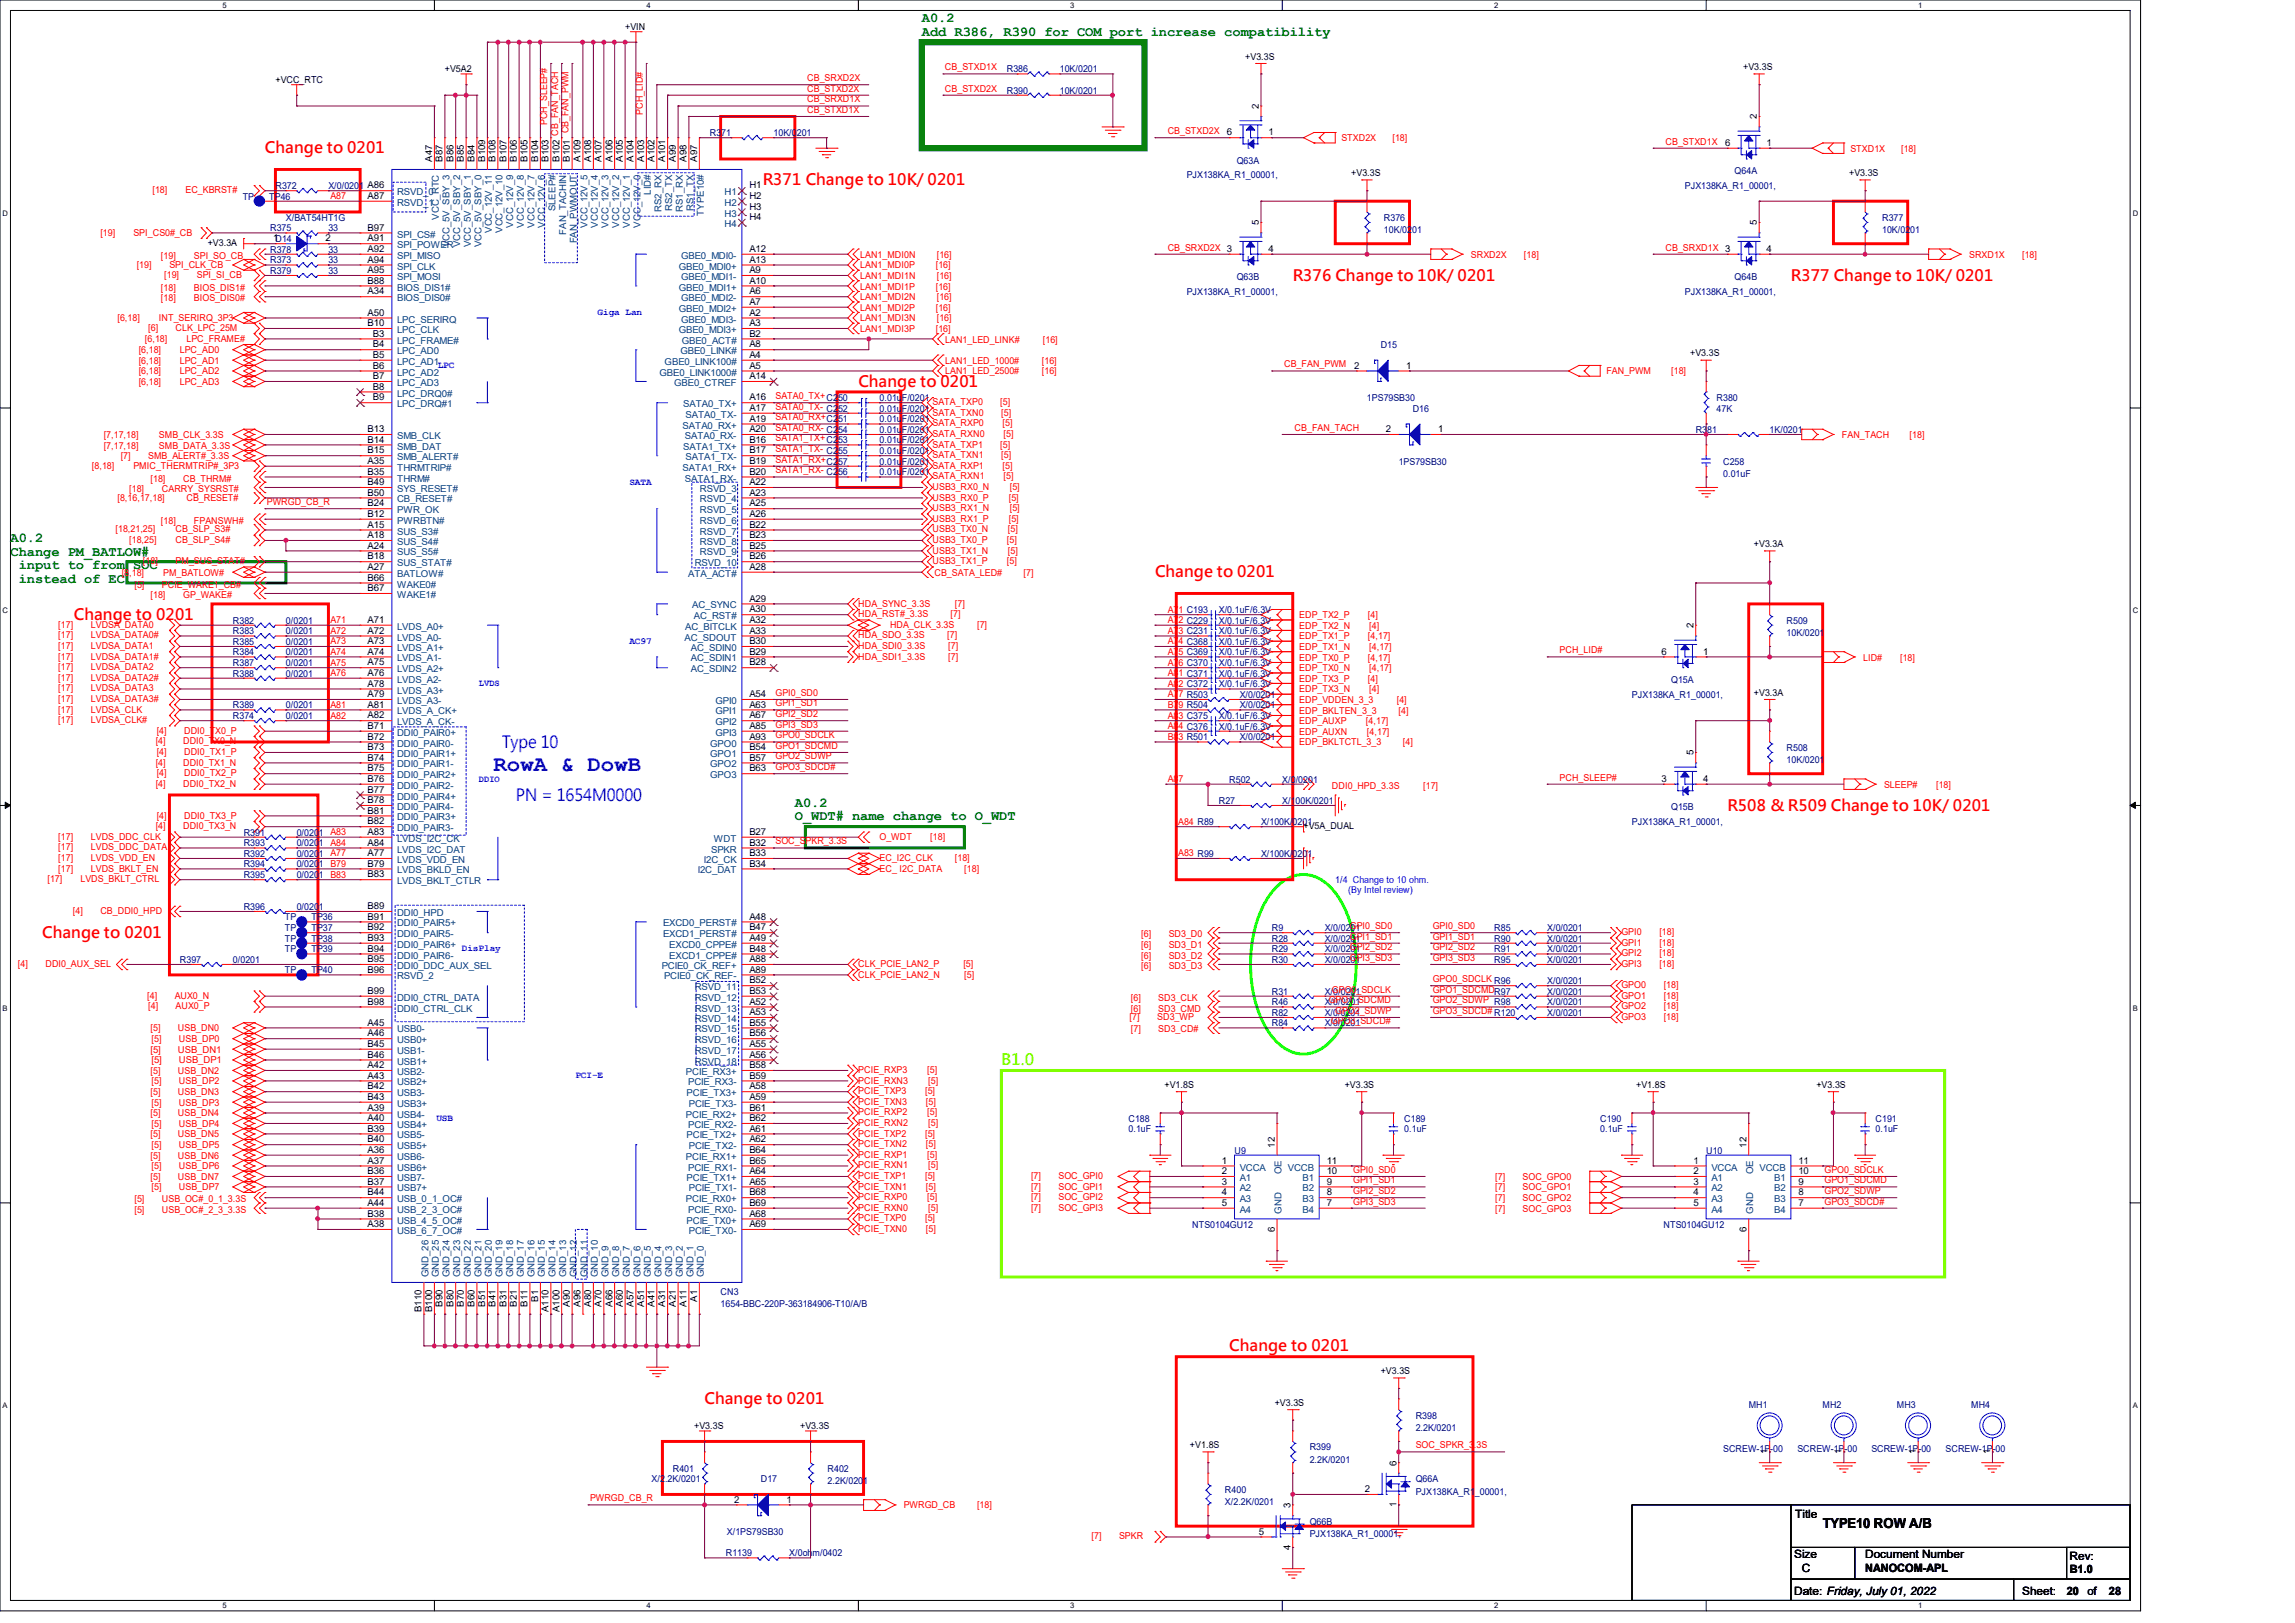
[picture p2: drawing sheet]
<svg xmlns="http://www.w3.org/2000/svg" width="297mm" height="210mm" viewBox="0 0 297 210" stroke-linecap="round" stroke-linejoin="round" font-family="sans-serif">
<defs><g id="words">
<text font-size="2.9" fill="#00f" x="63.9" y="99.8">RowA &amp; DowB</text>
<g font-size="2.2" fill="#00f">
<text x="65" y="96.8">Type 10</text>
<text x="66.8" y="103.6">PN = 1654M0000</text>
</g>
<g font-size="2" fill="#f00">
<text x="34.3" y="19.9">Change to 0201</text>
<text x="98.7" y="24">R371 Change to 10K/ 0201</text>
<text x="167.3" y="36.3">R376 Change to 10K/ 0201</text>
<text x="231.8" y="36.3">R377 Change to 10K/ 0201</text>
<text x="111.1" y="50">Change to 0201</text>
<text x="149.5" y="74.7">Change to 0201</text>
<text x="9.6" y="80.2">Change to 0201</text>
<text x="223.6" y="104.9">R508 &amp; R509 Change to 10K/ 0201</text>
<text x="5.5" y="121.3">Change to 0201</text>
<text x="159.1" y="174.8">Change to 0201</text>
<text x="91.2" y="181.7">Change to 0201</text>
</g>
<text font-size="2" fill="#80ff00" x="129.6" y="137.8">B1.0</text>
<g font-size="1.8" fill="#008000">
<text x="119.3" y="2.9">A0.2</text>
<text x="119.3" y="4.7">Add R386, R390 for COM port increase compatibility</text>
<text x="1.4" y="70.1">A0.2</text>
<text x="1.4" y="71.9">Change PM_BATLOW#</text>
<text x="2.4" y="73.7">input to from SOC</text>
<text x="2.4" y="75.4">instead of EC</text>
<text x="102.9" y="104.4">A0.2</text>
<text x="102.9" y="106.2">O_WDT# name change to O_WDT</text>
</g>
<text font-size="1.8" x="235.9" y="197.8">TYPE10 ROW A/B</text>
<g font-size="1.5">
<text x="232.3" y="196.4">Title</text>
<text x="232.2" y="201.6">Size</text>
<text x="233.2" y="203.4">C</text>
<text x="241.4" y="201.6">Document Number</text>
<text x="241.4" y="203.4">NANOCOM-APL</text>
<text x="267.8" y="201.8">Rev:</text>
<text x="267.9" y="203.5">B1.0</text>
<text x="232.2" y="206.4">Date: Friday, July 01, 2022</text>
<text x="261.7" y="206.4">Sheet:</text>
<text x="267.5" y="206.4">20</text>
<text x="270.2" y="206.4">of</text>
<text x="272.9" y="206.4">28</text>
</g>
<g font-size="1.2">
<text x="80.9" y="3.9">+VIN</text>
<text x="35.6" y="10.7">+VCC_RTC</text>
<text x="57.6" y="9.4">+V5A2</text>
<text x="161.2" y="7.7">+V3.3S</text>
<text x="225.6" y="9.1">+V3.3S</text>
<text x="158.8" y="17.5">6</text>
<text x="162.9" y="14.1" transform="rotate(-90 162.9 14.1)">2</text>
<text x="164.2" y="17.5">1</text>
<text x="227.4" y="15.5" transform="rotate(-90 227.4 15.5)">2</text>
<text x="55.9" y="21" transform="rotate(-90 55.9 21)">A47</text>
<text x="57.3" y="21" transform="rotate(-90 57.3 21)">B87</text>
<text x="58.7" y="21" transform="rotate(-90 58.7 21)">B86</text>
<text x="60" y="21" transform="rotate(-90 60 21)">B85</text>
<text x="61.4" y="21" transform="rotate(-90 61.4 21)">B84</text>
<text x="62.8" y="21" transform="rotate(-90 62.8 21)">B109</text>
<text x="64.1" y="21" transform="rotate(-90 64.1 21)">B108</text>
<text x="65.5" y="21" transform="rotate(-90 65.5 21)">B107</text>
<text x="66.9" y="21" transform="rotate(-90 66.9 21)">B106</text>
<text x="68.3" y="21" transform="rotate(-90 68.3 21)">B105</text>
<text x="69.6" y="21" transform="rotate(-90 69.6 21)">B104</text>
<text x="71" y="21" transform="rotate(-90 71 21)">B103</text>
<text x="72.4" y="21" transform="rotate(-90 72.4 21)">B102 CB_FAN_TACH</text>
<text x="73.7" y="21" transform="rotate(-90 73.7 21)">B101 CB_FAN_PWM</text>
<text x="75.1" y="21" transform="rotate(-90 75.1 21)">A109</text>
<text x="76.5" y="21" transform="rotate(-90 76.5 21)">A108</text>
<text x="77.9" y="21" transform="rotate(-90 77.9 21)">A107</text>
<text x="79.2" y="21" transform="rotate(-90 79.2 21)">A106</text>
<text x="80.6" y="21" transform="rotate(-90 80.6 21)">A105</text>
<text x="82" y="21" transform="rotate(-90 82 21)">A104</text>
<text x="83.4" y="21" transform="rotate(-90 83.4 21)">A103</text>
<text x="84.7" y="21" transform="rotate(-90 84.7 21)">A102</text>
<text x="86.1" y="21" transform="rotate(-90 86.1 21)">A101</text>
<text x="87.5" y="21" transform="rotate(-90 87.5 21)">A99</text>
<text x="88.9" y="21" transform="rotate(-90 88.9 21)">A98</text>
<text x="90.2" y="21" transform="rotate(-90 90.2 21)">A97</text>
<text x="174.9" y="22.8">+V3.3S</text>
<text x="223.3" y="18.9">6</text>
<text x="228.6" y="18.9">1</text>
<text x="239.3" y="22.8">+V3.3S</text>
<text x="47.6" y="25.7">A87</text>
<text x="47.6" y="29.8">B97</text>
<text x="97" y="24.4">H1</text>
<text x="97" y="25.7">H2</text>
<text x="97" y="27.1">H3</text>
<text x="97" y="28.5">H4</text>
<text x="162.9" y="29.2" transform="rotate(-90 162.9 29.2)">5</text>
<text x="227.4" y="29.2" transform="rotate(-90 227.4 29.2)">5</text>
<text x="26.9" y="31.8">+V3.3A</text>
<text x="35.3" y="31.2">1D14</text>
<text x="42.1" y="31.2">2</text>
<text x="47.6" y="31.2">A91</text>
<text x="47.6" y="32.6">A92</text>
<text x="47.6" y="34">A94</text>
<text x="47.6" y="35.3">A95</text>
<text x="97" y="32.6">A12</text>
<text x="97" y="34">A13</text>
<text x="97" y="35.3">A9</text>
<text x="164.2" y="32.6">4</text>
<text x="228.6" y="32.6">4</text>
<text x="47.6" y="38.1">A34</text>
<text x="47.6" y="40.9">A50</text>
<text x="47.6" y="36.7">B88</text>
<text x="97" y="36.7">A10</text>
<text x="97" y="38.1">A6</text>
<text x="97" y="39.5">A7</text>
<text x="97" y="40.9">A2</text>
<text x="47.6" y="42.2">B10</text>
<text x="48.3" y="43.6">B3</text>
<text x="48.3" y="45">B4</text>
<text x="48.3" y="46.3">B5</text>
<text x="48.3" y="47.7">B6</text>
<text x="97" y="43.6">B2</text>
<text x="97" y="42.2">A3</text>
<text x="97" y="45">A8</text>
<text x="97" y="46.3">A4</text>
<text x="97" y="47.7">A5</text>
<text x="175.3" y="47.7">2</text>
<text x="182" y="47.7">1</text>
<text x="218.7" y="46.1">+V3.3S</text>
<text x="48.3" y="49.1">B7</text>
<text x="48.3" y="50.4">B8</text>
<text x="48.3" y="51.8">B9</text>
<text x="97" y="51.8">A16</text>
<text x="97" y="53.2">A17</text>
<text x="97" y="49.1">A14</text>
<text x="47.6" y="55.9">B13</text>
<text x="47.6" y="57.3">B14</text>
<text x="47.6" y="58.7">B15</text>
<text x="97" y="57.3">B16</text>
<text x="97" y="58.7">B17</text>
<text x="97" y="54.6">A19</text>
<text x="97" y="55.9">A20</text>
<text x="179.4" y="55.9">2</text>
<text x="186.1" y="55.9">1</text>
<text x="47.6" y="60">A35</text>
<text x="47.6" y="61.4">B35</text>
<text x="47.6" y="62.8">B49</text>
<text x="47.6" y="64.1">B50</text>
<text x="47.6" y="65.5">B24</text>
<text x="97" y="62.8">A22</text>
<text x="97" y="64.1">A23</text>
<text x="97" y="60">B19</text>
<text x="97" y="61.4">B20</text>
<text x="97" y="65.5">A25</text>
<text x="47.6" y="66.9">B12</text>
<text x="47.6" y="68.3">A15</text>
<text x="47.6" y="69.6">A18</text>
<text x="47.6" y="71">A24</text>
<text x="97" y="69.6">B23</text>
<text x="97" y="68.3">B22</text>
<text x="97" y="66.9">A26</text>
<text x="97" y="71">B25</text>
<text x="227" y="70.8">+V3.3A</text>
<text x="47.6" y="72.4">B18</text>
<text x="47.6" y="73.7">A27</text>
<text x="47.6" y="75.1">B66</text>
<text x="47.6" y="76.5">B67</text>
<text x="97" y="73.7">A28</text>
<text x="97" y="72.4">B26</text>
<text x="97" y="77.9">A29</text>
<text x="47.6" y="80.6">A71</text>
<text x="47.6" y="82">A72</text>
<text x="47.6" y="83.4">A73</text>
<text x="97" y="79.2">A30</text>
<text x="97" y="80.6">A32</text>
<text x="97" y="82">A33</text>
<text x="97" y="83.4">B30</text>
<text x="219.2" y="81.3" transform="rotate(-90 219.2 81.3)">2</text>
<text x="47.6" y="84.7">A74</text>
<text x="47.6" y="86.1">A75</text>
<text x="47.6" y="87.5">A76</text>
<text x="47.6" y="88.9">A78</text>
<text x="97" y="84.7">B29</text>
<text x="97" y="86.1">B28</text>
<text x="215" y="84.7">6</text>
<text x="220.4" y="84.7">1</text>
<text x="227" y="90">+V3.3A</text>
<text x="47.6" y="90.2">A79</text>
<text x="47.6" y="91.6">A81</text>
<text x="47.6" y="93">A82</text>
<text x="47.6" y="94.3">B71</text>
<text x="47.6" y="95.7">B72</text>
<text x="97" y="90.2">A54</text>
<text x="97" y="91.6">A63</text>
<text x="97" y="93">A67</text>
<text x="97" y="94.3">A85</text>
<text x="97" y="95.7">A93</text>
<text x="47.6" y="97.1">B73</text>
<text x="47.6" y="98.4">B74</text>
<text x="47.6" y="99.8">B75</text>
<text x="47.6" y="101.2">B76</text>
<text x="97" y="97.1">B54</text>
<text x="97" y="98.4">B57</text>
<text x="97" y="99.8">B63</text>
<text x="215" y="101.2">3</text>
<text x="219.2" y="97.7" transform="rotate(-90 219.2 97.7)">5</text>
<text x="220.4" y="101.2">4</text>
<text x="47.6" y="102.6">B77</text>
<text x="47.6" y="103.9">B78</text>
<text x="47.6" y="105.3">B81</text>
<text x="47.6" y="106.7">B82</text>
<text x="168.7" y="107.3">+V5A_DUAL</text>
<text x="47.6" y="108">A83</text>
<text x="47.6" y="109.4">A84</text>
<text x="47.6" y="110.8">A77</text>
<text x="47.6" y="112.1">B79</text>
<text x="47.6" y="113.5">B83</text>
<text x="97" y="108">B27</text>
<text x="97" y="109.4">B32</text>
<text x="97" y="110.8">B33</text>
<text x="97" y="112.1">B34</text>
<text x="47.6" y="117.6">B89</text>
<text x="47.6" y="119">B91</text>
<text x="97" y="119">A48</text>
<text x="47.6" y="120.4">B92</text>
<text x="47.6" y="121.7">B93</text>
<text x="47.6" y="123.1">B94</text>
<text x="47.6" y="124.5">B95</text>
<text x="47.6" y="125.9">B96</text>
<text x="97" y="121.7">A49</text>
<text x="97" y="124.5">A88</text>
<text x="97" y="125.9">A89</text>
<text x="97" y="120.4">B47</text>
<text x="97" y="123.1">B48</text>
<text x="47.6" y="128.6">B99</text>
<text x="47.6" y="130">B98</text>
<text x="97" y="130">A52</text>
<text x="97" y="131.4">A53</text>
<text x="97" y="127.3">B52</text>
<text x="97" y="128.6">B53</text>
<text x="47.6" y="134.1">A46</text>
<text x="47.6" y="135.5">B45</text>
<text x="47.6" y="136.9">B46</text>
<text x="47.6" y="132.7">A45</text>
<text x="97" y="135.5">A55</text>
<text x="97" y="136.9">A56</text>
<text x="97" y="132.7">B55</text>
<text x="97" y="134.1">B56</text>
<text x="47.6" y="138.2">A42</text>
<text x="47.6" y="139.6">A43</text>
<text x="47.6" y="141">B42</text>
<text x="47.6" y="142.3">B43</text>
<text x="47.6" y="143.7">A39</text>
<text x="97" y="141">A58</text>
<text x="97" y="142.3">A59</text>
<text x="97" y="138.2">B58</text>
<text x="97" y="139.6">B59</text>
<text x="97" y="143.7">B61</text>
<text x="150.7" y="140.8">+V1.8S</text>
<text x="174" y="140.8">+V3.3S</text>
<text x="211.7" y="140.8">+V1.8S</text>
<text x="235.1" y="140.8">+V3.3S</text>
<text x="47.6" y="145.1">A40</text>
<text x="47.6" y="146.4">B39</text>
<text x="47.6" y="147.8">B40</text>
<text x="47.6" y="149.2">A36</text>
<text x="97" y="146.4">A61</text>
<text x="97" y="147.8">A62</text>
<text x="97" y="145.1">B62</text>
<text x="97" y="149.2">B64</text>
<text x="165" y="148.5" transform="rotate(-90 165 148.5)">12</text>
<text x="226" y="148.5" transform="rotate(-90 226 148.5)">12</text>
<text x="47.6" y="150.6">A37</text>
<text x="47.6" y="151.9">B36</text>
<text x="47.6" y="153.3">B37</text>
<text x="47.6" y="154.7">B44</text>
<text x="97" y="151.9">A64</text>
<text x="97" y="153.3">A65</text>
<text x="97" y="150.6">B65</text>
<text x="97" y="154.7">B68</text>
<text x="158.1" y="151.9">2</text>
<text x="158.1" y="150.6">1</text>
<text x="158.1" y="153.3">3</text>
<text x="158.1" y="154.7">4</text>
<text x="171.7" y="154.7">8</text>
<text x="171.7" y="153.3">9</text>
<text x="171.7" y="150.6">11</text>
<text x="171.7" y="151.9">10</text>
<text x="219.2" y="151.9">2</text>
<text x="219.2" y="150.6">1</text>
<text x="219.2" y="153.3">3</text>
<text x="219.2" y="154.7">4</text>
<text x="232.7" y="154.7">8</text>
<text x="232.7" y="153.3">9</text>
<text x="232.7" y="150.6">11</text>
<text x="232.7" y="151.9">10</text>
<text x="47.6" y="156">A44</text>
<text x="47.6" y="157.4">B38</text>
<text x="47.6" y="158.8">A38</text>
<text x="97" y="157.4">A68</text>
<text x="97" y="158.8">A69</text>
<text x="97" y="156">B69</text>
<text x="158.1" y="156">5</text>
<text x="165" y="159.4" transform="rotate(-90 165 159.4)">6</text>
<text x="171.7" y="156">7</text>
<text x="219.2" y="156">5</text>
<text x="226" y="159.4" transform="rotate(-90 226 159.4)">6</text>
<text x="232.7" y="156">7</text>
<text x="54.6" y="169.8" transform="rotate(-90 54.6 169.8)">B110</text>
<text x="55.9" y="169.8" transform="rotate(-90 55.9 169.8)">B100</text>
<text x="57.3" y="169.1" transform="rotate(-90 57.3 169.1)">B90</text>
<text x="58.7" y="169.1" transform="rotate(-90 58.7 169.1)">B80</text>
<text x="60" y="169.1" transform="rotate(-90 60 169.1)">B70</text>
<text x="61.4" y="169.1" transform="rotate(-90 61.4 169.1)">B60</text>
<text x="62.8" y="169.1" transform="rotate(-90 62.8 169.1)">B51</text>
<text x="64.1" y="169.1" transform="rotate(-90 64.1 169.1)">B41</text>
<text x="65.5" y="169.1" transform="rotate(-90 65.5 169.1)">B31</text>
<text x="66.9" y="169.1" transform="rotate(-90 66.9 169.1)">B21</text>
<text x="68.3" y="169.1" transform="rotate(-90 68.3 169.1)">B11</text>
<text x="69.6" y="168.4" transform="rotate(-90 69.6 168.4)">B1</text>
<text x="71" y="169.8" transform="rotate(-90 71 169.8)">A110</text>
<text x="72.4" y="169.8" transform="rotate(-90 72.4 169.8)">A100</text>
<text x="73.7" y="169.1" transform="rotate(-90 73.7 169.1)">A90</text>
<text x="75.1" y="169.1" transform="rotate(-90 75.1 169.1)">A96</text>
<text x="76.5" y="169.1" transform="rotate(-90 76.5 169.1)">A80</text>
<text x="77.9" y="169.1" transform="rotate(-90 77.9 169.1)">A70</text>
<text x="79.2" y="169.1" transform="rotate(-90 79.2 169.1)">A66</text>
<text x="80.6" y="169.1" transform="rotate(-90 80.6 169.1)">A60</text>
<text x="82" y="169.1" transform="rotate(-90 82 169.1)">A57</text>
<text x="83.4" y="169.1" transform="rotate(-90 83.4 169.1)">A51</text>
<text x="84.7" y="169.1" transform="rotate(-90 84.7 169.1)">A41</text>
<text x="86.1" y="169.1" transform="rotate(-90 86.1 169.1)">A31</text>
<text x="87.5" y="169.1" transform="rotate(-90 87.5 169.1)">A21</text>
<text x="88.9" y="169.1" transform="rotate(-90 88.9 169.1)">A11</text>
<text x="90.2" y="168.4" transform="rotate(-90 90.2 168.4)">A1</text>
<text x="178.7" y="177.8">+V3.3S</text>
<text x="89.8" y="184.9">+V3.3S</text>
<text x="103.5" y="184.9">+V3.3S</text>
<text x="165" y="181.9">+V3.3S</text>
<text x="154" y="187.4">+V1.8S</text>
<text x="180.7" y="189.6" transform="rotate(-90 180.7 189.6)">6</text>
<text x="228.7" y="188.2" transform="rotate(-90 228.7 188.2)">1</text>
<text x="238.3" y="188.2" transform="rotate(-90 238.3 188.2)">1</text>
<text x="247.9" y="188.2" transform="rotate(-90 247.9 188.2)">1</text>
<text x="257.6" y="188.2" transform="rotate(-90 257.6 188.2)">1</text>
<text x="95" y="194.4">2</text>
<text x="101.8" y="194.4">1</text>
<text x="167" y="195.1" transform="rotate(-90 167 195.1)">3</text>
<text x="176.7" y="193.1">2</text>
<text x="180.7" y="195" transform="rotate(-90 180.7 195)">1</text>
<text x="162.9" y="198.6">5</text>
<text x="167" y="200.5" transform="rotate(-90 167 200.5)">4</text>
</g>
<g font-size="1.2" fill="#f00">
<text x="104.5" y="11.9">CB_STXD2X</text>
<text x="104.5" y="10.5">CB_SRXD2X</text>
<text x="122.3" y="9.1">CB_STXD1X</text>
<text x="122.3" y="11.9">CB_STXD2X</text>
<text x="70.8" y="16.2" transform="rotate(-90 70.8 16.2)">PCH_SLEEP#</text>
<text x="83.2" y="14.8" transform="rotate(-90 83.2 14.8)">PCH_LID#</text>
<text x="104.5" y="14.6">CB_STXD1X</text>
<text x="104.5" y="13.3">CB_SRXD1X</text>
<text x="151.1" y="17.4">CB_STXD2X</text>
<text x="173.6" y="18.3">STXD2X</text>
<text x="180.2" y="18.3">[18]</text>
<text x="215.6" y="18.7">CB_STXD1X</text>
<text x="239.5" y="19.6">STXD1X</text>
<text x="246" y="19.6">[18]</text>
<text x="19.7" y="25">[18]</text>
<text x="24" y="25">EC_KBRST#</text>
<text x="42.8" y="25.8">A87</text>
<text x="13" y="30.5">[19]</text>
<text x="17.3" y="30.5">SPI_CS0#_CB</text>
<text x="17.7" y="34.7">[19]</text>
<text x="20.8" y="33.5">[19]</text>
<text x="21.3" y="36">[19]</text>
<text x="21.9" y="34.7">SPI_CLK_CB</text>
<text x="25.1" y="33.5">SPI_SO_CB</text>
<text x="25.5" y="36">SPI_SI_CB</text>
<text x="111.3" y="33.4">LAN1_MDI0N</text>
<text x="111.3" y="34.7">LAN1_MDI0P</text>
<text x="121.1" y="34.7">[16]</text>
<text x="121.2" y="33.4">[16]</text>
<text x="151.1" y="32.4">CB_SRXD2X 3</text>
<text x="190.4" y="33.4">SRXD2X</text>
<text x="197.2" y="33.4">[18]</text>
<text x="215.6" y="32.4">CB_SRXD1X 3</text>
<text x="254.8" y="33.4">SRXD1X</text>
<text x="261.7" y="33.4">[18]</text>
<text x="15.2" y="41.6">[6,18]</text>
<text x="20.6" y="41.6">INT_SERIRQ_3P3</text>
<text x="20.8" y="37.6">[18]</text>
<text x="20.8" y="39">[18]</text>
<text x="25.1" y="37.6">BIOS_DIS1#</text>
<text x="25.1" y="39">BIOS_DIS0#</text>
<text x="111.3" y="36.1">LAN1_MDI1N</text>
<text x="111.3" y="37.5">LAN1_MDI1P</text>
<text x="111.3" y="38.9">LAN1_MDI2N</text>
<text x="111.3" y="40.2">LAN1_MDI2P</text>
<text x="111.3" y="41.6">LAN1_MDI3N</text>
<text x="121.1" y="37.5">[16]</text>
<text x="121.1" y="40.2">[16]</text>
<text x="121.2" y="36.1">[16]</text>
<text x="121.2" y="38.9">[16]</text>
<text x="121.2" y="41.6">[16]</text>
<text x="17.9" y="45.7">[6,18]</text>
<text x="17.9" y="47.1">[6,18]</text>
<text x="18.8" y="44.2">[6,18]</text>
<text x="19.2" y="42.8">[6]</text>
<text x="22.7" y="42.8">CLK_LPC_25M</text>
<text x="23.3" y="45.7">LPC_AD0</text>
<text x="23.3" y="47.1">LPC_AD1</text>
<text x="24.1" y="44.2">LPC_FRAME#</text>
<text x="111.3" y="43">LAN1_MDI3P</text>
<text x="121.1" y="43">[16]</text>
<text x="122.3" y="44.3">LAN1_LED_LINK#</text>
<text x="122.3" y="47.1">LAN1_LED_1000#</text>
<text x="134.8" y="47.1">[16]</text>
<text x="135" y="44.3">[16]</text>
<text x="166.2" y="47.5">CB_FAN_PWM</text>
<text x="17.9" y="48.4">[6,18]</text>
<text x="17.9" y="49.8">[6,18]</text>
<text x="23.3" y="48.4">LPC_AD2</text>
<text x="23.3" y="49.8">LPC_AD3</text>
<text x="100.4" y="51.6">SATA0_TX+C250</text>
<text x="100.4" y="53">SATA0_TX- C252</text>
<text x="120.7" y="52.4">SATA_TXP0</text>
<text x="120.7" y="53.8">SATA_TXN0</text>
<text x="122.3" y="48.4">LAN1_LED_2500#</text>
<text x="129.4" y="52.4">[5]</text>
<text x="129.6" y="53.8">[5]</text>
<text x="134.8" y="48.4">[16]</text>
<text x="207.9" y="48.4">FAN_PWM</text>
<text x="216.3" y="48.4">[18]</text>
<text x="13.4" y="56.7">[7,17,18]</text>
<text x="13.4" y="58">[7,17,18]</text>
<text x="15.6" y="59.4">[7]</text>
<text x="19.2" y="59.4">SMB_ALERT#_3.3S</text>
<text x="20.6" y="56.7">SMB_CLK_3.3S</text>
<text x="20.6" y="58">SMB_DATA_3.3S</text>
<text x="100.4" y="54.4">SATA0_RX+C251</text>
<text x="100.4" y="57.1">SATA1_TX+C253</text>
<text x="100.4" y="58.5">SATA1_TX- C255</text>
<text x="100.4" y="59.9">SATA1_RX+C257</text>
<text x="100.4" y="55.8">SATA0_RX- C254</text>
<text x="120.7" y="55.2">SATA_RXP0</text>
<text x="120.7" y="56.6">SATA_RXN0</text>
<text x="120.7" y="57.9">SATA_TXP1</text>
<text x="120.7" y="59.3">SATA_TXN1</text>
<text x="129.4" y="57.9">[5]</text>
<text x="129.6" y="59.3">[5]</text>
<text x="129.7" y="55.2">[5]</text>
<text x="129.9" y="56.6">[5]</text>
<text x="167.6" y="55.8">CB_FAN_TACH</text>
<text x="238.4" y="56.7">FAN_TACH</text>
<text x="247.1" y="56.7">[18]</text>
<text x="11.9" y="60.7">[8,18]</text>
<text x="15.2" y="64.8">[8,16,17,18]</text>
<text x="16.7" y="63.7">[18]</text>
<text x="17.3" y="60.7">PMIC_THERMTRIP#_3P3</text>
<text x="19.5" y="62.3">[18]</text>
<text x="21" y="63.7">CARRY_SYSRST#</text>
<text x="23.7" y="62.3">CB_THRM#</text>
<text x="24.1" y="64.8">CB_RESET#</text>
<text x="34.5" y="65.4">PWRGD_CB_R</text>
<text x="100.4" y="61.3">SATA1_RX- C256</text>
<text x="120.7" y="60.7">SATA_RXP1</text>
<text x="120.7" y="62">SATA_RXN1</text>
<text x="120.7" y="64.8">USB3_RX0_P</text>
<text x="120.7" y="63.4">USB3_RX0_N</text>
<text x="129.7" y="60.7">[5]</text>
<text x="129.9" y="62">[5]</text>
<text x="130.6" y="64.8">[5]</text>
<text x="130.7" y="63.4">[5]</text>
<text x="14.9" y="68.9">[18,21,25]</text>
<text x="16.7" y="70.3">[18,25]</text>
<text x="20.8" y="67.8">[18]</text>
<text x="22.7" y="68.9">CB_SLP_S3#</text>
<text x="22.7" y="70.3">CB_SLP_S4#</text>
<text x="25.1" y="67.8">FPANSWH#</text>
<text x="120.7" y="70.3">USB3_TX0_P</text>
<text x="120.7" y="68.9">USB3_TX0_N</text>
<text x="120.7" y="67.5">USB3_RX1_P</text>
<text x="120.7" y="71.6">USB3_TX1_N</text>
<text x="120.7" y="66.1">USB3_RX1_N</text>
<text x="130.3" y="70.3">[5]</text>
<text x="130.4" y="68.9">[5]</text>
<text x="130.4" y="71.6">[5]</text>
<text x="130.6" y="67.5">[5]</text>
<text x="130.7" y="66.1">[5]</text>
<text x="15.7" y="74.5">[8,18]</text>
<text x="17.4" y="76">[5]</text>
<text x="18.5" y="73">[18]</text>
<text x="19.5" y="77.4">[18]</text>
<text x="21" y="76">PCIE_WAKE1_CB#</text>
<text x="21.1" y="74.5">PM_BATLOW#</text>
<text x="22.7" y="73">PM_SUS_STAT#</text>
<text x="23.7" y="77.4">GP_WAKE#</text>
<text x="120.7" y="73">USB3_TX1_P</text>
<text x="120.9" y="74.5">CB_SATA_LED#</text>
<text x="130.3" y="73">[5]</text>
<text x="132.5" y="74.5">[7]</text>
<text x="7.5" y="81.2">[17]</text>
<text x="7.5" y="82.6">[17]</text>
<text x="7.5" y="84">[17]</text>
<text x="11.8" y="81.2">LVDSA_DATA0</text>
<text x="11.8" y="82.6">LVDSA_DATA0#</text>
<text x="11.8" y="84">LVDSA_DATA1</text>
<text x="42.8" y="82">A72</text>
<text x="42.8" y="83.4">A73</text>
<text x="42.8" y="80.6">A71</text>
<text x="111.1" y="78.5">HDA_SYNC_3.3S</text>
<text x="111.1" y="79.8">HDA_RST#_3.3S</text>
<text x="111.1" y="82.6">HDA_SDO_3.3S</text>
<text x="111.1" y="84">HDA_SDI0_3.3S</text>
<text x="115.2" y="81.2">HDA_CLK_3.3S</text>
<text x="122.6" y="82.6">[7]</text>
<text x="122.7" y="84">[7]</text>
<text x="123" y="79.8">[7]</text>
<text x="123.6" y="78.5">[7]</text>
<text x="126.4" y="81.2">[7]</text>
<text x="151.1" y="80.6">A72 C229</text>
<text x="151.1" y="82">A73 C231</text>
<text x="151.1" y="83.4">A74 C368</text>
<text x="151.1" y="79.3">A71 C193</text>
<text x="168.1" y="80">EDP_TX2_P</text>
<text x="168.1" y="81.4">EDP_TX2_N</text>
<text x="168.1" y="82.7">EDP_TX1_P</text>
<text x="177" y="80">[4]</text>
<text x="177" y="82.7">[4,17]</text>
<text x="177.2" y="81.4">[4]</text>
<text x="7.5" y="85.3">[17]</text>
<text x="7.5" y="86.7">[17]</text>
<text x="7.5" y="88.1">[17]</text>
<text x="7.5" y="89.4">[17]</text>
<text x="11.8" y="85.3">LVDSA_DATA1#</text>
<text x="11.8" y="86.7">LVDSA_DATA2</text>
<text x="11.8" y="88.1">LVDSA_DATA2#</text>
<text x="11.8" y="89.4">LVDSA_DATA3</text>
<text x="42.8" y="84.8">A74</text>
<text x="42.8" y="87.5">A76</text>
<text x="42.8" y="86.1">A75</text>
<text x="111.1" y="85.3">HDA_SDI1_3.3S</text>
<text x="122.7" y="85.3">[7]</text>
<text x="151.1" y="84.8">A75 C369</text>
<text x="151.1" y="86.1">A76 C370</text>
<text x="151.1" y="87.5">A81 C371</text>
<text x="151.1" y="88.9">A82 C372</text>
<text x="168.1" y="88.2">EDP_TX3_P</text>
<text x="168.1" y="89.6">EDP_TX3_N</text>
<text x="168.1" y="84.1">EDP_TX1_N</text>
<text x="168.1" y="85.5">EDP_TX0_P</text>
<text x="168.1" y="86.9">EDP_TX0_N</text>
<text x="177" y="88.2">[4]</text>
<text x="177" y="85.5">[4,17]</text>
<text x="177.2" y="89.6">[4]</text>
<text x="177.2" y="84.1">[4,17]</text>
<text x="177.2" y="86.9">[4,17]</text>
<text x="201.8" y="84.5">PCH_LID#</text>
<text x="241.1" y="85.5">LID#</text>
<text x="245.9" y="85.5">[18]</text>
<text x="7.5" y="90.8">[17]</text>
<text x="7.5" y="92.2">[17]</text>
<text x="7.5" y="93.6">[17]</text>
<text x="11.8" y="90.8">LVDSA_DATA3#</text>
<text x="11.8" y="92.2">LVDSA_CLK</text>
<text x="11.8" y="93.6">LVDSA_CLK#</text>
<text x="20.3" y="95">[4]</text>
<text x="23.8" y="95">DDI0_TX0_P</text>
<text x="42.8" y="91.6">A81</text>
<text x="42.8" y="93">A82</text>
<text x="100.4" y="91.4">GPI1_SD1</text>
<text x="100.4" y="92.8">GPI2_SD2</text>
<text x="100.4" y="94.1">GPI3_SD3</text>
<text x="100.4" y="95.5">GPO0_SDCLK</text>
<text x="100.4" y="90">GPI0_SD0</text>
<text x="151.1" y="95.8">B83 R501</text>
<text x="151.1" y="93">A83 C375</text>
<text x="151.1" y="90.3">A77 R503</text>
<text x="151.1" y="94.4">A84 C376</text>
<text x="151.1" y="91.6">B79 R504</text>
<text x="168.1" y="93.7">EDP_AUXP</text>
<text x="168.1" y="95.1">EDP_AUXN</text>
<text x="168.1" y="91">EDP_VDDEN_3_3</text>
<text x="168.1" y="92.3">EDP_BKLTEN_3_3</text>
<text x="176.8" y="93.7">[4,17]</text>
<text x="176.9" y="95.1">[4,17]</text>
<text x="180.8" y="91">[4]</text>
<text x="181" y="92.3">[4]</text>
<text x="20.2" y="101.8">[4]</text>
<text x="20.2" y="96.3">[4]</text>
<text x="20.2" y="99.1">[4]</text>
<text x="20.3" y="100.4">[4]</text>
<text x="20.3" y="97.7">[4]</text>
<text x="23.7" y="101.8">DDI0_TX2_N</text>
<text x="23.7" y="96.3">DDI0_TX0_N</text>
<text x="23.7" y="99.1">DDI0_TX1_N</text>
<text x="23.8" y="100.4">DDI0_TX2_P</text>
<text x="23.8" y="97.7">DDI0_TX1_P</text>
<text x="100.4" y="99.7">GPO3_SDCD#</text>
<text x="100.4" y="96.9">GPO1_SDCMD</text>
<text x="100.4" y="98.3">GPO2_SDWP</text>
<text x="151.1" y="101.2">A87</text>
<text x="168.1" y="96.4">EDP_BKLTCTL_3_3</text>
<text x="181.6" y="96.4">[4]</text>
<text x="201.8" y="101">PCH_SLEEP#</text>
<text x="243.8" y="101.9">SLEEP#</text>
<text x="250.6" y="101.9">[18]</text>
<text x="20.2" y="107.3">[4]</text>
<text x="20.3" y="105.9">[4]</text>
<text x="23.7" y="107.3">DDI0_TX3_N</text>
<text x="23.8" y="105.9">DDI0_TX3_P</text>
<text x="152.5" y="106.7">A84 R89</text>
<text x="172.4" y="102.1">DDI0_HPD_3.3S</text>
<text x="184.2" y="102.1">[17]</text>
<text x="7.5" y="108.7">[17]</text>
<text x="7.5" y="110">[17]</text>
<text x="7.5" y="111.4">[17]</text>
<text x="7.5" y="112.8">[17]</text>
<text x="11.8" y="108.7">LVDS_DDC_CLK</text>
<text x="11.8" y="110">LVDS_DDC_DATA</text>
<text x="11.8" y="111.4">LVDS_VDD_EN</text>
<text x="11.8" y="112.8">LVDS_BKLT_EN</text>
<text x="100.4" y="109.3">SOC_SPKR_3.3S</text>
<text x="113.8" y="108.7">O_WDT</text>
<text x="113.8" y="111.4">EC_I2C_CLK</text>
<text x="113.8" y="112.8">EC_ I2C_DATA</text>
<text x="120.4" y="108.7">[18]</text>
<text x="123.6" y="111.4">[18]</text>
<text x="124.8" y="112.8">[18]</text>
<text x="152.5" y="110.8">A83 R99</text>
<text x="6.1" y="114.1">[17]</text>
<text x="9.4" y="118.3">[4]</text>
<text x="10.4" y="114.1">LVDS_BKLT_CTRL</text>
<text x="13" y="118.3">CB_DDI0_HPD</text>
<text x="2.3" y="125.1">[4]</text>
<text x="5.9" y="125.1">DDI0_AUX_SEL</text>
<text x="111.1" y="125.1">CLK_PCIE_LAN2_P</text>
<text x="124.7" y="125.1">[5]</text>
<text x="147.7" y="121.3">[6]</text>
<text x="147.7" y="122.6">[6]</text>
<text x="147.7" y="124">[6]</text>
<text x="147.7" y="125.4">[6]</text>
<text x="151.3" y="121.3">SD3_D0</text>
<text x="151.3" y="122.6">SD3_D1</text>
<text x="151.3" y="124">SD3_D2</text>
<text x="151.3" y="125.4">SD3_D3</text>
<text x="174.7" y="121.6">GPI1_SD1</text>
<text x="174.7" y="123">GPI2_SD2</text>
<text x="174.7" y="124.3">GPI3_SD3</text>
<text x="174.7" y="120.2">GPI0_SD0</text>
<text x="185.4" y="120.2">GPI0_SD0</text>
<text x="185.4" y="121.6">GPI1_SD1</text>
<text x="185.4" y="123">GPI2_SD2</text>
<text x="185.4" y="124.3">GPI3_SD3</text>
<text x="209.8" y="121">GPI0</text>
<text x="209.8" y="122.4">GPI1</text>
<text x="209.8" y="123.7">GPI2</text>
<text x="209.8" y="125.1">GPI3</text>
<text x="214.8" y="121">[18]</text>
<text x="214.8" y="122.4">[18]</text>
<text x="214.8" y="123.7">[18]</text>
<text x="214.8" y="125.1">[18]</text>
<text x="19" y="129.2">[4]</text>
<text x="19.2" y="130.6">[4]</text>
<text x="22.6" y="129.2">AUX0_N</text>
<text x="22.7" y="130.6">AUX0_P</text>
<text x="111.1" y="126.5">CLK_PCIE_LAN2_N</text>
<text x="124.8" y="126.5">[5]</text>
<text x="146.2" y="132">[7]</text>
<text x="146.3" y="130.9">[6]</text>
<text x="146.3" y="129.5">[6]</text>
<text x="149.8" y="132">SD3_WP</text>
<text x="149.9" y="130.9">SD3_CMD</text>
<text x="149.9" y="129.5">SD3_CLK</text>
<text x="172" y="129.8">GPO1_SDCMD</text>
<text x="172.4" y="128.4">GPO0_SDCLK</text>
<text x="172.8" y="131.2">GPO2_SDWP</text>
<text x="185.4" y="127.1">GPO0_SDCLK R96</text>
<text x="185.4" y="128.4">GPO1_SDCMDR97</text>
<text x="185.4" y="129.8">GPO2_SDWP R98</text>
<text x="185.4" y="131.2">GPO3_SDCD#R120</text>
<text x="209.8" y="127.8">GPO0</text>
<text x="209.8" y="129.2">GPO1</text>
<text x="209.8" y="130.6">GPO2</text>
<text x="209.8" y="132">GPO3</text>
<text x="215.3" y="127.8">[18]</text>
<text x="215.3" y="129.2">[18]</text>
<text x="215.3" y="130.6">[18]</text>
<text x="215.3" y="132">[18]</text>
<text x="19.5" y="133.5">[5]</text>
<text x="19.5" y="136.2">[5]</text>
<text x="19.6" y="134.9">[5]</text>
<text x="19.6" y="137.6">[5]</text>
<text x="23" y="133.5">USB_DN0</text>
<text x="23" y="136.2">USB_DN1</text>
<text x="23.2" y="134.9">USB_DP0</text>
<text x="23.2" y="137.6">USB_DP1</text>
<text x="146.3" y="133.6">[7]</text>
<text x="149.9" y="133.6">SD3_CD#</text>
<text x="172.2" y="132.5">GPO3_SDCD#</text>
<text x="19.5" y="139">[5]</text>
<text x="19.5" y="141.7">[5]</text>
<text x="19.6" y="140.3">[5]</text>
<text x="19.6" y="143.1">[5]</text>
<text x="23" y="139">USB_DN2</text>
<text x="23" y="141.7">USB_DN3</text>
<text x="23.2" y="140.3">USB_DP2</text>
<text x="23.2" y="143.1">USB_DP3</text>
<text x="111.1" y="143">PCIE_TXN3</text>
<text x="111.1" y="141.6">PCIE_TXP3</text>
<text x="111.1" y="140.2">PCIE_RXN3</text>
<text x="111.1" y="138.9">PCIE_RXP3</text>
<text x="119.7" y="141.6">[5]</text>
<text x="119.8" y="143">[5]</text>
<text x="120" y="138.9">[5]</text>
<text x="120.1" y="140.2">[5]</text>
<text x="19.5" y="144.4">[5]</text>
<text x="19.5" y="147.2">[5]</text>
<text x="19.5" y="149.9">[5]</text>
<text x="19.6" y="145.8">[5]</text>
<text x="19.6" y="148.6">[5]</text>
<text x="23" y="144.4">USB_DN4</text>
<text x="23" y="147.2">USB_DN5</text>
<text x="23" y="149.9">USB_DN6</text>
<text x="23.2" y="145.8">USB_DP4</text>
<text x="23.2" y="148.6">USB_DP5</text>
<text x="111.1" y="148.4">PCIE_TXN2</text>
<text x="111.1" y="147.1">PCIE_TXP2</text>
<text x="111.1" y="149.8">PCIE_RXP1</text>
<text x="111.1" y="145.7">PCIE_RXN2</text>
<text x="111.1" y="144.3">PCIE_RXP2</text>
<text x="119.7" y="147.1">[5]</text>
<text x="119.8" y="148.4">[5]</text>
<text x="120" y="149.8">[5]</text>
<text x="120" y="144.3">[5]</text>
<text x="120.1" y="145.7">[5]</text>
<text x="17.4" y="155.6">[5]</text>
<text x="19.5" y="152.7">[5]</text>
<text x="19.6" y="151.3">[5]</text>
<text x="19.6" y="154">[5]</text>
<text x="21" y="155.6">USB_OC#_0_1_3.3S</text>
<text x="23" y="152.7">USB_DN7</text>
<text x="23.2" y="151.3">USB_DP6</text>
<text x="23.2" y="154">USB_DP7</text>
<text x="111.1" y="153.9">PCIE_TXN1</text>
<text x="111.1" y="152.6">PCIE_TXP1</text>
<text x="111.1" y="155.3">PCIE_RXP0</text>
<text x="111.1" y="151.2">PCIE_RXN1</text>
<text x="119.7" y="152.6">[5]</text>
<text x="119.8" y="153.9">[5]</text>
<text x="120" y="155.3">[5]</text>
<text x="120.1" y="151.2">[5]</text>
<text x="133.4" y="152.6">[7]</text>
<text x="133.4" y="153.9">[7]</text>
<text x="133.4" y="155.3">[7]</text>
<text x="137" y="152.6">SOC_GPI0</text>
<text x="137" y="153.9">SOC_GPI1</text>
<text x="137" y="155.3">SOC_GPI2</text>
<text x="175.1" y="153.1">GPI1_SD1</text>
<text x="175.1" y="154.5">GPI2_SD2</text>
<text x="175.1" y="155.9">GPI3_SD3</text>
<text x="175.1" y="151.8">GPI0_SD0</text>
<text x="193.5" y="155.4">[7]</text>
<text x="193.5" y="154">[7]</text>
<text x="193.5" y="152.7">[7]</text>
<text x="197.1" y="155.4">SOC_GPO2</text>
<text x="197.1" y="154">SOC_GPO1</text>
<text x="197.1" y="152.7">SOC_GPO0</text>
<text x="236.1" y="155.9">GPO3_SDCD#</text>
<text x="236.1" y="151.8">GPO0_SDCLK</text>
<text x="236.1" y="153.1">GPO1_SDCMD</text>
<text x="236.1" y="154.5">GPO2_SDWP</text>
<text x="17.4" y="156.9">[5]</text>
<text x="21" y="156.9">USB_OC#_2_3_3.3S</text>
<text x="111.1" y="159.4">PCIE_TXN0</text>
<text x="111.1" y="158">PCIE_TXP0</text>
<text x="111.1" y="156.7">PCIE_RXN0</text>
<text x="119.7" y="158">[5]</text>
<text x="119.8" y="159.4">[5]</text>
<text x="120.1" y="156.7">[5]</text>
<text x="133.4" y="156.7">[7]</text>
<text x="137" y="156.7">SOC_GPI3</text>
<text x="193.5" y="156.8">[7]</text>
<text x="197.1" y="156.8">SOC_GPO3</text>
<text x="183.2" y="187.4">SOC_SPKR_3.3S</text>
<text x="76.4" y="194.3">PWRGD_CB_R</text>
<text x="117" y="195.2">PWRGD_CB</text>
<text x="126.4" y="195.2">[18]</text>
<text x="141.3" y="199.2">[7]</text>
<text x="144.8" y="199.2">SPKR</text>
</g>
<g font-size="1.2" fill="#000080">
<text x="130.3" y="9.4">R386</text>
<text x="137.2" y="9.4">10K/0201</text>
<text x="91.9" y="17.6">R371</text>
<text x="100.1" y="17.6">10K/0201</text>
<text x="130.3" y="12.1">R390</text>
<text x="137.2" y="12.1">10K/0201</text>
<text x="153.6" y="23.1">PJX138KA_R1_00001,</text>
<text x="160.1" y="21.2">Q63A</text>
<text x="224.5" y="22.5">Q64A</text>
<text x="31.4" y="25.8">TP</text>
<text x="34.8" y="25.8">TP46</text>
<text x="35" y="29.9">R375</text>
<text x="35.6" y="24.4">R372</text>
<text x="37" y="28.6">X/BAT54HT1G</text>
<text x="42.5" y="24.4">X/0/0201 A86</text>
<text x="42.5" y="29.9">33</text>
<text x="179.1" y="28.6">R376</text>
<text x="218.1" y="24.4">PJX138KA_R1_00001,</text>
<text x="243.6" y="28.6">R377</text>
<text x="35" y="34">R373</text>
<text x="35" y="32.7">R378</text>
<text x="35" y="35.4">R379</text>
<text x="42.5" y="34">33</text>
<text x="42.5" y="32.7">33</text>
<text x="42.5" y="35.4">33</text>
<text x="179.1" y="30.2">10K/0201</text>
<text x="243.6" y="30.2">10K/0201</text>
<text x="153.6" y="38.1">PJX138KA_R1_00001,</text>
<text x="160.1" y="36.2">Q63B</text>
<text x="218.1" y="38.1">PJX138KA_R1_00001,</text>
<text x="224.5" y="36.2">Q64B</text>
<text x="178.7" y="45">D15</text>
<text x="113.8" y="51.9">0.01uF/0201</text>
<text x="113.8" y="53.3">0.01uF/0201</text>
<text x="176.9" y="51.9">1PS79SB30</text>
<text x="182.8" y="53.3">D16</text>
<text x="222.2" y="51.9">R380</text>
<text x="222.2" y="53.3">47K</text>
<text x="113.8" y="58.7">0.01uF/0201</text>
<text x="113.8" y="56">0.01uF/0201</text>
<text x="113.8" y="57.4">0.01uF/0201</text>
<text x="113.8" y="54.6">0.01uF/0201</text>
<text x="219.5" y="56">R381</text>
<text x="229" y="56">1K/0201</text>
<text x="113.8" y="60.1">0.01uF/0201</text>
<text x="113.8" y="61.5">0.01uF/0201</text>
<text x="181" y="60.1">1PS79SB30</text>
<text x="223" y="60.1">C258</text>
<text x="223" y="61.8">0.01uF</text>
<text x="30.1" y="83.4">R385</text>
<text x="30.1" y="82">R383</text>
<text x="30.1" y="80.7">R382</text>
<text x="37" y="83.4">0/0201</text>
<text x="37" y="82">0/0201</text>
<text x="37" y="80.7">0/0201</text>
<text x="157.7" y="83.4">X/0.1uF/6.3V</text>
<text x="157.7" y="80.7">X/0.1uF/6.3V</text>
<text x="157.7" y="82">X/0.1uF/6.3V</text>
<text x="157.7" y="79.3">X/0.1uF/6.3V</text>
<text x="231.2" y="80.7">R509</text>
<text x="231.2" y="82.3">10K/0201</text>
<text x="30.1" y="86.1">R387</text>
<text x="30.1" y="87.5">R388</text>
<text x="30.1" y="84.8">R384</text>
<text x="37" y="86.1">0/0201</text>
<text x="37" y="87.5">0/0201</text>
<text x="37" y="84.8">0/0201</text>
<text x="157.7" y="88.9">X/0.1uF/6.3V</text>
<text x="157.7" y="84.8">X/0.1uF/6.3V</text>
<text x="157.7" y="86.1">X/0.1uF/6.3V</text>
<text x="157.7" y="87.5">X/0.1uF/6.3V</text>
<text x="216.3" y="88.3">Q15A</text>
<text x="30.1" y="93">R374</text>
<text x="30.1" y="91.7">R389</text>
<text x="37" y="93">0/0201</text>
<text x="37" y="91.7">0/0201</text>
<text x="157.7" y="93">X/0.1uF/6.3V</text>
<text x="157.7" y="94.4">X/0.1uF/6.3V</text>
<text x="160.4" y="90.3">X/0/0201</text>
<text x="160.4" y="95.8">X/0/0201</text>
<text x="160.4" y="91.7">X/0/0201</text>
<text x="211.2" y="90.3">PJX138KA_R1_00001,</text>
<text x="159.1" y="101.3">R502</text>
<text x="165.9" y="101.3">X/0/0201</text>
<text x="231.2" y="97.2">R508</text>
<text x="231.2" y="98.8">10K/0201</text>
<text x="157.7" y="104">R27</text>
<text x="163.2" y="106.7">X/100K/0201</text>
<text x="165.9" y="104">X/100K/0201</text>
<text x="211.2" y="106.7">PJX138KA_R1_00001,</text>
<text x="216.3" y="104.8">Q15B</text>
<text x="31.5" y="112.2">R394</text>
<text x="31.5" y="108.1">R391</text>
<text x="31.5" y="109.5">R393</text>
<text x="31.5" y="110.9">R392</text>
<text x="31.5" y="113.6">R395</text>
<text x="38.4" y="112.2">0/0201 B79</text>
<text x="38.4" y="108.1">0/0201 A83</text>
<text x="38.4" y="109.5">0/0201 A84</text>
<text x="38.4" y="110.9">0/0201 A77</text>
<text x="38.4" y="113.6">0/0201 B83</text>
<text x="163.2" y="110.9">X/100K/0201</text>
<text x="31.5" y="117.7">R396</text>
<text x="36.9" y="119.1">TP</text>
<text x="38.4" y="117.7">0/0201</text>
<text x="40.3" y="119.1">TP36</text>
<text x="23.3" y="124.6">R397</text>
<text x="30.1" y="124.6">0/0201</text>
<text x="36.9" y="120.4">TP</text>
<text x="36.9" y="121.8">TP</text>
<text x="36.9" y="123.2">TP</text>
<text x="36.9" y="125.9">TP</text>
<text x="40.3" y="120.4">TP37</text>
<text x="40.3" y="121.8">TP38</text>
<text x="40.3" y="123.2">TP39</text>
<text x="40.3" y="125.9">TP40</text>
<text x="164.6" y="124.6">R30</text>
<text x="164.6" y="120.4">R9</text>
<text x="164.6" y="121.8">R28</text>
<text x="164.6" y="123.2">R29</text>
<text x="171.4" y="124.6">X/0/0201</text>
<text x="171.4" y="120.4">X/0/0201</text>
<text x="171.4" y="121.8">X/0/0201</text>
<text x="171.4" y="123.2">X/0/0201</text>
<text x="193.4" y="123.2">R91</text>
<text x="193.4" y="124.6">R95</text>
<text x="193.4" y="120.4">R85</text>
<text x="193.4" y="121.8">R90</text>
<text x="200.2" y="123.2">X/0/0201</text>
<text x="200.2" y="124.6">X/0/0201</text>
<text x="200.2" y="120.4">X/0/0201</text>
<text x="200.2" y="121.8">X/0/0201</text>
<text x="164.6" y="128.7">R31</text>
<text x="164.6" y="130">R46</text>
<text x="164.6" y="131.4">R82</text>
<text x="171.4" y="128.7">X/0/0201</text>
<text x="171.4" y="130">X/0/0201</text>
<text x="171.4" y="131.4">X/0/0201</text>
<text x="200.2" y="130">X/0/0201</text>
<text x="200.2" y="131.4">X/0/0201</text>
<text x="200.2" y="127.3">X/0/0201</text>
<text x="200.2" y="128.7">X/0/0201</text>
<text x="164.6" y="132.8">R84</text>
<text x="171.4" y="132.8">X/0/0201</text>
<text x="146" y="145.2">C188</text>
<text x="146" y="146.5">0.1uF</text>
<text x="159.8" y="149.3">U9</text>
<text x="181.7" y="145.2">C189</text>
<text x="181.7" y="146.5">0.1uF</text>
<text x="207.1" y="145.2">C190</text>
<text x="207.1" y="146.5">0.1uF</text>
<text x="220.8" y="149.3">U10</text>
<text x="242.7" y="145.2">C191</text>
<text x="242.7" y="146.5">0.1uF</text>
<text x="154.3" y="158.9">NTS0104GU12</text>
<text x="215.3" y="158.9">NTS0104GU12</text>
<text x="93.3" y="167.5">CN3</text>
<text x="93.3" y="169.2">1654-BBC-220P-363184906-T10/A/B</text>
<text x="183.2" y="183.6">R398</text>
<text x="183.2" y="185.2">2.2K/0201</text>
<text x="226.3" y="182.2">MH1</text>
<text x="235.9" y="182.2">MH2</text>
<text x="245.5" y="182.2">MH3</text>
<text x="255.1" y="182.2">MH4</text>
<text x="84.3" y="191.8">X/2.2K/0201</text>
<text x="87.1" y="190.4">R401</text>
<text x="98.5" y="191.8">D17</text>
<text x="107.1" y="190.4">R402</text>
<text x="169.5" y="187.7">R399</text>
<text x="169.5" y="189.3">2.2K/0201</text>
<text x="183.2" y="191.8">Q66A</text>
<text x="223" y="187.9">SCREW-1P-00</text>
<text x="232.6" y="187.9">SCREW-1P-00</text>
<text x="242.2" y="187.9">SCREW-1P-00</text>
<text x="251.8" y="187.9">SCREW-1P-00</text>
<text x="107.1" y="192.1">2.2K/0201</text>
<text x="158.5" y="193.2">R400</text>
<text x="158.5" y="194.8">X/2.2K/0201</text>
<text x="169.5" y="197.3">Q66B</text>
<text x="183.2" y="193.4">PJX138KA_R1_00001,</text>
<text x="93.9" y="201.4">R1139</text>
<text x="94.1" y="198.6">X/1PS79SB30</text>
<text x="102.2" y="201.4">X/0ohm/0402</text>
<text x="169.5" y="198.9">PJX138KA_R1_00001,</text>
</g>
<g font-size="1.2" fill="#004080">
<text x="51.4" y="25.3">RSVD_0</text>
<text x="51.4" y="26.6">RSVD_1</text>
<text x="56.8" y="28.4" transform="rotate(-90 56.8 28.4)">VCC_RTC</text>
<text x="66.4" y="29.5" transform="rotate(-90 66.4 29.5)">VCC_12V_9</text>
<text x="67.8" y="29.5" transform="rotate(-90 67.8 29.5)">VCC_12V_8</text>
<text x="69.2" y="29.5" transform="rotate(-90 69.2 29.5)">VCC_12V_7</text>
<text x="70.5" y="29.5" transform="rotate(-90 70.5 29.5)">VCC_12V_6</text>
<text x="71.9" y="27.3" transform="rotate(-90 71.9 27.3)">SLEEP#</text>
<text x="76" y="29.5" transform="rotate(-90 76 29.5)">VCC_12V_5</text>
<text x="77.4" y="29.5" transform="rotate(-90 77.4 29.5)">VCC_12V_4</text>
<text x="78.7" y="29.5" transform="rotate(-90 78.7 29.5)">VCC_12V_3</text>
<text x="80.1" y="29.5" transform="rotate(-90 80.1 29.5)">VCC_12V_2</text>
<text x="81.5" y="29.5" transform="rotate(-90 81.5 29.5)">VCC_12V_1</text>
<text x="82.9" y="29.5" transform="rotate(-90 82.9 29.5)">VCC_12V_0</text>
<text x="84.2" y="25.2" transform="rotate(-90 84.2 25.2)">LID#</text>
<text x="85.6" y="27.4" transform="rotate(-90 85.6 27.4)">RS2_RX</text>
<text x="87" y="27.3" transform="rotate(-90 87 27.3)">RS2_TX</text>
<text x="88.3" y="27.4" transform="rotate(-90 88.3 27.4)">RS1_RX</text>
<text x="89.7" y="27.3" transform="rotate(-90 89.7 27.3)">RS1_TX</text>
<text x="91.1" y="27.9" transform="rotate(-90 91.1 27.9)">TYPE10#</text>
<text x="93.8" y="25.3">H1</text>
<text x="93.8" y="26.6">H2</text>
<text x="93.8" y="28">H3</text>
<text x="93.8" y="29.4">H4</text>
<text x="51.4" y="30.7">SPI_CS#</text>
<text x="51.4" y="32.1">SPI_POWER</text>
<text x="51.4" y="33.5">SPI_MISO</text>
<text x="51.4" y="34.9">SPI_CLK</text>
<text x="58.2" y="32" transform="rotate(-90 58.2 32)">VCC_5V_SBY_3</text>
<text x="59.6" y="32" transform="rotate(-90 59.6 32)">VCC_5V_SBY_2</text>
<text x="60.9" y="32" transform="rotate(-90 60.9 32)">VCC_5V_SBY_1</text>
<text x="62.3" y="32" transform="rotate(-90 62.3 32)">VCC_5V_SBY_0</text>
<text x="63.7" y="30.1" transform="rotate(-90 63.7 30.1)">VCC_12V_11</text>
<text x="65" y="30.1" transform="rotate(-90 65 30.1)">VCC_12V_10</text>
<text x="73.3" y="30.4" transform="rotate(-90 73.3 30.4)">FAN_TACHIN</text>
<text x="74.6" y="31.5" transform="rotate(-90 74.6 31.5)">FAN_PWMOUT</text>
<text x="87.8" y="34.9">GBE0_MDI0+</text>
<text x="88.1" y="33.5">GBE0_MDI0-</text>
<text x="51.4" y="39">BIOS_DIS0#</text>
<text x="51.4" y="41.7">LPC_SERIRQ</text>
<text x="51.4" y="36.2">SPI_MOSI</text>
<text x="51.4" y="37.6">BIOS_DIS1#</text>
<text x="87.8" y="37.6">GBE0_MDI1+</text>
<text x="87.8" y="40.3">GBE0_MDI2+</text>
<text x="88.1" y="36.2">GBE0_MDI1-</text>
<text x="88.1" y="39">GBE0_MDI2-</text>
<text x="88.1" y="41.7">GBE0_MDI3-</text>
<text x="51.4" y="43.1">LPC_CLK</text>
<text x="51.4" y="44.4">LPC_FRAME#</text>
<text x="51.4" y="45.8">LPC_AD0</text>
<text x="51.4" y="47.2">LPC_AD1</text>
<text x="86" y="47.2">GBE0_LINK100#</text>
<text x="87.8" y="43.1">GBE0_MDI3+</text>
<text x="88.1" y="45.8">GBE0_LINK#</text>
<text x="88.2" y="44.4">GBE0_ACT#</text>
<text x="51.4" y="48.6">LPC_AD2</text>
<text x="51.4" y="50">LPC_AD3</text>
<text x="51.4" y="51.3">LPC_DRQ0#</text>
<text x="51.4" y="52.7">LPC_DRQ#1</text>
<text x="85.3" y="48.6">GBE0_LINK1000#</text>
<text x="87.2" y="50">GBE0_CTREF</text>
<text x="88.4" y="52.7">SATA0_TX+</text>
<text x="51.4" y="56.8">SMB_CLK</text>
<text x="51.4" y="58.2">SMB_DAT</text>
<text x="51.4" y="59.6">SMB_ALERT#</text>
<text x="88.3" y="55.5">SATA0_RX+</text>
<text x="88.4" y="58.2">SATA1_TX+</text>
<text x="88.6" y="56.8">SATA0_RX-</text>
<text x="88.7" y="59.6">SATA1_TX-</text>
<text x="88.7" y="54.1">SATA0_TX-</text>
<text x="51.4" y="60.9">THRMTRIP#</text>
<text x="51.4" y="62.3">THRM#</text>
<text x="51.4" y="63.7">SYS_RESET#</text>
<text x="51.4" y="65">CB_RESET#</text>
<text x="88.3" y="60.9">SATA1_RX+</text>
<text x="88.6" y="62.3">SATA1_RX-</text>
<text x="90.6" y="63.7">RSVD_3</text>
<text x="90.6" y="65">RSVD_4</text>
<text x="51.4" y="66.4">PWR_OK</text>
<text x="51.4" y="67.8">PWRBTN#</text>
<text x="51.4" y="69.2">SUS_S3#</text>
<text x="51.4" y="70.5">SUS_S4#</text>
<text x="51.4" y="71.9">SUS_S5#</text>
<text x="90.6" y="70.5">RSVD_8</text>
<text x="90.6" y="69.2">RSVD_7</text>
<text x="90.6" y="66.4">RSVD_5</text>
<text x="90.6" y="67.8">RSVD_6</text>
<text x="90.6" y="71.9">RSVD_9</text>
<text x="51.4" y="73.3">SUS_STAT#</text>
<text x="51.4" y="74.6">BATLOW#</text>
<text x="51.4" y="76">WAKE0#</text>
<text x="51.4" y="77.4">WAKE1#</text>
<text x="89.1" y="74.6">ATA_ACT#</text>
<text x="89.9" y="73.3">RSVD_10</text>
<text x="51.4" y="81.5">LVDS_A0+</text>
<text x="51.4" y="82.9">LVDS_A0-</text>
<text x="88.6" y="82.9">AC_SDOUT</text>
<text x="88.7" y="81.5">AC_BITCLK</text>
<text x="89.6" y="78.7">AC_SYNC</text>
<text x="89.8" y="80.1">AC_RST#</text>
<text x="51.4" y="84.2">LVDS_A1+</text>
<text x="51.4" y="85.6">LVDS_A1-</text>
<text x="51.4" y="87">LVDS_A2+</text>
<text x="51.4" y="88.3">LVDS_A2-</text>
<text x="51.4" y="89.7">LVDS_A3+</text>
<text x="89.4" y="84.2">AC_SDIN0</text>
<text x="89.4" y="85.6">AC_SDIN1</text>
<text x="89.4" y="87">AC_SDIN2</text>
<text x="51.4" y="91.1">LVDS_A3-</text>
<text x="51.4" y="92.5">LVDS_A_CK+</text>
<text x="51.4" y="93.9">LVDS_A_CK-</text>
<text x="51.4" y="95.2">DDI0_PAIR0+</text>
<text x="92.6" y="91.1">GPI0</text>
<text x="92.6" y="92.5">GPI1</text>
<text x="92.6" y="93.9">GPI2</text>
<text x="92.6" y="95.2">GPI3</text>
<text x="51.4" y="96.6">DDI0_PAIR0-</text>
<text x="51.4" y="98">DDI0_PAIR1+</text>
<text x="51.4" y="99.3">DDI0_PAIR1-</text>
<text x="51.4" y="100.7">DDI0_PAIR2+</text>
<text x="91.9" y="96.6">GPO0</text>
<text x="91.9" y="98">GPO1</text>
<text x="91.9" y="99.3">GPO2</text>
<text x="91.9" y="100.7">GPO3</text>
<text x="51.4" y="102.1">DDI0_PAIR2-</text>
<text x="51.4" y="103.5">DDI0_PAIR4+</text>
<text x="51.4" y="104.8">DDI0_PAIR4-</text>
<text x="51.4" y="106.2">DDI0_PAIR3+</text>
<text x="51.4" y="107.6">DDI0_PAIR3-</text>
<text x="51.4" y="108.9">LVDS_I2C_CK</text>
<text x="51.4" y="110.3">LVDS_I2C_DAT</text>
<text x="51.4" y="111.7">LVDS_VDD_EN</text>
<text x="51.4" y="113">LVDS_BKLD_EN</text>
<text x="90.3" y="113">I2C_DAT</text>
<text x="91.1" y="111.7">I2C_CK</text>
<text x="92" y="110.3">SPKR</text>
<text x="92.4" y="108.9">WDT</text>
<text x="51.4" y="114.4">LVDS_BKLT_CTLR</text>
<text x="51.4" y="118.5">DDI0_HPD</text>
<text x="51.4" y="119.9">DDI0_PAIR5+</text>
<text x="85.8" y="119.9">EXCD0_PERST#</text>
<text x="51.4" y="121.3">DDI0_PAIR5-</text>
<text x="51.4" y="122.6">DDI0_PAIR6+</text>
<text x="51.4" y="124">DDI0_PAIR6-</text>
<text x="51.4" y="125.4">DDI0_DDC_AUX_SEL</text>
<text x="85.6" y="125.4">PCIE0_CK_REF+</text>
<text x="85.8" y="121.3">EXCD1_PERST#</text>
<text x="86.6" y="122.6">EXCD0_CPPE#</text>
<text x="86.6" y="124">EXCD1_CPPE#</text>
<text x="51.4" y="126.7">RSVD_2</text>
<text x="51.4" y="129.5">DDI0_CTRL_DATA</text>
<text x="51.4" y="130.9">DDI0_CTRL_CLK</text>
<text x="85.9" y="126.7">PCIE0_CK_REF-</text>
<text x="89.9" y="130.9">RSVD_13</text>
<text x="89.9" y="128.1">RSVD_11</text>
<text x="89.9" y="129.5">RSVD_12</text>
<text x="51.4" y="135">USB0+</text>
<text x="51.4" y="136.4">USB1-</text>
<text x="51.4" y="137.8">USB1+</text>
<text x="51.4" y="133.6">USB0-</text>
<text x="89.9" y="132.2">RSVD_14</text>
<text x="89.9" y="136.4">RSVD_17</text>
<text x="89.9" y="137.8">RSVD_18</text>
<text x="89.9" y="133.6">RSVD_15</text>
<text x="89.9" y="135">RSVD_16</text>
<text x="51.4" y="139.1">USB2-</text>
<text x="51.4" y="140.5">USB2+</text>
<text x="51.4" y="141.9">USB3-</text>
<text x="51.4" y="143.2">USB3+</text>
<text x="88.8" y="139.1">PCIE_RX3+</text>
<text x="88.9" y="141.9">PCIE_TX3+</text>
<text x="89.1" y="140.5">PCIE_RX3-</text>
<text x="89.2" y="143.2">PCIE_TX3-</text>
<text x="51.4" y="144.6">USB4-</text>
<text x="51.4" y="146">USB4+</text>
<text x="51.4" y="147.3">USB5-</text>
<text x="51.4" y="148.7">USB5+</text>
<text x="88.8" y="144.6">PCIE_RX2+</text>
<text x="88.9" y="147.3">PCIE_TX2+</text>
<text x="89.1" y="146">PCIE_RX2-</text>
<text x="89.2" y="148.7">PCIE_TX2-</text>
<text x="51.4" y="150.1">USB6-</text>
<text x="51.4" y="151.5">USB6+</text>
<text x="51.4" y="152.8">USB7-</text>
<text x="51.4" y="154.2">USB7+</text>
<text x="51.4" y="155.6">USB_0_1_OC#</text>
<text x="88.8" y="150.1">PCIE_RX1+</text>
<text x="88.8" y="155.6">PCIE_RX0+</text>
<text x="88.9" y="152.8">PCIE_TX1+</text>
<text x="89.1" y="151.5">PCIE_RX1-</text>
<text x="89.2" y="154.2">PCIE_TX1-</text>
<text x="160.4" y="152.8">A1</text>
<text x="160.4" y="151.5">VCCA</text>
<text x="160.4" y="154.2">A2</text>
<text x="160.4" y="155.6">A3</text>
<text x="165.9" y="152" transform="rotate(-90 165.9 152)">OE</text>
<text x="166.7" y="151.5">VCCB</text>
<text x="168.6" y="155.6">B3</text>
<text x="168.6" y="154.2">B2</text>
<text x="168.6" y="152.8">B1</text>
<text x="221.5" y="152.8">A1</text>
<text x="221.5" y="151.5">VCCA</text>
<text x="221.5" y="154.2">A2</text>
<text x="221.5" y="155.6">A3</text>
<text x="226.9" y="152" transform="rotate(-90 226.9 152)">OE</text>
<text x="227.7" y="151.5">VCCB</text>
<text x="229.6" y="155.6">B3</text>
<text x="229.6" y="154.2">B2</text>
<text x="229.6" y="152.8">B1</text>
<text x="51.4" y="156.9">USB_2_3_OC#</text>
<text x="51.4" y="158.3">USB_4_5_OC#</text>
<text x="51.4" y="159.7">USB_6_7_OC#</text>
<text x="88.9" y="158.3">PCIE_TX0+</text>
<text x="89.1" y="156.9">PCIE_RX0-</text>
<text x="89.2" y="159.7">PCIE_TX0-</text>
<text x="160.4" y="156.9">A4</text>
<text x="165.9" y="157.1" transform="rotate(-90 165.9 157.1)">GND</text>
<text x="168.6" y="156.9">B4</text>
<text x="221.5" y="156.9">A4</text>
<text x="226.9" y="157.1" transform="rotate(-90 226.9 157.1)">GND</text>
<text x="229.6" y="156.9">B4</text>
<text x="55.5" y="165.3" transform="rotate(-90 55.5 165.3)">GND_26</text>
<text x="56.8" y="165.3" transform="rotate(-90 56.8 165.3)">GND_25</text>
<text x="58.2" y="165.3" transform="rotate(-90 58.2 165.3)">GND_24</text>
<text x="59.6" y="165.3" transform="rotate(-90 59.6 165.3)">GND_23</text>
<text x="60.9" y="165.3" transform="rotate(-90 60.9 165.3)">GND_22</text>
<text x="62.3" y="165.3" transform="rotate(-90 62.3 165.3)">GND_21</text>
<text x="63.7" y="165.3" transform="rotate(-90 63.7 165.3)">GND_20</text>
<text x="65" y="165.3" transform="rotate(-90 65 165.3)">GND_19</text>
<text x="66.4" y="165.3" transform="rotate(-90 66.4 165.3)">GND_18</text>
<text x="67.8" y="165.3" transform="rotate(-90 67.8 165.3)">GND_17</text>
<text x="69.2" y="165.3" transform="rotate(-90 69.2 165.3)">GND_16</text>
<text x="70.5" y="165.3" transform="rotate(-90 70.5 165.3)">GND_15</text>
<text x="71.9" y="165.3" transform="rotate(-90 71.9 165.3)">GND_14</text>
<text x="73.3" y="165.3" transform="rotate(-90 73.3 165.3)">GND_13</text>
<text x="74.6" y="165.3" transform="rotate(-90 74.6 165.3)">GND_12</text>
<text x="76" y="165.3" transform="rotate(-90 76 165.3)">GND_11</text>
<text x="77.4" y="165.3" transform="rotate(-90 77.4 165.3)">GND_10</text>
<text x="78.7" y="165.3" transform="rotate(-90 78.7 165.3)">GND_9</text>
<text x="80.1" y="165.3" transform="rotate(-90 80.1 165.3)">GND_8</text>
<text x="81.5" y="165.3" transform="rotate(-90 81.5 165.3)">GND_7</text>
<text x="82.9" y="165.3" transform="rotate(-90 82.9 165.3)">GND_6</text>
<text x="84.2" y="165.3" transform="rotate(-90 84.2 165.3)">GND_5</text>
<text x="85.6" y="165.3" transform="rotate(-90 85.6 165.3)">GND_4</text>
<text x="87" y="165.3" transform="rotate(-90 87 165.3)">GND_3</text>
<text x="88.3" y="165.3" transform="rotate(-90 88.3 165.3)">GND_2</text>
<text x="89.7" y="165.3" transform="rotate(-90 89.7 165.3)">GND_1</text>
<text x="91.1" y="165.3" transform="rotate(-90 91.1 165.3)">GND_0</text>
</g>
<g font-size="1.2" fill="#00f">
<text x="77.3" y="40.8">Giga Lan</text>
<text x="56.6" y="47.6">LPC</text>
<text x="81.4" y="62.7">SATA</text>
<text x="81.4" y="83.3">AC97</text>
<text x="62" y="88.8">LVDS</text>
<text x="62" y="101.1">DDIO</text>
<text x="172.8" y="114.3">1/4 Change to 10 ohm.</text>
<text x="174.5" y="115.6">(By Intel review)</text>
<text x="59.8" y="123.1">DisPlay</text>
<text x="74.5" y="139.5">PCI-E</text>
<text x="56.5" y="145">USB</text>
</g>
<g font-size="1">
<text x="28.8" y="1">5</text>
<text x="83.7" y="1">4</text>
<text x="138.5" y="1">3</text>
<text x="193.4" y="1">2</text>
<text x="248.2" y="1">1</text>
<text x=".3" y="27.9">D</text>
<text x="276" y="27.9">D</text>
<text x=".3" y="79.4">C</text>
<text x="276" y="79.4">C</text>
<text x=".3" y="130.8">B</text>
<text x="276" y="130.8">B</text>
<text x=".3" y="182.2">A</text>
<text x="276" y="182.2">A</text>
<text x="28.8" y="208.1">5</text>
<text x="83.7" y="208.1">4</text>
<text x="138.5" y="208.1">3</text>
<text x="193.4" y="208.1">2</text>
<text x="248.2" y="208.1">1</text>
</g>
</g></defs>
<path d="M0 0h277v208.4h-277zM1.4 1.4h274.3v205.7h-274.3z" fill="none" stroke="#000" stroke-width=".13"/>
<g fill="#fff">
<path d="M28.8 .1h.5v1.1h-.5z"/>
<path d="M28.8 207.2h.5v1.1h-.5z"/>
</g>
<path d="M56.2 0v1.4M56.2 207.1v1.3" fill="none" stroke="#000" stroke-width=".13"/>
<g fill="#fff">
<path d="M83.7 .1h.5v1.1h-.5z"/>
<path d="M83.7 207.2h.5v1.1h-.5z"/>
</g>
<path d="M111.1 0v1.4M111.1 207.1v1.3" fill="none" stroke="#000" stroke-width=".13"/>
<g fill="#fff">
<path d="M138.5 .1h.6v1.1h-.6z"/>
<path d="M138.5 207.2h.6v1.1h-.6z"/>
</g>
<path d="M165.9 0v1.4M165.9 207.1v1.3" fill="none" stroke="#000" stroke-width=".13"/>
<g fill="#fff">
<path d="M193.4 .1h.5v1.1h-.5z"/>
<path d="M193.4 207.2h.5v1.1h-.5z"/>
</g>
<path d="M220.8 0v1.4M220.8 207.1v1.3" fill="none" stroke="#000" stroke-width=".13"/>
<g fill="#fff">
<path d="M248.2 .1h.6v1.1h-.6z"/>
<path d="M248.2 207.2h.6v1.1h-.6z"/>
<path d="M.3 27.1h.8v1.1h-.8z"/>
<path d="M276 27.1h.7v1.1h-.7z"/>
<path d="M.3 78.5h.8v1.1h-.8z"/>
<path d="M276 78.5h.7v1.1h-.7z"/>
</g>
<path d="M0 52.8h1.4M275.7 52.8h1.3" fill="none" stroke="#000" stroke-width=".13"/>
<g fill="#fff">
<path d="M.3 129.9h.7v1.1h-.7z"/>
<path d="M276 129.9h.6v1.1h-.6z"/>
</g>
<path d="M0 104.2h1.4M275.7 104.2h1.3" fill="none" stroke="#000" stroke-width=".13"/>
<path d="M.7 103.8l.7 .4-.7 .4zM275.7 104.2l.7-.4v.8z" fill="#000" stroke="#000" stroke-width=".13"/>
<g fill="#fff">
<path d="M.3 181.4h.7v1.1h-.7z"/>
<path d="M276 181.4h.6v1.1h-.6z"/>
</g>
<path d="M0 155.7h1.4M275.7 155.7h1.3M211.2 194.7h20.6v12.4h-20.6zM231.8 194.7h43.9v5.5h-43.9zM231.8 200.2h8.2v4.1h-8.2zM231.8 204.3h28.8v2.8h-28.8zM240 200.2h35.7v4.1h-35.7zM260.6 204.3h15.1v2.8h-15.1zM267.5 200.2h8.2v4.1h-8.2z" fill="none" stroke="#000" stroke-width=".13"/>
<path d="M165.5 114.5a4.5 4.5 0 0 1 6.4 0 13.4 13.4 0 0 1 3.6 8.8 16.7 16.7 0 0 1-2.3 10.2 5.7 5.7 0 0 1-4.5 2.9 5.7 5.7 0 0 1-4.6-2.9 17.6 17.6 0 0 1-1.5-14.2 11.1 11.1 0 0 1 2.9-4.8z" fill="none" stroke="#0f0" stroke-width=".38"/>
<path d="M93.3 15.1h9.6v5.5h-9.6zM35.6 21.9h11v5.5h-11zM172.8 26h9.6v5.5h-9.6zM237.3 26h9.6v5.5h-9.6zM108.3 50.7h8.3v12.4h-8.3zM27.4 78.1h15.1v17.9h-15.1zM152.2 76.8h15.1v37h-15.1zM226.3 78.1h9.6v22h-9.6zM21.9 102.9h19.2v23.3h-19.2zM152.2 175.6h38.4v21.9h-38.4zM85.7 186.5h26.1v6.9h-26.1z" fill="none" stroke="#f00" stroke-width=".38"/>
<path d="M16.4 72.7h20.6v2.7h-20.6zM104.2 107h20.6v2.7h-20.6z" fill="none" stroke="#008000" stroke-width=".38"/>
<path d="M119.3 5.5h28.8v13.7h-28.8z" fill="none" stroke="#008000" stroke-width=".8"/>
<path d="M129.6 138.5h122.1v26.8h-122.1z" fill="none" stroke="#80ff00" stroke-width=".38"/>
<g fill="none" stroke="#f00" stroke-width=".13">
<path d="M37.7 11h1.4M38.4 12.3h.1M38.4 11v1.3M39.1 11h.1M56.2 17.8h.1M56.2 17.8v4.1M57.6 17.8h.1M57.6 17.8v4.1M59 17.8h.1M59 17.8v4.1M59.6 9.6h1.4M60.3 11h.1"/>
<path d="M60.3 17.8h.1M60.3 9.6v1.4M60.3 17.8v4.1M61 9.6h.1M61.7 17.8h.1M61.7 17.8v4.1M63.1 17.8h.1M63.1 17.8v4.1M64.4 17.8h.1M64.4 17.8v4.1M65.8 17.8h.1M65.8 17.8v4.1"/>
<path d="M67.2 17.8h.1M67.2 17.8v4.1M68.6 17.8h.1M68.6 17.8v4.1M69.9 17.8h.1M69.9 17.8v4.1M71.3 17.8h.1M71.3 17.8v4.1M72.7 17.8h.1M72.7 17.8v4.1M74 17.8h.1M74 17.8v4.1"/>
<path d="M75.4 17.8h.1M75.4 17.8v4.1M76.8 17.8h.1M76.8 17.8v4.1M78.1 17.8h.1M78.1 17.8v4.1M79.5 17.8h.1M79.5 17.8v4.1M80.9 17.8h.1M80.9 17.8v4.1M81.6 4.1h1.4M82.3 5.5h.1"/>
<path d="M82.3 17.8h.1M82.3 4.1v1.4M82.3 17.8v4.1M83 4.1h.1M83.7 17.8h.1M83.7 17.8v4.1M85 17.8h.1M85 17.8v4.1M86.4 17.8h.1M86.4 17.8v4.1M87.8 17.8h.1M87.8 17.8v4.1"/>
<path d="M89.2 17.8h.1M89.2 17.8v4.1M90.5 17.8h.1M90.5 17.8v4.1M94.6 17.8h.1M94.6 17.8h1.4M98.7 17.8h1.4M100.1 17.8h.1M105.6 19.2h2.7M106 19.6h1.9M107.9 19.6h.1M108.3 19.2h.1"/>
<path d="M131.7 12.3h.1M131.7 9.6h.1M131.7 9.6h1.3M131.7 12.3h1.3M135.8 9.6h1.4M135.8 12.3h1.4M137.2 12.3h.1M137.2 9.6h.1M142.6 16.4h2.8M143 16.8h1.9M143.5 17.3h.1M143.5 17.3h1.1"/>
<path d="M143.8 17.7h.3M144.1 17.7h.1M144.9 16.8h.1M145.4 16.4h.1M159.1 17.8h.1M159.1 17.8h1.3M162.5 8.2h.1M162.5 8.2h1.4M163.2 9.6h.1M163.2 13.7h.1M163.2 8.2v1.4M163.2 13.7v1.4"/>
<path d="M163.2 17.8h1.4M164.6 17.8h.1M168.7 17.8h.1M168.7 17.8l1.4 .7M170.1 18.5h.1M170.1 17.1h.1M170.1 17.1h2.7M170.1 17.1l-1.4 .7M170.7 17.8h.1M170.7 17.8l.7 .7M171.4 17.1l-.7 .7M172.8 17.1h.1"/>
<path d="M172.8 17.1v1.4h-2.7M223.6 19.2h.1M223.6 19.2h1.3M227 9.6h.1M227 9.6h1.3M227.7 11h.1M227.7 15.1h.1M227.7 19.2h1.3M227.7 9.6v1.4M227.7 15.1v1.3M229 19.2h.1M234.5 19.2h.1"/>
<path d="M234.5 19.2l1.4 .7M235.9 19.9h.1M235.9 18.5h.1M235.9 18.5h2.7M235.9 18.5l-1.4 .7M236.6 19.2h.1M236.6 19.2l.7 .7M237.3 18.5l-.7 .7M238.6 18.5h.1M238.6 18.5v1.4h-2.7M26 29.5h.1M26 30.9h.1"/>
<path d="M26 29.5l.7 .6-.7 .8M26.7 30.9h.1M26.7 29.5h.1M26.7 29.5l.7 .6-.7 .8M30.1 34.3h.1M30.1 34.3l1.4 .7M31.5 30.9h.1M31.5 35h.1M31.5 33.6h.1M31.5 31.5h1.4M31.5 30.9v1.3M31.5 35h1.4"/>
<path d="M31.5 33.6h1.4M31.5 33.6l-1.4 .7M31.5 33.6l1.4 .7M32.9 31.5h.1M32.9 35h.1M32.9 36.3h.1M32.9 33.6h.1M32.9 34.3h.1M32.9 25.4h.1M32.9 24h.1M32.9 35l.7 .6-.7 .7M32.9 33.6l1.4 .7"/>
<path d="M32.9 33.6l-1.4 .7 1.4 .7M32.9 34.3l-1.4 .7M32.9 24l.7 .7-.7 .7M33.6 36.3h.1M33.6 35h.1M33.6 32.2h.1M33.6 33.6h.1M33.6 37.7h.1M33.6 39.1h.1M33.6 24h.1M33.6 25.4h.1M33.6 35l.7 .6-.7 .7"/>
<path d="M33.6 32.2l-.7 .7 .7 .7M33.6 36.3l-.7 .7 .7 .7M33.6 37.7l-.7 .7 .7 .7M33.6 24l.7 .7-.7 .7M34.3 34.3h.1M34.3 32.2h.1M34.3 33.6h.1M34.3 36.3h.1M34.3 37.7h.1M34.3 39.1h.1M34.3 36.3l-.7 .7 .7 .7M34.3 34.3l-1.4 .7"/>
<path d="M34.3 32.2l-.7 .7 .7 .7M34.3 37.7l-.7 .7 .7 .7M34.3 26h1.3M35.6 26h.1M35.6 31.5h.1M35.6 31.5h1.4M37 34.3h.1M37 24.7h.1M37 30.1h.1M37 32.9h.1M37 35.6h.1M37 32.9h1.4"/>
<path d="M37 34.3h1.4M37 35.6h1.4M37 24.7h1.4M37 30.1h1.4M41.1 31.5h1.4M41.1 32.9h1.4M41.1 34.3h1.4M41.1 35.6h1.4M41.1 24.7h1.4M41.1 30.1h1.4M42.5 34.3h.1M42.5 24.7h.1"/>
<path d="M42.5 30.1h.1M42.5 32.9h.1M42.5 31.5h.1M42.5 35.6h.1M46.6 24.7h.1M46.6 26h.1M46.6 38.4h.1M46.6 30.1h.1M46.6 31.5h.1M46.6 32.9h.1M46.6 34.3h.1M46.6 35.6h.1"/>
<path d="M46.6 37h.1M46.6 31.5h4.1M46.6 32.9h4.1M46.6 34.3h4.1M46.6 35.6h4.1M46.6 37h4.1M46.6 38.4h4.1M46.6 24.7h4.1M46.6 26h4.1M46.6 30.1h4.1M96 24.7h.1M96 26h.1"/>
<path d="M96 27.4h.1M96 28.8h.1M96 32.9h4.1M96 34.3h4.1M96 35.6h4.1M96 37h4.1M96 38.4h4.1M96 39.8h4.1M100.1 32.9h.1M100.1 34.3h.1M100.1 35.6h.1M100.1 37h.1"/>
<path d="M100.1 38.4h.1M100.1 39.8h.1M106.4 20h.1M106.4 20h1.1M106.8 20.4h.3M107.1 20.4h.1M110.4 32.2h.1M110.4 33.6h.1M110.4 35h.1M110.4 36.3h.1M110.4 37.7h.1M110.4 39.1h.1"/>
<path d="M110.4 32.2l-.7 .7 .7 .7M110.4 33.6l-.7 .7 .7 .7M110.4 35l-.7 .6 .7 .7M110.4 36.3l-.7 .7 .7 .7M110.4 37.7l-.7 .7 .7 .7M110.4 39.1l-.7 .7 .7 .6M111.1 33.6h.1M111.1 32.2h.1M111.1 35h.1M111.1 36.3h.1M111.1 37.7h.1M111.1 39.1h.1"/>
<path d="M111.1 32.2l-.7 .7 .7 .7M111.1 33.6l-.7 .7 .7 .7M111.1 35l-.7 .6 .7 .7M111.1 36.3l-.7 .7 .7 .7M111.1 37.7l-.7 .7 .7 .7M111.1 39.1l-.7 .7 .7 .6M159.1 32.9h.1M159.1 32.9h1.3M163.2 28.8h.1M163.2 28.8v1.3M163.2 32.9h1.4M164.6 32.9h.1"/>
<path d="M176.2 23.3h.1M176.2 23.3h1.4M176.9 24.7h.1M176.9 26h.1M176.9 31.5h.1M176.9 23.3v1.4M176.9 26v1.4M176.9 30.1v1.4M185.2 32.2h.1M185.2 32.2v1.4h2.7M185.2 32.2h2.7M186.5 32.2l.7 .7"/>
<path d="M187.2 32.9h.1M187.2 32.9l-.7 .7M187.9 33.6h.1M187.9 32.2h.1M187.9 32.2l1.4 .7M189.3 32.9h.1M189.3 32.9l-1.4 .7M223.6 32.9h.1M223.6 32.9h1.3M227.7 28.8h.1M227.7 28.8v1.3M227.7 32.9h1.3"/>
<path d="M229 32.9h.1M240.7 23.3h.1M240.7 23.3h1.4M241.4 24.7h.1M241.4 26h.1M241.4 31.5h.1M241.4 23.3v1.4M241.4 26v1.4M241.4 30.1v1.4M249.6 32.2h.1M249.6 32.2v1.4h2.7M249.6 32.2h2.7"/>
<path d="M251 32.2l.7 .7M251.7 32.9h.1M251.7 32.9l-.7 .7M252.3 33.6h.1M252.3 32.2h.1M252.3 32.2l1.4 .7M253.7 32.9h.1M253.7 32.9l-1.4 .7M30.1 41.1h.1M30.1 45.3h.1M30.1 46.6h.1M30.1 48h.1"/>
<path d="M30.1 49.4h.1M30.1 56.2h.1M30.1 57.6h.1M30.1 59h.1M30.1 41.1l1.4 .7M30.1 45.3l1.4 .6M30.1 46.6l1.4 .7M30.1 48l1.4 .7M30.1 49.4l1.4 .6M30.1 56.2l1.4 .7M30.1 57.6l1.4 .7M30.1 59l1.4 .6"/>
<path d="M31.5 41.8h.1M31.5 40.4h.1M31.5 45.9h.1M31.5 44.6h.1M31.5 47.3h.1M31.5 48.7h.1M31.5 50h.1M31.5 56.9h.1M31.5 55.5h.1M31.5 58.3h.1M31.5 59.6h.1M31.5 41.8h1.4"/>
<path d="M31.5 40.4h1.4M31.5 40.4l-1.4 .7M31.5 40.4l1.4 .7M31.5 45.9h1.4M31.5 44.6h1.4M31.5 44.6l-1.4 .7M31.5 44.6l1.4 .7M31.5 47.3h1.4M31.5 45.9l-1.4 .7M31.5 45.9l1.4 .7M31.5 48.7h1.4M31.5 47.3l-1.4 .7"/>
<path d="M31.5 47.3l1.4 .7M31.5 50h1.4M31.5 48.7l-1.4 .7M31.5 48.7l1.4 .7M31.5 56.9h1.4M31.5 55.5h1.4M31.5 55.5l-1.4 .7M31.5 55.5l1.4 .7M31.5 58.3h1.4M31.5 56.9l-1.4 .7M31.5 56.9l1.4 .7M31.5 59.6h1.4"/>
<path d="M31.5 58.3l-1.4 .7M31.5 58.3l1.4 .7M32.9 41.8h.1M32.9 43.2h.1M32.9 44.6h.1M32.9 40.4h.1M32.9 41.1h.1M32.9 45.9h.1M32.9 45.3h.1M32.9 47.3h.1M32.9 46.6h.1M32.9 48.7h.1"/>
<path d="M32.9 48h.1M32.9 50h.1M32.9 49.4h.1M32.9 55.5h.1M32.9 56.9h.1M32.9 56.2h.1M32.9 58.3h.1M32.9 57.6h.1M32.9 59.6h.1M32.9 59h.1M32.9 41.8l.7 .7-.7 .7M32.9 43.2l.7 .7-.7 .7"/>
<path d="M32.9 40.4l1.4 .7M32.9 40.4l-1.4 .7 1.4 .7M32.9 41.1l-1.4 .7M32.9 44.6l1.4 .7M32.9 44.6l-1.4 .7 1.4 .6M32.9 45.3l-1.4 .6M32.9 45.9l1.4 .7M32.9 45.9l-1.4 .7 1.4 .7M32.9 46.6l-1.4 .7M32.9 47.3l1.4 .7M32.9 47.3l-1.4 .7 1.4 .7M32.9 48l-1.4 .7"/>
<path d="M32.9 48.7l1.4 .7M32.9 48.7l-1.4 .7 1.4 .6M32.9 49.4l-1.4 .6M32.9 55.5l1.4 .7M32.9 55.5l-1.4 .7 1.4 .7M32.9 56.2l-1.4 .7M32.9 56.9l1.4 .7M32.9 56.9l-1.4 .7 1.4 .7M32.9 57.6l-1.4 .7M32.9 58.3l1.4 .7M32.9 58.3l-1.4 .7 1.4 .6M32.9 59l-1.4 .6"/>
<path d="M32.9 59.6l.7 .7-.7 .7M33.6 43.2h.1M33.6 41.8h.1M33.6 44.6h.1M33.6 59.6h.1M33.6 41.8l.7 .7-.7 .7M33.6 43.2l.7 .7-.7 .7M33.6 59.6l.7 .7-.7 .7M34.3 41.1h.1M34.3 45.3h.1M34.3 46.6h.1M34.3 48h.1"/>
<path d="M34.3 49.4h.1M34.3 56.2h.1M34.3 57.6h.1M34.3 59h.1M34.3 41.1l-1.4 .7M34.3 45.3l-1.4 .6M34.3 46.6l-1.4 .7M34.3 48l-1.4 .7M34.3 49.4l-1.4 .6M34.3 56.2l-1.4 .7M34.3 57.6l-1.4 .7M34.3 59l-1.4 .6"/>
<path d="M46.6 41.1h.1M46.6 42.5h.1M46.6 43.9h.1M46.6 45.3h.1M46.6 46.6h.1M46.6 48h.1M46.6 49.4h.1M46.6 50.7h.1M46.6 52.1h.1M46.6 56.2h.1M46.6 57.6h.1M46.6 59h.1"/>
<path d="M46.6 46.6h4.1M46.6 43.9h4.1M46.6 57.6h4.1M46.6 59h4.1M46.6 52.1h4.1M46.6 56.2h4.1M46.6 41.1h4.1M46.6 42.5h4.1M46.6 45.3h4.1M46.6 48h4.1M46.6 49.4h4.1M46.6 50.7h4.1"/>
<path d="M96 46.6h4.1M96 43.9h4.1M96 57.6h4.1M96 59h4.1M96 52.1h4.1M96 53.5h4.1M96 54.9h4.1M96 56.2h4.1M96 41.1h4.1M96 42.5h4.1M96 45.3h4.1M96 48h4.1"/>
<path d="M96 49.4h4.1M100.1 43.9h.1M100.1 57.6h.1M100.1 59h.1M100.1 52.1h.1M100.1 53.5h.1M100.1 54.9h.1M100.1 56.2h.1M100.1 41.1h.1M100.1 42.5h.1M100.1 45.3h.1M100.1 46.6h.1"/>
<path d="M100.1 48h.1M100.1 49.4h.1M109.7 59h.1M109.7 56.2h.1M109.7 57.6h.1M109.7 52.1h.1M109.7 53.5h.1M109.7 54.9h.1M109.7 57.6h1.4M109.7 59h1.4M109.7 52.1h1.4M109.7 53.5h1.4"/>
<path d="M109.7 54.9h1.4M109.7 56.2h1.4M110.4 40.4h.1M110.4 41.8h.1M110.4 43.2h.1M110.4 40.4l-.7 .7 .7 .7M110.4 41.8l-.7 .7 .7 .7M111.1 40.4h.1M111.1 41.8h.1M111.1 43.2h.1M111.1 41.8l-.7 .7 .7 .7M111.1 40.4l-.7 .7 .7 .7"/>
<path d="M112.4 57.6h1.4M112.4 59h1.4M112.4 52.1h1.4M112.4 53.5h1.4M112.4 54.9h1.4M112.4 56.2h1.4M113.8 59h.1M113.8 56.2h.1M113.8 57.6h.1M113.8 52.1h.1M113.8 53.5h.1M113.8 54.9h.1"/>
<path d="M119.3 55.5h.1M119.3 54.1h.1M119.3 56.9h.1M119.3 59.6h.1M119.3 54.1l.7 .8-.7 .6M119.3 55.5l.7 .7-.7 .7M119.3 59.6l.7 .7-.7 .7M120 51.4h.1M120 52.8h.1M120 54.1h.1M120 55.5h.1M120 56.9h.1"/>
<path d="M120 58.3h.1M120 59.6h.1M120 51.4l-.7 .7 .7 .7M120 52.8l-.7 .7 .7 .6M120 54.1l.7 .8-.7 .6M120 55.5l.7 .7-.7 .7M120 56.9l-.7 .7 .7 .7M120 58.3l-.7 .7 .7 .6M120 59.6l.7 .7-.7 .7M120.7 52.8h.1M120.7 51.4h.1M120.7 54.1h.1"/>
<path d="M120.7 58.3h.1M120.7 56.9h.1M120.7 59.6h.1M120.7 51.4l-.7 .7 .7 .7M120.7 52.8l-.7 .7 .7 .6M120.7 56.9l-.7 .7 .7 .7M120.7 58.3l-.7 .7 .7 .6M121.4 43.2h.1M121.4 44.6h.1M121.4 45.9h.1M121.4 47.3h.1M121.4 48.7h.1"/>
<path d="M121.4 43.2l-.7 .7 .7 .7M121.4 45.9l-.7 .7 .7 .7M121.4 47.3l-.7 .7 .7 .7M122 44.6h.1M122 43.2h.1M122 47.3h.1M122 45.9h.1M122 48.7h.1M122 45.9l-.6 .7 .6 .7M122 43.2l-.6 .7 .6 .7M122 47.3l-.6 .7 .6 .7M175.6 48h.1"/>
<path d="M175.6 48h1.3M179.7 56.2h.1M179.7 56.2h1.3M181 48h1.4M182.4 48h.1M185.2 56.2h1.3M186.5 56.2h.1M203 48h.1M203 48l1.3 .7M204.3 48.7h.1M204.3 47.3h.1M204.3 47.3h2.8"/>
<path d="M204.3 47.3l-1.3 .7M205 48h.1M205 48l.7 .7M205.7 47.3l-.7 .7M207.1 47.3h.1M207.1 47.3v1.4h-2.8M220.1 46.6h.1M220.1 46.6h1.4M220.8 48h.1M220.8 57.6h.1M220.8 54.9h.1M220.8 49.4h.1"/>
<path d="M220.8 46.6v1.4M220.8 49.4v1.3M220.8 53.5v1.4M220.8 57.6v1.4M223.6 56.2h.1M223.6 56.2h1.3M227.7 56.2h1.3M229 56.2h.1M233.2 55.5h.1M233.2 55.5v1.4h2.7M233.2 55.5h2.7M234.5 55.5l.7 .7"/>
<path d="M235.2 56.2h.1M235.2 56.2l-.7 .7M235.9 56.9h.1M235.9 55.5h.1M235.9 55.5l1.4 .7M237.3 56.2h.1M237.3 56.2l-1.4 .7M30.1 74h.1M30.1 74l1.4 .7M31.5 74.7h.1M31.5 73.4h.1M31.5 74.7h1.4"/>
<path d="M31.5 73.4h1.4M31.5 73.4l-1.4 .6M31.5 73.4l1.4 .6M32.9 61h.1M32.9 63.8h.1M32.9 65.2h.1M32.9 67.9h.1M32.9 69.3h.1M32.9 70.6h.1M32.9 72h.1M32.9 73.4h.1M32.9 74.7h.1"/>
<path d="M32.9 74h.1M32.9 63.8l.7 .6-.7 .8M32.9 67.9l.7 .7-.7 .7M32.9 69.3l.7 .6-.7 .7M32.9 72l.7 .7-.7 .7M32.9 73.4l1.4 .6M32.9 73.4l-1.4 .6 1.4 .7M32.9 74l-1.4 .7M33.6 61h.1M33.6 62.4h.1M33.6 63.8h.1M33.6 65.2h.1"/>
<path d="M33.6 66.5h.1M33.6 67.9h.1M33.6 69.3h.1M33.6 70.6h.1M33.6 73.4h.1M33.6 72h.1M33.6 74.7h.1M33.6 76.1h.1M33.6 77.5h.1M33.6 61l-.7 .7 .7 .7M33.6 62.4l-.7 .7 .7 .7M33.6 63.8l.7 .6-.7 .8"/>
<path d="M33.6 66.5l-.7 .7 .7 .7M33.6 67.9l.7 .7-.7 .7M33.6 69.3l.7 .6-.7 .7M33.6 72l.7 .7-.7 .7M33.6 74.7l-.7 .7 .7 .7M33.6 76.1l-.7 .7 .7 .7M34.3 61h.1M34.3 62.4h.1M34.3 63.8h.1M34.3 66.5h.1M34.3 67.9h.1M34.3 74.7h.1"/>
<path d="M34.3 76.1h.1M34.3 77.5h.1M34.3 74h.1M34.3 61l-.7 .7 .7 .7M34.3 62.4l-.7 .7 .7 .7M34.3 66.5l-.7 .7 .7 .7M34.3 74.7l-.7 .7 .7 .7M34.3 76.1l-.7 .7 .7 .7M34.3 74l-1.4 .7M46.6 60.3h.1M46.6 61.7h.1M46.6 63.1h.1"/>
<path d="M46.6 64.4h.1M46.6 65.8h.1M46.6 67.2h.1M46.6 68.6h.1M46.6 69.9h.1M46.6 71.3h.1M46.6 72.7h.1M46.6 74h.1M46.6 75.4h.1M46.6 76.8h.1M46.6 63.1h4.1M46.6 71.3h4.1"/>
<path d="M46.6 69.9h4.1M46.6 68.6h4.1M46.6 64.4h4.1M46.6 74h4.1M46.6 60.3h4.1M46.6 61.7h4.1M46.6 65.8h4.1M46.6 67.2h4.1M46.6 72.7h4.1M46.6 75.4h4.1M46.6 76.8h4.1M96 63.1h4.1"/>
<path d="M96 71.3h4.1M96 69.9h4.1M96 68.6h4.1M96 64.4h4.1M96 74h4.1M96 60.3h4.1M96 61.7h4.1M96 65.8h4.1M96 67.2h4.1M96 72.7h4.1M96 78.1h4.1M96 79.5h4.1"/>
<path d="M100.1 69.9h.1M100.1 68.6h.1M100.1 63.1h.1M100.1 64.4h.1M100.1 74h.1M100.1 60.3h.1M100.1 61.7h.1M100.1 65.8h.1M100.1 67.2h.1M100.1 71.3h.1M100.1 72.7h.1M100.1 78.1h.1"/>
<path d="M100.1 79.5h.1M109.7 60.3h.1M109.7 61.7h.1M109.7 60.3h1.4M109.7 61.7h1.4M110.4 77.5h.1M110.4 78.9h.1M110.4 77.5l-.7 .6 .7 .8M110.4 78.9l-.7 .6 .7 .7M111.1 78.9h.1M111.1 77.5h.1M111.1 77.5l-.7 .6 .7 .8"/>
<path d="M111.1 78.9l-.7 .6 .7 .7M112.4 60.3h1.4M112.4 61.7h1.4M113.8 60.3h.1M113.8 61.7h.1M119.3 61h.1M119.3 62.4h.1M119.3 65.2h.1M119.3 63.8h.1M119.3 67.9h.1M119.3 66.5h.1M119.3 61l.7 .7-.7 .7"/>
<path d="M119.3 63.8l.7 .6-.7 .8M119.3 62.4l.7 .7-.7 .7M119.3 66.5l.7 .7-.7 .7M119.3 65.2l.7 .6-.7 .7M120 73.4h.1M120 74.7h.1M120 61h.1M120 62.4h.1M120 65.2h.1M120 63.8h.1M120 69.3h.1M120 70.6h.1"/>
<path d="M120 67.9h.1M120 66.5h.1M120 72h.1M120 66.5l.7 .7-1.4 1.4 .7 .7M120 73.4l-.7 .6 .7 .7M120 61l.7 .7-.7 .7M120 63.8l.7 .6-.7 .8M120 69.3l-.7 .6 .7 .7M120 62.4l.7 .7-.7 .7M120 72l-.7 .7 .7 .7M120 70.6l-.7 .7 .7 .7M120 65.2l.7 .6-.7 .7"/>
<path d="M120.7 74.7h.1M120.7 73.4h.1M120.7 70.6h.1M120.7 69.3h.1M120.7 67.9h.1M120.7 72h.1M120.7 69.3l-.7 .6 .7 .7M120.7 73.4l-.7 .6 .7 .7M120.7 67.9l-.7 .7 .7 .7M120.7 72l-.7 .7 .7 .7M120.7 70.6l-.7 .7 .7 .7M155 79.5h.1"/>
<path d="M155 79.5h1.3M157.7 79.5h1.4M159.1 79.5h.1M163.2 79.5h.1M163.2 79.5l1.4 .7M164.6 78.9h.1M164.6 78.9h2.7M164.6 78.9l-1.4 .6M165.3 79.5h.1M165.3 79.5l.6 .7-.6 .7M165.9 78.9l-.6 .6M167.3 78.9h.1"/>
<path d="M167.3 78.9v17.8h-2.7M219.5 63.1h2.7M219.8 63.5h2M220.3 63.9h.1M220.3 63.9h1.1M220.7 64.3h.2M220.8 61.7h.1M220.8 60.3v1.4M220.9 64.3h.1M221.8 63.5h.1M222.2 63.1h.1M228.3 71.3h.1"/>
<path d="M228.3 71.3h1.4M229 72.7h.1M229 78.1h.1M229 71.3v1.4M229 78.1v1.4M21.9 80.2h.1M21.9 81.6h.1M21.9 83h.1M21.9 84.3h.1M21.9 85.7h.1M21.9 87.1h.1M21.9 88.4h.1"/>
<path d="M21.9 89.8h.1M21.9 91.2h.1M21.9 92.6h.1M21.9 93.9h.1M21.9 80.2l.7 .7-.7 .7M21.9 83l.7 .7-.7 .6M21.9 85.7l.7 .7-.7 .7M21.9 81.6l.7 .7-.7 .7M21.9 84.3l.7 .7-.7 .7M21.9 87.1l.7 .7-.7 .6M21.9 88.4l.7 .8-.7 .6M21.9 89.8l.7 .7-.7 .7"/>
<path d="M21.9 91.2l.7 .7-.7 .7M21.9 92.6l.7 .7-.7 .6M22.6 81.6h.1M22.6 80.2h.1M22.6 83h.1M22.6 84.3h.1M22.6 85.7h.1M22.6 87.1h.1M22.6 88.4h.1M22.6 89.8h.1M22.6 91.2h.1M22.6 92.6h.1"/>
<path d="M22.6 93.9h.1M22.6 85.7l.7 .7-.7 .7M22.6 80.2l.7 .7-.7 .7M22.6 81.6l.7 .7-.7 .7M22.6 83l.7 .7-.7 .6M22.6 84.3l.7 .7-.7 .7M22.6 87.1l.7 .7-.7 .6M22.6 88.4l.7 .8-.7 .6M22.6 89.8l.7 .7-.7 .7M22.6 91.2l.7 .7-.7 .7M22.6 92.6l.7 .7-.7 .6M31.5 93.3h.1"/>
<path d="M31.5 86.4h.1M31.5 91.9h.1M31.5 83.7h.1M31.5 87.8h.1M31.5 85h.1M31.5 82.3h.1M31.5 80.9h.1M31.5 83.7h1.4M31.5 80.9h1.4M31.5 93.3h1.4M31.5 86.4h1.4M31.5 91.9h1.4"/>
<path d="M31.5 85h1.4M31.5 82.3h1.4M31.5 87.8h1.4M32.9 99.4h.1M32.9 95.3h.1M32.9 93.9h.1M32.9 96.7h.1M32.9 98h.1M32.9 99.4l.7 .7-.7 .7M32.9 93.9l.7 .7-.7 .7M32.9 95.3l.7 .7-.7 .7M32.9 96.7l.7 .7-.7 .6"/>
<path d="M32.9 98l.7 .7-.7 .7M33.6 99.4h.1M33.6 93.9h.1M33.6 95.3h.1M33.6 96.7h.1M33.6 98h.1M33.6 99.4l.7 .7-.7 .7M33.6 93.9l.7 .7-.7 .7M33.6 95.3l.7 .7-.7 .7M33.6 96.7l.7 .7-.7 .6M33.6 98l.7 .7-.7 .7M35.6 83.7h1.4"/>
<path d="M35.6 80.9h1.4M35.6 93.3h1.4M35.6 86.4h1.4M35.6 91.9h1.4M35.6 85h1.4M35.6 82.3h1.4M35.6 87.8h1.4M37 93.3h.1M37 86.4h.1M37 91.9h.1M37 83.7h.1M37 87.8h.1"/>
<path d="M37 85h.1M37 82.3h.1M37 80.9h.1M46.6 80.9h.1M46.6 82.3h.1M46.6 83.7h.1M46.6 85h.1M46.6 86.4h.1M46.6 87.8h.1M46.6 89.2h.1M46.6 90.5h.1M46.6 91.9h.1"/>
<path d="M46.6 93.3h.1M46.6 94.6h.1M46.6 96h.1M46.6 97.4h.1M46.6 98.7h.1M46.6 90.5h4.1M46.6 83.7h4.1M46.6 80.9h4.1M46.6 93.3h4.1M46.6 89.2h4.1M46.6 86.4h4.1M46.6 91.9h4.1"/>
<path d="M46.6 85h4.1M46.6 94.6h4.1M46.6 96h4.1M46.6 97.4h4.1M46.6 98.7h4.1M46.6 82.3h4.1M46.6 87.8h4.1M96 90.5h4.1M96 83.7h4.1M96 80.9h4.1M96 93.3h4.1M96 86.4h4.1"/>
<path d="M96 91.9h4.1M96 85h4.1M96 94.6h4.1M96 96h4.1M96 97.4h4.1M96 98.7h4.1M96 82.3h4.1M100.1 90.5h.1M100.1 91.9h.1M100.1 93.3h.1M100.1 94.6h.1M100.1 96h.1"/>
<path d="M100.1 97.4h.1M100.1 98.7h.1M100.1 80.9h.1M100.1 82.3h.1M100.1 83.7h.1M100.1 85h.1M100.1 86.4h.1M109.7 80.9h.1M109.7 84.3h.1M109.7 83h.1M109.7 85.7h.1M109.7 80.9l1.4 .7"/>
<path d="M109.7 83l.7 .7-.7 .6M109.7 84.3l.7 .7-.7 .7M110.4 80.2h.1M110.4 81.6h.1M110.4 83h.1M110.4 84.3h.1M110.4 85.7h.1M110.4 81.6l-.7 .7 1.4 1.4-.7 .6M110.4 84.3l.7 .7-.7 .7M111.1 81.6h.1M111.1 80.2h.1M111.1 80.9h.1"/>
<path d="M111.1 83h.1M111.1 80.2h1.3M111.1 81.6h1.3M111.1 80.2l-1.4 .7M111.1 80.2l1.3 .7-1.3 .7M111.1 80.9l1.3 .7M111.1 81.6l-.7 .7 .7 .7M112.4 80.2h.1M112.4 81.6h.1M112.4 80.2l1.4 .7M112.4 80.2l-1.3 .7M113.8 80.9h.1"/>
<path d="M113.8 80.9l-1.4 .7M155 83.7h.1M155 80.9h.1M155 89.2h.1M155 90.5h.1M155 85h.1M155 82.3h.1M155 93.3h.1M155 86.4h.1M155 96h.1M155 91.9h.1M155 94.6h.1"/>
<path d="M155 87.8h.1M155 90.5h1.3M155 83.7h1.3M155 80.9h1.3M155 93.3h1.3M155 89.2h1.3M155 86.4h1.3M155 91.9h1.3M155 85h1.3M155 94.6h1.3M155 96h1.3M155 82.3h1.3"/>
<path d="M155 87.8h1.3M157.7 83.7h1.4M157.7 80.9h1.4M157.7 93.3h1.4M157.7 89.2h1.4M157.7 86.4h1.4M157.7 85h1.4M157.7 94.6h1.4M157.7 82.3h1.4M157.7 87.8h1.4M159.1 83.7h.1M159.1 80.9h.1"/>
<path d="M159.1 89.2h.1M159.1 85h.1M159.1 82.3h.1M159.1 93.3h.1M159.1 86.4h.1M159.1 94.6h.1M159.1 87.8h.1M159.1 90.5h1.3M159.1 91.9h1.3M159.1 96h1.3M160.4 90.5h.1M160.4 96h.1"/>
<path d="M160.4 91.9h.1M163.2 87.8h.1M163.2 89.2h.1M163.2 80.9h.1M163.2 82.3h.1M163.2 83.7h.1M163.2 85h.1M163.2 86.4h.1M163.2 93.3h.1M163.2 94.6h.1M163.2 90.5h.1M163.2 91.9h.1"/>
<path d="M163.2 96h.1M163.2 87.8l1.4 .6M163.2 89.2l1.4 .6M163.2 80.9l1.4 .7M163.2 82.3l1.4 .7M163.2 83.7l1.4 .6M163.2 85l1.4 .7M163.2 86.4l1.4 .7M163.2 93.3l1.4 .6M163.2 94.6l1.4 .7M163.2 90.5l1.4 .7M163.2 91.9l1.4 .7"/>
<path d="M163.2 96l1.4 .7M164.6 88.4h.1M164.6 87.1h.1M164.6 89.8h.1M164.6 80.2h.1M164.6 81.6h.1M164.6 83h.1M164.6 84.3h.1M164.6 85.7h.1M164.6 93.9h.1M164.6 92.6h.1M164.6 95.3h.1"/>
<path d="M164.6 91.2h.1M164.6 96.7h.1M164.6 80.2h2.7M164.6 81.6h2.7M164.6 88.4h2.7M164.6 87.1h2.7M164.6 87.1l-1.4 .7M164.6 89.8h2.7M164.6 88.4l-1.4 .8M164.6 80.2l-1.4 .7M164.6 83h2.7M164.6 81.6l-1.4 .7"/>
<path d="M164.6 84.3h2.7M164.6 83l-1.4 .7M164.6 85.7h2.7M164.6 84.3l-1.4 .7M164.6 85.7l-1.4 .7M164.6 93.9h2.7M164.6 92.6h2.7M164.6 92.6l-1.4 .7M164.6 95.3h2.7M164.6 93.9l-1.4 .7M164.6 91.2h2.7M164.6 89.8l-1.4 .7"/>
<path d="M164.6 91.2l-1.4 .7M164.6 95.3l-1.4 .7M165.3 87.8h.1M165.3 89.2h.1M165.3 80.9h.1M165.3 82.3h.1M165.3 83.7h.1M165.3 85h.1M165.3 86.4h.1M165.3 93.3h.1M165.3 94.6h.1M165.3 90.5h.1"/>
<path d="M165.3 91.9h.1M165.3 96h.1M165.3 90.5l.6 .7-.6 .7M165.3 86.4l.6 .7-.6 .7M165.3 93.3l.6 .6-.6 .7M165.3 89.2l.6 .6-.6 .7M165.3 87.8l.6 .6-.6 .8M165.3 80.9l.6 .7-.6 .7M165.3 82.3l.6 .7-.6 .7M165.3 83.7l.6 .6-.6 .7M165.3 85l.6 .7-.6 .7M165.3 91.9l.6 .7-.6 .7"/>
<path d="M165.3 94.6l.6 .7-.6 .7M165.3 96l.6 .7M167.3 87.1h.1M167.3 88.4h.1M167.3 80.2h.1M167.3 81.6h.1M167.3 83h.1M167.3 84.3h.1M167.3 85.7h.1M167.3 92.6h.1M167.3 93.9h.1M167.3 89.8h.1"/>
<path d="M167.3 91.2h.1M167.3 95.3h.1M215.3 85h.1M215.3 85h1.4M219.5 97.4h.1M219.5 80.9h.1M219.5 85h1.3M219.5 80.9v1.4M219.5 97.4v1.3M220.8 85h.1M228.3 90.5h.1M228.3 90.5h1.4"/>
<path d="M229 91.9h.1M229 83.7h.1M229 94.6h.1M229 82.3v1.4M229 90.5v1.4M229 94.6v1.4M229 98.7v1.4M235.9 84.3h.1M235.9 84.3h2.7M235.9 84.3v1.4h2.7M237.3 84.3l.7 .7M238 85h.1"/>
<path d="M238 85l-.7 .7M238.6 85.7h.1M238.6 84.3h.1M238.6 84.3l1.4 .7M240 85h.1M240 85l-1.4 .7M21.9 107.7h.1M21.9 109h.1M21.9 110.4h.1M21.9 111.8h.1M21.9 113.2h.1M21.9 114.5h.1"/>
<path d="M21.9 107.7l.7 .6-.7 .7M21.9 109l.7 .7-.7 .7M21.9 110.4l.7 .7-.7 .7M21.9 111.8l.7 .6-.7 .8M21.9 113.2l.7 .6-.7 .7M22.6 118.6h.1M22.6 117.3h.1M22.6 109h.1M22.6 107.7h.1M22.6 110.4h.1M22.6 111.8h.1M22.6 113.2h.1"/>
<path d="M22.6 114.5h.1M22.6 117.3l-.7 .6 .7 .7M22.6 109l.7 .7-.7 .7M22.6 107.7l.7 .6-.7 .7M22.6 110.4l.7 .7-.7 .7M22.6 111.8l.7 .6-.7 .8M22.6 113.2l.7 .6-.7 .7M23.3 118.6h.1M23.3 117.3h.1M23.3 117.3l-.7 .6 .7 .7M32.9 100.8h.1M32.9 102.2h.1"/>
<path d="M32.9 106.3h.1M32.9 104.9h.1M32.9 107.7h.1M32.9 112.4h.1M32.9 108.3h.1M32.9 109.7h.1M32.9 111.1h.1M32.9 117.9h.1M32.9 113.8h.1M32.9 106.3l.7 .7-.7 .7M32.9 100.8l.7 .7-.7 .7M32.9 104.9l.7 .7-.7 .7"/>
<path d="M32.9 112.4h1.4M32.9 108.3h1.4M32.9 109.7h1.4M32.9 111.1h1.4M32.9 113.8h1.4M32.9 117.9h1.4M33.6 100.8h.1M33.6 102.2h.1M33.6 104.9h.1M33.6 106.3h.1M33.6 107.7h.1M33.6 100.8l.7 .7-.7 .7"/>
<path d="M33.6 104.9l.7 .7-.7 .7M33.6 106.3l.7 .7-.7 .7M37 112.4h1.4M37 108.3h1.4M37 109.7h1.4M37 111.1h1.4M37 113.8h1.4M37 117.9h1.4M38.4 112.4h.1M38.4 108.3h.1M38.4 109.7h.1M38.4 111.1h.1"/>
<path d="M38.4 117.9h.1M38.4 113.8h.1M39.8 119.3h1.3M41.1 119.3h.1M46.6 100.1h.1M46.6 101.5h.1M46.6 102.9h.1M46.6 104.2h.1M46.6 105.6h.1M46.6 107h.1M46.6 108.3h.1M46.6 109.7h.1"/>
<path d="M46.6 111.1h.1M46.6 112.4h.1M46.6 113.8h.1M46.6 117.9h.1M46.6 119.3h.1M46.6 107h4.1M46.6 112.4h4.1M46.6 119.3h4.1M46.6 108.3h4.1M46.6 109.7h4.1M46.6 111.1h4.1M46.6 100.1h4.1"/>
<path d="M46.6 101.5h4.1M46.6 102.9h4.1M46.6 104.2h4.1M46.6 105.6h4.1M46.6 113.8h4.1M46.6 117.9h4.1M96 112.4h4.1M96 119.3h4.1M96 108.3h4.1M96 109.7h4.1M96 111.1h4.1M96 100.1h4.1"/>
<path d="M100.1 119.3h.1M100.1 108.3h.1M100.1 109.7h.1M100.1 111.1h.1M100.1 112.4h.1M100.1 100.1h.1M109.7 111.1h.1M109.7 112.4h.1M109.7 111.1l2.7 1.3-1.3 .8M109.7 112.4l1.4 .8M111.1 111.8h.1M111.1 110.4h.1"/>
<path d="M111.1 111.1h.1M111.1 113.2h.1M111.1 112.4h.1M111.1 110.4h1.3M111.1 111.8h1.3M111.1 110.4l-1.4 .7M111.1 110.4l1.3 .7-2.7 1.3M111.1 111.1l1.3 .7M111.1 113.2h1.3M111.1 112.4l1.3 .8M111.8 107.7h.1M111.8 109h.1"/>
<path d="M111.8 107.7l-.7 .6 .7 .7M112.4 109h.1M112.4 107.7h.1M112.4 110.4h.1M112.4 111.8h.1M112.4 113.2h.1M112.4 107.7l-.6 .6 .6 .7M112.4 110.4l1.4 .7M112.4 110.4l-1.3 .7M112.4 111.8l1.4 .6M112.4 111.8l-1.3 .6M113.8 111.1h.1"/>
<path d="M113.8 112.4h.1M113.8 111.1l-1.4 .7M113.8 112.4l-1.4 .8M157.7 111.1h.1M157.7 107h.1M157.7 107h1.4M157.7 111.1h1.4M160.4 101.5h.1M160.4 104.2h.1M160.4 101.5h1.4M160.4 104.2h1.4M161.8 107h1.4"/>
<path d="M161.8 111.1h1.4M163.2 111.1h.1M163.2 107h.1M164.6 101.5h1.3M164.6 104.2h1.3M165.9 101.5h.1M165.9 104.2h.1M167.3 107h.1M167.3 107h1.4M168.7 107.7h.1M168.7 109.7h.1M168.7 100.8h.1"/>
<path d="M168.7 102.2h.1M168.7 106.3v1.4M168.7 109.7v2.7M168.7 100.8l.7 .7-.7 .7M169.1 110.1h.1M169.1 110.1v2M169.4 100.8h.1M169.4 102.2h.1M169.4 100.8l.7 .7-.7 .7M169.5 111.6h.1M169.5 110.5v1.1M169.9 111h.1"/>
<path d="M169.9 111v.2M172.8 102.9h.1M172.8 102.9v2.7M173.2 103.3h.1M173.2 103.3v1.9M173.6 104.8h.1M173.6 103.7v1.1M174 104.1h.1M174 104.1v.3M215.3 101.5h.1M215.3 101.5h1.4M219.5 101.5h1.3"/>
<path d="M220.8 101.5h.1M229 100.1h.1M238.6 100.8h.1M238.6 100.8v1.4h2.8M238.6 100.8h2.8M240 100.8l.7 .7M240.7 101.5h.1M240.7 101.5l-.7 .7M241.4 102.2h.1M241.4 100.8h.1M241.4 100.8l1.3 .7M242.7 101.5h.1"/>
<path d="M242.7 101.5l-1.3 .7M15.7 125.5h.1M15.7 124.1h.1M15.7 124.1l-.6 .7 .6 .7M16.4 125.5h.1M16.4 124.1h.1M16.4 124.1l-.7 .7 .7 .7M24.7 124.8h.1M24.7 124.8h1.3M28.8 124.8h1.3M30.1 133h.1M30.1 134.4h.1"/>
<path d="M30.1 135.8h.1M30.1 137.2h.1M30.1 138.5h.1M30.1 139.9h.1M30.1 124.8h.1M30.1 133l1.4 .7M30.1 134.4l1.4 .7M30.1 135.8l1.4 .6M30.1 137.2l1.4 .6M30.1 138.5l1.4 .7M30.1 139.9l1.4 .7M31.5 132.3h.1"/>
<path d="M31.5 133.7h.1M31.5 135.1h.1M31.5 136.4h.1M31.5 137.8h.1M31.5 139.2h.1M31.5 132.3h1.4M31.5 132.3l-1.4 .7M31.5 133.7h1.4M31.5 132.3l1.4 .7M31.5 133.7l-1.4 .7M31.5 135.1h1.4M31.5 133.7l1.4 .7"/>
<path d="M31.5 135.1l-1.4 .7M31.5 136.4h1.4M31.5 135.1l1.4 .7M31.5 136.4l-1.4 .8M31.5 137.8h1.4M31.5 136.4l1.4 .8M31.5 137.8l-1.4 .7M31.5 139.2h1.4M31.5 137.8l1.4 .7M31.5 139.2l-1.4 .7M31.5 139.2l1.4 .7M32.9 129.6h.1"/>
<path d="M32.9 128.2h.1M32.9 131h.1M32.9 133.7h.1M32.9 132.3h.1M32.9 133h.1M32.9 135.1h.1M32.9 134.4h.1M32.9 136.4h.1M32.9 135.8h.1M32.9 137.8h.1M32.9 137.2h.1M32.9 139.2h.1"/>
<path d="M32.9 138.5h.1M32.9 139.9h.1M32.9 128.2l.7 .7-.7 .7M32.9 129.6l.7 .7-.7 .7M32.9 132.3l1.4 .7M32.9 132.3l-1.4 .7 1.4 .7M32.9 133l-1.4 .7M32.9 133.7l1.4 .7M32.9 133.7l-1.4 .7 1.4 .7M32.9 134.4l-1.4 .7M32.9 135.1l1.4 .7M32.9 135.1l-1.4 .7 1.4 .6"/>
<path d="M32.9 135.8l-1.4 .6M32.9 136.4l1.4 .8M32.9 136.4l-1.4 .8 1.4 .6M32.9 137.2l-1.4 .6M32.9 137.8l1.4 .7M32.9 137.8l-1.4 .7 1.4 .7M32.9 138.5l-1.4 .7M32.9 139.2l1.4 .7M32.9 139.2l-1.4 .7 1.4 .7M32.9 139.9l-1.4 .7M33.6 128.2h.1M33.6 129.6h.1"/>
<path d="M33.6 131h.1M33.6 129.6l.7 .7-.7 .7M33.6 128.2l.7 .7-.7 .7M34.3 133h.1M34.3 134.4h.1M34.3 135.8h.1M34.3 137.2h.1M34.3 138.5h.1M34.3 139.9h.1M34.3 133l-1.4 .7M34.3 134.4l-1.4 .7M34.3 135.8l-1.4 .6"/>
<path d="M34.3 137.2l-1.4 .6M34.3 138.5l-1.4 .7M34.3 139.9l-1.4 .7M39.8 123.4h1.3M39.8 120.7h1.3M39.8 122h1.3M39.8 126.2h1.3M41.1 120.7h.1M41.1 122h.1M41.1 123.4h.1M41.1 126.2h.1M46.6 134.4h.1"/>
<path d="M46.6 135.8h.1M46.6 137.2h.1M46.6 138.5h.1M46.6 139.9h.1M46.6 120.7h.1M46.6 122h.1M46.6 123.4h.1M46.6 124.8h.1M46.6 126.2h.1M46.6 128.9h.1M46.6 130.3h.1M46.6 133h.1"/>
<path d="M46.6 123.4h4.1M46.6 124.8h4.1M46.6 130.3h4.1M46.6 133h4.1M46.6 120.7h4.1M46.6 122h4.1M46.6 126.2h4.1M46.6 135.8h4.1M46.6 137.2h4.1M46.6 128.9h4.1M46.6 134.4h4.1M46.6 138.5h4.1"/>
<path d="M46.6 139.9h4.1M96 123.4h4.1M96 124.8h4.1M96 130.3h4.1M96 133h4.1M96 120.7h4.1M96 122h4.1M96 126.2h4.1M96 131.7h4.1M96 135.8h4.1M96 137.2h4.1M96 127.6h4.1"/>
<path d="M96 128.9h4.1M96 134.4h4.1M96 138.5h4.1M96 139.9h4.1M100.1 122h.1M100.1 124.8h.1M100.1 126.2h.1M100.1 130.3h.1M100.1 131.7h.1M100.1 135.8h.1M100.1 137.2h.1M100.1 127.6h.1"/>
<path d="M100.1 128.9h.1M100.1 133h.1M100.1 134.4h.1M100.1 138.5h.1M100.1 139.9h.1M100.1 120.7h.1M100.1 123.4h.1M109.7 139.2h.1M109.7 137.8h.1M109.7 139.2l.7 .7-.7 .7M109.7 137.8l.7 .7-.7 .7M110.4 124.1h.1"/>
<path d="M110.4 125.5h.1M110.4 126.9h.1M110.4 139.2h.1M110.4 137.8h.1M110.4 124.1l-.7 .7 .7 .7M110.4 125.5l-.7 .7 .7 .7M110.4 139.2l.7 .7-.7 .7M110.4 137.8l.7 .7-.7 .7M111.1 125.5h.1M111.1 124.1h.1M111.1 126.9h.1M111.1 124.1l-.7 .7 .7 .7"/>
<path d="M111.1 125.5l-.7 .7 .7 .7M157 120h.1M157 121.4h.1M157 132.3h.1M157 133.7h.1M157 129.6h.1M157 131h.1M157 122.7h.1M157 124.1h.1M157 125.5h.1M157 128.2h.1M157 120l-.7 .7 .7 .7"/>
<path d="M157 132.3l-.7 .7 .7 .7M157 129.6l-.7 .7 .7 .7M157 131l-.7 .7 .7 .6M157 121.4l-.7 .6 .7 .7M157 122.7l-.7 .7 .7 .7M157 124.1l-.7 .7 .7 .7M157 128.2l-.7 .7 .7 .7M157.7 120h.1M157.7 121.4h.1M157.7 132.3h.1M157.7 133.7h.1M157.7 129.6h.1"/>
<path d="M157.7 131h.1M157.7 122.7h.1M157.7 124.1h.1M157.7 125.5h.1M157.7 128.2h.1M157.7 120l-.7 .7 .7 .7M157.7 132.3l-.7 .7 .7 .7M157.7 129.6l-.7 .7 .7 .7M157.7 131l-.7 .7 .7 .6M157.7 121.4l-.7 .6 .7 .7M157.7 122.7l-.7 .7 .7 .7M157.7 124.1l-.7 .7 .7 .7"/>
<path d="M157.7 128.2l-.7 .7 .7 .7M165.9 124.8h.1M165.9 133h.1M165.9 120.7h.1M165.9 128.9h.1M165.9 122h.1M165.9 130.3h.1M165.9 123.4h.1M165.9 131.7h.1M165.9 123.4h1.4M165.9 124.8h1.4M165.9 130.3h1.4"/>
<path d="M165.9 133h1.4M165.9 120.7h1.4M165.9 122h1.4M165.9 131.7h1.4M165.9 128.9h1.4M170.1 123.4h1.3M170.1 124.8h1.3M170.1 130.3h1.3M170.1 133h1.3M170.1 120.7h1.3M170.1 122h1.3M170.1 131.7h1.3"/>
<path d="M170.1 128.9h1.3M171.4 124.8h.1M171.4 133h.1M171.4 120.7h.1M171.4 128.9h.1M171.4 122h.1M171.4 130.3h.1M171.4 123.4h.1M171.4 131.7h.1M194.7 123.4h.1M194.7 130.3h.1M194.7 124.8h.1"/>
<path d="M194.7 131.7h.1M194.7 120.7h.1M194.7 127.6h.1M194.7 122h.1M194.7 128.9h.1M194.7 123.4h1.4M194.7 124.8h1.4M194.7 130.3h1.4M194.7 120.7h1.4M194.7 122h1.4M194.7 131.7h1.4M194.7 127.6h1.4"/>
<path d="M194.7 128.9h1.4M198.9 123.4h1.3M198.9 124.8h1.3M198.9 130.3h1.3M198.9 120.7h1.3M198.9 122h1.3M198.9 131.7h1.3M198.9 127.6h1.3M198.9 128.9h1.3M200.2 123.4h.1M200.2 130.3h.1M200.2 124.8h.1"/>
<path d="M200.2 131.7h.1M200.2 120.7h.1M200.2 127.6h.1M200.2 122h.1M200.2 128.9h.1M208.4 121.4h.1M208.4 120h.1M208.4 122.7h.1M208.4 124.1h.1M208.4 125.5h.1M208.4 120l.8 .7-.8 .7M208.4 121.4l.8 .6-.8 .7"/>
<path d="M208.4 122.7l.8 .7-.8 .7M208.4 124.1l.8 .7-.8 .7M209.2 121.4h.1M209.2 120h.1M209.2 122.7h.1M209.2 124.1h.1M209.2 125.5h.1M209.2 126.9h.1M209.2 128.2h.1M209.2 129.6h.1M209.2 131h.1M209.2 132.3h.1"/>
<path d="M209.2 120l.6 .7-.6 .7M209.2 121.4l.6 .6-.6 .7M209.2 122.7l.6 .7-.6 .7M209.2 124.1l.6 .7-.6 .7M209.2 126.9l-.8 .7 .8 .6M209.2 128.2l-.8 .7 .8 .7M209.2 129.6l-.8 .7 .8 .7M209.2 131l-.8 .7 .8 .6M209.8 128.2h.1M209.8 126.9h.1M209.8 129.6h.1M209.8 131h.1"/>
<path d="M209.8 132.3h.1M209.8 126.9l-.6 .7 .6 .6M209.8 128.2l-.6 .7 .6 .7M209.8 129.6l-.6 .7 .6 .7M209.8 131l-.6 .7 .6 .6M30.1 141.3h.1M30.1 142.6h.1M30.1 144h.1M30.1 145.4h.1M30.1 146.7h.1M30.1 148.1h.1M30.1 149.5h.1"/>
<path d="M30.1 150.9h.1M30.1 152.2h.1M30.1 153.6h.1M30.1 141.3l1.4 .6M30.1 142.6l1.4 .7M30.1 144l1.4 .7M30.1 145.4l1.4 .6M30.1 146.7l1.4 .7M30.1 148.1l1.4 .7M30.1 149.5l1.4 .7M30.1 150.9l1.4 .7M30.1 152.2l1.4 .7"/>
<path d="M30.1 153.6l1.4 .7M31.5 140.6h.1M31.5 141.9h.1M31.5 143.3h.1M31.5 144.7h.1M31.5 146h.1M31.5 147.4h.1M31.5 148.8h.1M31.5 150.2h.1M31.5 151.6h.1M31.5 152.9h.1M31.5 154.3h.1"/>
<path d="M31.5 140.6h1.4M31.5 140.6l-1.4 .7M31.5 141.9h1.4M31.5 140.6l1.4 .7M31.5 141.9l-1.4 .7M31.5 143.3h1.4M31.5 141.9l1.4 .7M31.5 143.3l-1.4 .7M31.5 144.7h1.4M31.5 143.3l1.4 .7M31.5 144.7l-1.4 .7M31.5 146h1.4"/>
<path d="M31.5 144.7l1.4 .7M31.5 146l-1.4 .7M31.5 147.4h1.4M31.5 146l1.4 .7M31.5 147.4l-1.4 .7M31.5 148.8h1.4M31.5 147.4l1.4 .7M31.5 148.8l-1.4 .7M31.5 150.2h1.4M31.5 148.8l1.4 .7M31.5 150.2l-1.4 .7M31.5 151.6h1.4"/>
<path d="M31.5 150.2l1.4 .7M31.5 151.6l-1.4 .6M31.5 152.9h1.4M31.5 151.6l1.4 .6M31.5 152.9l-1.4 .7M31.5 154.3h1.4M31.5 152.9l1.4 .7M32.9 140.6h.1M32.9 141.9h.1M32.9 141.3h.1M32.9 143.3h.1M32.9 142.6h.1"/>
<path d="M32.9 144.7h.1M32.9 144h.1M32.9 146h.1M32.9 145.4h.1M32.9 147.4h.1M32.9 146.7h.1M32.9 148.8h.1M32.9 148.1h.1M32.9 150.2h.1M32.9 149.5h.1M32.9 151.6h.1M32.9 150.9h.1"/>
<path d="M32.9 152.9h.1M32.9 152.2h.1M32.9 154.3h.1M32.9 153.6h.1M32.9 140.6l1.4 .7M32.9 140.6l-1.4 .7 1.4 .6M32.9 141.3l-1.4 .6M32.9 141.9l1.4 .7M32.9 141.9l-1.4 .7 1.4 .7M32.9 142.6l-1.4 .7M32.9 143.3l1.4 .7M32.9 143.3l-1.4 .7 1.4 .7"/>
<path d="M32.9 144l-1.4 .7M32.9 144.7l1.4 .7M32.9 144.7l-1.4 .7 1.4 .6M32.9 145.4l-1.4 .6M32.9 146l1.4 .7M32.9 146l-1.4 .7 1.4 .7M32.9 146.7l-1.4 .7M32.9 147.4l1.4 .7M32.9 147.4l-1.4 .7 1.4 .7M32.9 148.1l-1.4 .7M32.9 148.8l1.4 .7M32.9 148.8l-1.4 .7 1.4 .7"/>
<path d="M32.9 149.5l-1.4 .7M32.9 150.2l1.4 .7M32.9 150.2l-1.4 .7 1.4 .7M32.9 150.9l-1.4 .7M32.9 151.6l1.4 .6M32.9 151.6l-1.4 .6 1.4 .7M32.9 152.2l-1.4 .7M32.9 152.9l1.4 .7M32.9 152.9l-1.4 .7 1.4 .7M32.9 153.6l-1.4 .7M33.6 154.3h.1M33.6 155.7h.1"/>
<path d="M33.6 157h.1M33.6 154.3l-.7 .7 .7 .7M33.6 155.7l-.7 .6 .7 .7M34.3 154.3h.1M34.3 155.7h.1M34.3 157h.1M34.3 141.3h.1M34.3 142.6h.1M34.3 144h.1M34.3 145.4h.1M34.3 146.7h.1M34.3 148.1h.1"/>
<path d="M34.3 149.5h.1M34.3 150.9h.1M34.3 152.2h.1M34.3 153.6h.1M34.3 154.3l-.7 .7 .7 .7M34.3 155.7l-.7 .6 .7 .7M34.3 141.3l-1.4 .6M34.3 142.6l-1.4 .7M34.3 144l-1.4 .7M34.3 145.4l-1.4 .6M34.3 146.7l-1.4 .7M34.3 148.1l-1.4 .7"/>
<path d="M34.3 149.5l-1.4 .7M34.3 150.9l-1.4 .7M34.3 152.2l-1.4 .7M34.3 153.6l-1.4 .7M46.6 141.3h.1M46.6 142.6h.1M46.6 144h.1M46.6 145.4h.1M46.6 146.7h.1M46.6 148.1h.1M46.6 149.5h.1M46.6 150.9h.1"/>
<path d="M46.6 152.2h.1M46.6 153.6h.1M46.6 155h.1M46.6 156.3h.1M46.6 157.7h.1M46.6 159.1h.1M46.6 141.3h4.1M46.6 149.5h4.1M46.6 142.6h4.1M46.6 146.7h4.1M46.6 148.1h4.1M46.6 152.2h4.1"/>
<path d="M46.6 153.6h4.1M46.6 157.7h4.1M46.6 159.1h4.1M46.6 144h4.1M46.6 145.4h4.1M46.6 150.9h4.1M46.6 155h4.1M46.6 156.3h4.1M96 141.3h4.1M96 149.5h4.1M96 142.6h4.1M96 146.7h4.1"/>
<path d="M96 148.1h4.1M96 152.2h4.1M96 153.6h4.1M96 157.7h4.1M96 159.1h4.1M96 144h4.1M96 145.4h4.1M96 150.9h4.1M96 155h4.1M96 156.3h4.1M100.1 141.3h.1M100.1 142.6h.1"/>
<path d="M100.1 146.7h.1M100.1 148.1h.1M100.1 152.2h.1M100.1 153.6h.1M100.1 157.7h.1M100.1 159.1h.1M100.1 144h.1M100.1 145.4h.1M100.1 149.5h.1M100.1 150.9h.1M100.1 155h.1M100.1 156.3h.1"/>
<path d="M109.7 157h.1M109.7 155.7h.1M109.7 154.3h.1M109.7 151.6h.1M109.7 150.2h.1M109.7 148.8h.1M109.7 146h.1M109.7 144.7h.1M109.7 143.3h.1M109.7 140.6h.1M109.7 155.7l.7 .6-.7 .7M109.7 154.3l.7 .7-.7 .7"/>
<path d="M109.7 150.2l.7 .7-.7 .7M109.7 148.8l.7 .7-.7 .7M109.7 144.7l.7 .7-.7 .6M109.7 143.3l.7 .7-.7 .7M110.4 158.4h.1M110.4 159.8h.1M110.4 157h.1M110.4 152.9h.1M110.4 154.3h.1M110.4 151.6h.1M110.4 147.4h.1M110.4 148.8h.1"/>
<path d="M110.4 146h.1M110.4 141.9h.1M110.4 143.3h.1M110.4 140.6h.1M110.4 155.7h.1M110.4 150.2h.1M110.4 144.7h.1M110.4 158.4l-.7 .7 .7 .7M110.4 157l-.7 .7 .7 .7M110.4 152.9l-.7 .7 .7 .7M110.4 150.2l.7 .7-1.4 1.3 .7 .7M110.4 147.4l-.7 .7 1.4 1.4-.7 .7"/>
<path d="M110.4 144.7l.7 .7-1.4 1.3 .7 .7M110.4 141.9l-.7 .7 .7 .7M110.4 140.6l-.7 .7 .7 .6M110.4 155.7l.7 .6-.7 .7M110.4 154.3l.7 .7-.7 .7M110.4 143.3l.7 .7-.7 .7M111.1 159.8h.1M111.1 158.4h.1M111.1 157h.1M111.1 154.3h.1M111.1 152.9h.1M111.1 151.6h.1"/>
<path d="M111.1 148.8h.1M111.1 147.4h.1M111.1 146h.1M111.1 143.3h.1M111.1 141.9h.1M111.1 140.6h.1M111.1 158.4l-.7 .7 .7 .7M111.1 157l-.7 .7 .7 .7M111.1 152.9l-.7 .7 .7 .7M111.1 151.6l-.7 .6 .7 .7M111.1 147.4l-.7 .7 .7 .7M111.1 146l-.7 .7 .7 .7"/>
<path d="M111.1 141.9l-.7 .7 .7 .7M111.1 140.6l-.7 .7 .7 .6M144.7 152.2h.1M144.7 153.6h.1M144.7 155h.1M144.7 156.3h.1M144.7 152.2l1.3 .7M144.7 153.6l1.3 .7M144.7 155l1.3 .7M144.7 156.3l1.3 .7h2.8M146 151.6h.1M146 152.9h.1"/>
<path d="M146 154.3h.1M146 155.7h.1M146 151.6h2.8M146 152.9h2.8M146 154.3h2.8M146 151.6l-1.3 .6M146 152.9l-1.3 .7M146 155.7h2.8M146 154.3l-1.3 .7M146 155.7l-1.3 .6M147.4 152.9h.1M147.4 151.6h.1"/>
<path d="M147.4 154.3h.1M147.4 155.7h.1M147.4 157h.1M147.4 151.6l-.7 .6 .7 .7M147.4 152.9l-.7 .7 .7 .7M147.4 154.3l-.7 .7 .7 .7M147.4 155.7l-.7 .6 .7 .7M148.8 149.5h.1M148.8 152.9h.1M148.8 151.6h.1M148.8 154.3h.1M148.8 155.7h.1"/>
<path d="M148.8 157h.1M148.8 149.5h2.8M148.8 151.6v5.4M149.2 149.9h.1M149.2 149.9h1.9M149.6 150.3h1.1M150 150.7h.1M150 150.7h.3M150.2 144h.1M150.2 148.1h.1M150.2 144v1.4M150.2 146.7v1.4"/>
<path d="M150.7 150.3h.1M152.2 141.3h.1M152.2 141.3h1.4M152.9 142.6h.1M152.9 141.3v1.3M155.7 152.2h.1M155.7 150.9h.1M155.7 153.6h.1M155.7 155h.1M155.7 156.3h.1M155.7 152.2h4.1M155.7 153.6h4.1"/>
<path d="M155.7 150.9h4.1M155.7 155h4.1M155.7 156.3h4.1M165.3 145.4h.1M165.3 145.4v4.1M165.3 157.7v4.1M170.7 152.2h4.2M170.7 153.6h4.2M170.7 150.9h4.2M170.7 155h4.2M170.7 156.3h4.2M174.9 156.3h.1"/>
<path d="M174.9 155h.1M174.9 153.6h.1M174.9 150.9h.1M174.9 152.2h.1M175.6 141.3h.1M175.6 141.3h1.3M176.2 142.6h.1M176.2 141.3v1.3M179 149.5h.1M179 149.5h2.7M179.4 149.9h.1M179.4 149.9h1.9"/>
<path d="M179.8 150.3h1.1M180.2 150.7h.1M180.2 150.7h.3M180.3 144h.1M180.3 148.1h.1M180.3 144v1.4M180.3 146.7v1.4M180.9 150.3h.1M205.7 155.7h.1M205.7 154.3h.1M205.7 152.9h.1M205.7 151.6h.1"/>
<path d="M205.7 151.6h2.7M205.7 152.9h2.7M205.7 154.3h2.7M205.7 155.7h2.7M205.7 151.6v5.4h2.7M207.1 151.6l.7 .6M207.8 156.3h.1M207.8 155h.1M207.8 153.6h.1M207.8 152.2h.1M207.8 155l-.7 .7 .7 .6M207.8 156.3l-.7 .7"/>
<path d="M207.8 153.6l-.7 .7 .7 .7M207.8 152.2l-.7 .7 .7 .7M208.4 157h.1M208.4 155.7h.1M208.4 154.3h.1M208.4 152.9h.1M208.4 151.6h.1M208.4 155.7l1.4 .6M208.4 154.3l1.4 .7M208.4 152.9l1.4 .7M208.4 151.6l1.4 .6M209.8 149.5h.1"/>
<path d="M209.8 156.3h.1M209.8 155h.1M209.8 153.6h.1M209.8 152.2h.1M209.8 149.5h2.8M209.8 156.3l-1.4 .7M209.8 155l-1.4 .7M209.8 153.6l-1.4 .7M209.8 152.2l-1.4 .7M210.3 149.9h.1M210.3 149.9h1.9M210.7 150.3h1.1"/>
<path d="M211.1 150.7h.1M211.1 150.7h.2M211.2 144h.1M211.2 148.1h.1M211.2 144v1.4M211.2 146.7v1.4M211.8 150.3h.1M213.3 141.3h.1M213.3 141.3h1.3M214 142.6h.1M214 141.3v1.3M216.7 152.2h.1"/>
<path d="M216.7 150.9h.1M216.7 153.6h.1M216.7 155h.1M216.7 156.3h.1M216.7 152.2h4.1M216.7 153.6h4.1M216.7 150.9h4.1M216.7 155h4.1M216.7 156.3h4.1M226.3 145.4h.1M226.3 145.4v4.1M226.3 157.7v4.1"/>
<path d="M231.8 152.2h4.1M231.8 153.6h4.1M231.8 150.9h4.1M231.8 155h4.1M231.8 156.3h4.1M235.9 156.3h.1M235.9 155h.1M235.9 153.6h.1M235.9 150.9h.1M235.9 152.2h.1M236.6 141.3h.1M236.6 141.3h1.4"/>
<path d="M237.3 142.6h.1M237.3 141.3v1.3M240 149.5h.1M240 149.5h2.7M240.4 149.9h.1M240.4 149.9h2M240.8 150.3h1.1M241.3 150.7h.1M241.3 150.7h.2M241.4 144h.1M241.4 148.1h.1M241.4 144v1.4"/>
<path d="M241.4 146.7v1.4M241.9 150.3h.1M54.9 170.1h.1M54.9 165.9v4.2M56.2 170.1h.1M56.2 165.9v4.2M57.6 170.1h.1M57.6 165.9v4.2M59 170.1h.1M59 165.9v4.2M60.3 170.1h.1M60.3 165.9v4.2"/>
<path d="M61.7 170.1h.1M61.7 165.9v4.2M63.1 170.1h.1M63.1 165.9v4.2M64.4 170.1h.1M64.4 165.9v4.2M65.8 170.1h.1M65.8 165.9v4.2M67.2 170.1h.1M67.2 165.9v4.2M68.6 170.1h.1M68.6 165.9v4.2"/>
<path d="M69.9 170.1h.1M69.9 165.9v4.2M71.3 170.1h.1M71.3 165.9v4.2M72.7 170.1h.1M72.7 165.9v4.2M74 170.1h.1M74 165.9v4.2M75.4 170.1h.1M75.4 165.9v4.2M76.8 170.1h.1M76.8 165.9v4.2"/>
<path d="M78.1 170.1h.1M78.1 165.9v4.2M79.5 170.1h.1M79.5 165.9v4.2M80.9 170.1h.1M80.9 165.9v4.2M82.3 170.1h.1M82.3 165.9v4.2M83.7 170.1h.1M83.7 176.9h2.7M83.7 165.9v4.2M84.1 177.3h1.9"/>
<path d="M84.5 177.8h.1M84.5 177.8h1.1M84.9 178.1h.3M85 170.1h.1M85 165.9v4.2M85.2 178.1h.1M86 177.3h.1M86.4 176.9h.1M86.4 170.1h.1M86.4 165.9v4.2M87.8 170.1h.1M87.8 165.9v4.2"/>
<path d="M89.2 170.1h.1M89.2 165.9v4.2M90.5 170.1h.1M90.5 165.9v4.2M163.9 163.2h.1M163.9 163.2h2.7M164.3 163.6h.1M164.3 163.6h1.9M164.7 164h1.1M165.1 164.4h.1M165.1 164.4h.3M165.3 161.8h.1"/>
<path d="M165.8 164h.1M180.3 178.3h1.4M181 179.7h.1M181 178.3v1.4M181.7 178.3h.1M224.9 163.2h.1M224.9 163.2h2.8M225.3 163.6h.1M225.3 163.6h1.9M225.8 164h1.1M226.1 164.4h.1M226.1 164.4h.3"/>
<path d="M226.3 161.8h.1M226.9 164h.1M90.5 185.2h1.4M91.2 186.5h.1M91.2 187.9h.1M91.2 193.4h.1M91.2 185.2v1.3M91.2 187.9v1.4M91.2 192v1.4M91.9 185.2h.1M95.3 194.7h.1M95.3 194.7h1.4"/>
<path d="M100.8 194.7h1.4M102.2 194.7h.1M104.2 185.2h1.4M104.9 186.5h.1M104.9 187.9h.1M104.9 193.4h.1M104.9 185.2v1.3M104.9 187.9v1.4M104.9 192v1.4M105.6 185.2h.1M111.8 194.1h.1M111.8 194.1v1.4h2.7"/>
<path d="M111.8 194.1h2.7M113.2 194.1l.6 .6M113.8 194.7h.1M113.8 194.7l-.6 .8M114.5 195.5h.1M114.5 194.1h.1M114.5 194.1l1.4 .6M115.9 194.7h.1M115.9 194.7l-1.4 .8M149.5 198.2h.1M149.5 199.6h.1M149.5 198.2l.7 .7-.7 .7"/>
<path d="M150.2 199.6h.1M150.2 198.2h.1M150.2 198.2l.7 .7-.7 .7M155.7 187.9h1.3M156.3 189.3h.1M156.3 190.6h.1M156.3 196.1h.1M156.3 187.9v1.4M156.3 190.6v1.4M156.3 194.7v1.4M157 187.9h.1M163.2 198.9h.1"/>
<path d="M163.2 198.9h1.4M166.6 182.4h1.4M167.3 183.8h.1M167.3 194.7h.1M167.3 185.2h.1M167.3 190.6h.1M167.3 182.4v1.4M167.3 185.2v1.3M167.3 189.3v1.3M167.3 194.7v1.4M167.3 198.9v1.3M168 182.4h.1"/>
<path d="M176.9 193.4h.1M176.9 193.4h1.4M179.7 197.5h2.7M180.1 197.9h1.9M180.5 198.3h.1M180.5 198.3h1.1M180.9 198.7h.3M181 189.3h.1M181 194.7h.1M181 181h.1M181 186.5h.1M181 181v1.4"/>
<path d="M181 185.2v1.3M181 189.3v1.3M181 193.4v1.3M181.2 198.7h.1M182 197.9h.1M182.4 197.5h.1M227.7 189.3h2.7M228.1 189.7h1.9M228.5 190.1h.1M228.5 190.1h1.1M228.9 190.5h.3M229 187.9h.1"/>
<path d="M229 186.5v1.4M229.2 190.5h.1M230 189.7h.1M230.4 189.3h.1M237.3 189.3h2.7M237.7 189.7h1.9M238.1 190.1h.1M238.1 190.1h1.1M238.5 190.5h.3M238.6 187.9h.1M238.6 186.5v1.4M238.8 190.5h.1"/>
<path d="M239.6 189.7h.1M240 189.3h.1M246.9 189.3h2.7M247.3 189.7h1.9M247.7 190.1h.1M247.7 190.1h1.1M248.1 190.5h.3M248.2 187.9h.1M248.2 186.5v1.4M248.4 190.5h.1M249.2 189.7h.1M249.6 189.3h.1"/>
<path d="M256.5 189.3h2.7M256.9 189.7h1.9M257.3 190.1h.1M257.3 190.1h1.1M257.7 190.5h.3M257.9 187.9h.1M257.9 186.5v1.4M258 190.5h.1M258.8 189.7h.1M259.2 189.3h.1M96.7 201.6h.1M96.7 201.6h1.3"/>
<path d="M100.8 201.6h1.4M102.2 201.6h.1M165.9 203h2.8M166.4 203.4h1.9M166.8 203.8h.1M166.8 203.8h1.1M167.2 204.2h.3M167.3 200.2h.1M167.5 204.2h.1M168.3 203.4h.1M168.7 203h.1"/>
</g>
<g fill="none" stroke="#00f" stroke-width=".13">
<path d="M96 17.8h.1M96 17.8l.3 .3M96.3 18.1h.1M96.8 17.5h.1M96.8 17.5l-.5 .6M96.8 17.5l.6 .6M97.4 18.1h.1M97.9 17.5h.1M97.9 17.5l.6 .6M97.9 17.5l-.5 .6M98.5 18.1h.1M98.7 17.8l-.2 .3"/>
<path d="M133.3 12.1h.1M133.3 9.3h.1M133.3 12.1l-.3 .2M133.3 12.1l.6 .5M133.3 9.3l-.3 .3M133.3 9.3l.6 .6M133.9 12.6h.1M133.9 9.9h.1M134.4 12.1h.1M134.4 9.3h.1M134.4 12.1l-.5 .5M134.4 12.1l.6 .5"/>
<path d="M134.4 9.3l-.5 .6M134.4 9.3l.6 .6M135 12.6h.1M135 9.9h.1M135.5 12.1h.1M135.5 9.3h.1M135.5 12.1l-.5 .5M135.5 12.1l.3 .2M135.5 9.3l-.5 .6M135.5 9.3l.3 .3M135.8 12.3h.1M135.8 9.6h.1"/>
<path d="M160.4 17.8h.1M160.4 16.2h2.8M160.4 15.6h2.8M160.4 17.8h.5M160.9 17.8h.1M160.9 18.6h.1M160.9 16.2v2.4M160.9 18.6h.6M161.5 18.6h.1M161.5 19.2h.1M161.5 18.1v1.1M161.8 17.8h.1"/>
<path d="M161.8 16.8v1M161.8 17.8h1.4M162.3 18.6h.1M162.3 18.6h.5M162.8 17.8h.1M162.8 18.6h.1M162.8 16.2v2.4M163.2 16.2h.1M163.2 15.6h.1M163.2 15.1h.1M163.2 17.8h.1M163.2 15.1v.5"/>
<path d="M224.9 19.2h.1M224.9 17.5h2.8M224.9 17h2.8M224.9 19.2h.4M225.3 19.2h.1M225.3 17.5v2.5M226 19.5v1.1M226.3 19.2h.1M226.3 18.2v1M226.3 19.2h1.4M227.2 19.2h.1M227.2 17.5v2.5"/>
<path d="M227.7 17.5h.1M227.7 17h.1M227.7 16.4h.1M227.7 19.2h.1M227.7 16.4v.6M37 31.5h1.4M38.4 34.3h.1M38.4 24.7h.1M38.4 30.1h.1M38.4 32.9h.1M38.4 31.5h.1M38.4 35.6h.1"/>
<path d="M38.4 34.3l.3 .2M38.4 24.7l.3 .2M38.4 30.1l.3 .3M38.4 32.9l.3 .3M38.4 35.6l.3 .3M38.7 34.5h.1M38.7 24.9h.1M38.7 30.4h.1M38.7 33.2h.1M38.7 35.9h.1M39.2 34h.1M39.2 24.4h.1"/>
<path d="M39.2 29.9h.1M39.2 32.6h.1M39.2 35.4h.1M39.2 34l-.5 .5M39.2 34l.6 .5M39.2 24.4l-.5 .5M39.2 24.4l.6 .5M39.2 29.9l-.5 .5M39.2 29.9l.6 .5M39.2 32.6l-.5 .6M39.2 32.6l.6 .6M39.2 35.4l-.5 .5"/>
<path d="M39.2 35.4l.6 .5M39.3 32.5h.1M39.3 32.2h.1M39.3 32.2v.3M39.8 34.5h.1M39.8 24.9h.1M39.8 30.4h.1M39.8 33.2h.1M39.8 30.6h.1M39.8 35.9h.1M39.8 30.6v1.9h-.5M39.8 31.5h1.3"/>
<path d="M39.8 30.6h.4M40.2 30.6h.1M40.2 30.6v.3M40.3 34h.1M40.3 24.4h.1M40.3 29.9h.1M40.3 32.6h.1M40.3 35.4h.1M40.3 34l.6 .5M40.3 34l-.5 .5M40.3 24.4l.6 .5M40.3 24.4l-.5 .5"/>
<path d="M40.3 29.9l.6 .5M40.3 29.9l-.5 .5M40.3 32.6l.6 .6M40.3 32.6l-.5 .6M40.3 35.4l.6 .5M40.3 35.4l-.5 .5M40.9 34.5h.1M40.9 24.9h.1M40.9 30.4h.1M40.9 33.2h.1M40.9 35.9h.1M41.1 31.5h.1"/>
<path d="M41.1 34.3l-.2 .2M41.1 24.7l-.2 .2M41.1 30.1l-.2 .3M41.1 32.9l-.2 .3M41.1 35.6l-.2 .3M50.7 21.9h45.3v144h-45.3zM82.3 32.9h.1M82.3 37h.1M82.3 32.9h1.4M82.3 32.9v4.1M160.4 32.9h.1M160.4 31.2h2.8"/>
<path d="M160.4 30.7h2.8M160.4 32.9h.5M160.9 32.9h.1M160.9 33.7h.1M160.9 31.2v2.5M160.9 33.7h.6M161.5 33.7h.1M161.5 34.3h.1M161.5 33.2v1.1M161.8 32.9h.1M161.8 32v.9M161.8 32.9h1.4"/>
<path d="M162.3 33.7h.1M162.3 33.7h.5M162.8 32.9h.1M162.8 33.7h.1M162.8 31.2v2.5M163.2 31.2h.1M163.2 30.7h.1M163.2 30.1h.1M163.2 32.9h.1M163.2 30.1v.6M176.7 28.2h.1M176.7 29.3h.1"/>
<path d="M176.7 29.3l.5 .6M176.7 28.2l.5 .6M176.9 30.1h.1M176.9 27.4l.3 .3M177.2 29.9h.1M177.2 27.7h.1M177.2 28.8h.1M177.2 29.9l-.3 .2M177.2 27.7l-.5 .5M177.2 28.8l-.5 .5M224.9 32.9h.1M224.9 31.2h2.8"/>
<path d="M224.9 30.7h2.8M224.9 32.9h.4M225.3 32.9h.1M225.3 33.7h.1M225.3 20h.1M225.3 31.2v2.5M225.3 33.7h.7M225.3 20h.7M226 33.7h.1M226 34.3h.1M226 20h.1M226 20.6h.1"/>
<path d="M226 33.2v1.1M226.3 32.9h.1M226.3 32v.9M226.3 32.9h1.4M226.7 33.7h.1M226.7 20h.1M226.7 33.7h.5M226.7 20h.5M227.2 32.9h.1M227.2 33.7h.1M227.2 20h.1M227.2 31.2v2.5"/>
<path d="M227.7 31.2h.1M227.7 30.7h.1M227.7 30.1h.1M227.7 32.9h.1M227.7 30.1v.6M241.1 28.2h.1M241.1 29.3h.1M241.1 29.3l.5 .6M241.1 28.2l.5 .6M241.4 30.1h.1M241.4 27.4l.2 .3M241.6 29.9h.1"/>
<path d="M241.6 27.7h.1M241.6 28.8h.1M241.6 29.9l-.2 .2M241.6 27.7l-.5 .5M241.6 28.8l-.5 .5M61.7 52.1h.1M61.7 52.1h1.4M61.7 41.1h1.4M63.1 41.1h.1M63.1 43.9h.1M63.1 52.1h.1M63.1 41.1v2.8"/>
<path d="M63.1 49.4v2.7M82.3 49.4h.1M82.3 45.3h.1M82.3 45.3v4.1M82.3 49.4h1.4M85 52.1h.1M85 59h.1M85 52.1h1.4M85 52.1v6.9M111.1 59h.1M111.1 56.2h.1M111.1 57.6h.1"/>
<path d="M111.1 52.1h.1M111.1 53.5h.1M111.1 54.9h.1M111.1 52.1h.4M111.1 59h.4M111.1 56.2h.4M111.1 57.6h.4M111.1 54.9h.4M111.1 53.5h.4M111.5 59.8h.1M111.5 58.4h.1M111.5 55.7h.1"/>
<path d="M111.5 57h.1M111.5 51.6h.1M111.5 52.9h.1M111.5 54.3h.1M111.5 51.6v1.1M111.5 52.9v1.1M111.5 54.3v1.1M111.5 55.7v1.1M111.5 57v1.1M111.5 58.4v1.1M111.5 59.8v1.1M112.1 59.8h.1"/>
<path d="M112.1 58.4h.1M112.1 59h.1M112.1 55.7h.1M112.1 56.2h.1M112.1 57h.1M112.1 57.6h.1M112.1 51.6h.1M112.1 52.1h.1M112.1 52.9h.1M112.1 53.5h.1M112.1 54.3h.1M112.1 54.9h.1"/>
<path d="M112.1 52.1h.3M112.1 51.6v1.1M112.1 52.9v1.1M112.1 54.3v1.1M112.1 55.7v1.1M112.1 57v1.1M112.1 58.4v1.1M112.1 59.8v1.1M112.1 59h.3M112.1 56.2h.3M112.1 57.6h.3M112.1 54.9h.3"/>
<path d="M112.1 53.5h.3M176.9 48h.1M176.9 48h1.4M177.9 47h.1M177.9 46.6h.1M177.9 46.6v.4M177.9 46.6h.4v2.8M178.3 49.4h.1M178.3 49.4h.4M178.7 49.4h.1M178.7 48.9h.1M178.7 48.9v.5"/>
<path d="M179.7 48h.1M179.7 48h1.3M181 56.2h.1M181 56.2h1.4M182 55.2h.1M182 54.9h.1M182 54.9v.3M182 54.9h.4v2.7M182.4 57.6h.1M182.4 57.6h.4M182.8 57.6h.1M182.8 57.2h.1"/>
<path d="M182.8 57.2v.4M183.8 56.2h.1M183.8 56.2h1.4M220.3 59.9h.1M220.3 59.4h.1M220.3 59.9h1.1M220.3 59.4h1.1M220.6 51h.1M220.6 53.2h.1M220.6 52.1h.1M220.6 51l.5 .6M220.6 53.2l.2 .3"/>
<path d="M220.6 52.1l.5 .6M220.8 59.4h.1M220.8 50.7h.1M220.8 59v.4M220.8 59.9v.4M220.8 50.7l-.2 .3M221.1 52.7h.1M221.1 51.6h.1M221.1 52.7l-.5 .5M221.1 51.6l-.5 .5M224.9 56.2h.1M224.9 56.2l.3 .3"/>
<path d="M225.2 56.5h.1M225.8 56h.1M225.8 56l-.6 .5M225.8 56l.5 .5M226.3 56.5h.1M226.9 56h.1M226.9 56l.5 .5M226.9 56l-.6 .5M227.4 56.5h.1M227.7 56.2l-.3 .3M85 74h.1M85 65.8h.1"/>
<path d="M85 78.1h.1M85 79.5h.1M85 65.8v8.2M85 78.1v1.4M85 74h1.4M85 78.1h1.4M111.1 60.3h.1M111.1 61.7h.1M111.1 60.3h.4M111.1 61.7h.4M111.5 61.2h.1M111.5 61.2v1.1"/>
<path d="M112.1 60.3h.1M112.1 61.2h.1M112.1 61.7h.1M112.1 60.3h.3M112.1 61.2v1.1M112.1 61.7h.3M156.3 79.5h.5M156.8 79.5h.1M156.8 79v1.1M157.3 79v1.1M157.3 79.5h.4M157.7 79.5h.1"/>
<path d="M220.8 60.3h.1M229 79.5l.3 .3M229.3 79.8h.1M229.3 79.8l-.5 .5M32.9 93.3h.1M32.9 86.4h.1M32.9 91.9h.1M32.9 83.7h.1M32.9 87.8h.1M32.9 85h.1M32.9 82.3h.1M32.9 80.9h.1"/>
<path d="M32.9 93.3l.3 .2M32.9 86.4l.3 .3M32.9 91.9l.3 .3M32.9 83.7l.3 .2M32.9 87.8l.3 .3M32.9 85l.3 .3M32.9 82.3l.3 .2M32.9 80.9l.3 .3M33.2 93.5h.1M33.2 86.7h.1M33.2 92.2h.1M33.2 83.9h.1"/>
<path d="M33.2 88.1h.1M33.2 85.3h.1M33.2 82.5h.1M33.2 81.2h.1M33.7 93h.1M33.7 86.1h.1M33.7 91.6h.1M33.7 83.4h.1M33.7 87.5h.1M33.7 84.8h.1M33.7 82h.1M33.7 80.6h.1"/>
<path d="M33.7 93l-.5 .5M33.7 93l.6 .5M33.7 86.1l-.5 .6M33.7 86.1l.6 .6M33.7 91.6l-.5 .6M33.7 91.6l.6 .6M33.7 83.4l-.5 .5M33.7 83.4l.6 .5M33.7 87.5l-.5 .6M33.7 87.5l.6 .6M33.7 84.8l-.5 .5M33.7 84.8l.6 .5"/>
<path d="M33.7 82l-.5 .5M33.7 82l.6 .5M33.7 80.6l-.5 .6M33.7 80.6l.6 .6M34.3 93.5h.1M34.3 86.7h.1M34.3 92.2h.1M34.3 83.9h.1M34.3 88.1h.1M34.3 85.3h.1M34.3 82.5h.1M34.3 81.2h.1"/>
<path d="M34.8 93h.1M34.8 86.1h.1M34.8 91.6h.1M34.8 83.4h.1M34.8 87.5h.1M34.8 84.8h.1M34.8 82h.1M34.8 80.6h.1M34.8 93l.6 .5M34.8 93l-.5 .5M34.8 86.1l.6 .6M34.8 86.1l-.5 .6"/>
<path d="M34.8 91.6l.6 .6M34.8 91.6l-.5 .6M34.8 83.4l.6 .5M34.8 83.4l-.5 .5M34.8 87.5l.6 .6M34.8 87.5l-.5 .6M34.8 84.8l.6 .5M34.8 84.8l-.5 .5M34.8 82l.6 .5M34.8 82l-.5 .5M34.8 80.6l.6 .6M34.8 80.6l-.5 .6"/>
<path d="M35.4 93.5h.1M35.4 86.7h.1M35.4 92.2h.1M35.4 83.9h.1M35.4 88.1h.1M35.4 85.3h.1M35.4 82.5h.1M35.4 81.2h.1M35.6 93.3l-.2 .2M35.6 86.4l-.2 .3M35.6 91.9l-.2 .3M35.6 83.7l-.2 .2"/>
<path d="M35.6 87.8l-.2 .3M35.6 85l-.2 .3M35.6 82.3l-.2 .2M35.6 80.9l-.2 .3M63.1 80.9h1.3M64.4 80.9h.1M64.4 86.4h.1M64.4 80.9v5.5M85 86.4h.1M85 85h.1M85 85v1.4M85 86.4h1.4"/>
<path d="M156.3 90.5h.1M156.3 96h.1M156.3 91.9h.1M156.3 83.7h.5M156.3 80.9h.5M156.3 89.2h.5M156.3 90.5l.3 .3M156.3 85h.5M156.3 86.4h.5M156.3 82.3h.5M156.3 93.3h.5M156.3 96l.3 .3"/>
<path d="M156.3 91.9l.3 .3M156.3 94.6h.5M156.3 87.8h.5M156.6 90.8h.1M156.6 96.3h.1M156.6 92.2h.1M156.8 84.2h.1M156.8 83.7h.1M156.8 81.4h.1M156.8 80.9h.1M156.8 89.7h.1M156.8 89.2h.1"/>
<path d="M156.8 85.6h.1M156.8 85h.1M156.8 82.8h.1M156.8 82.3h.1M156.8 80.1h.1M156.8 93.8h.1M156.8 93.3h.1M156.8 87h.1M156.8 86.4h.1M156.8 95.2h.1M156.8 94.6h.1M156.8 88.3h.1"/>
<path d="M156.8 87.8h.1M156.8 80.3v1.1M156.8 81.7v1.1M156.8 83.1v1.1M156.8 84.5v1.1M156.8 85.9v1.1M156.8 87.2v1.1M156.8 88.6v1.1M156.8 92.7v1.1M156.8 94.1v1.1M157.2 90.3h.1M157.2 95.7h.1"/>
<path d="M157.2 91.6h.1M157.2 90.3l-.6 .5M157.2 90.3l.5 .5M157.2 95.7l-.6 .6M157.2 95.7l.5 .6M157.2 91.6l-.6 .6M157.2 91.6l.5 .6M157.3 84.2h.1M157.3 81.4h.1M157.3 89.7h.1M157.3 85.6h.1M157.3 82.8h.1"/>
<path d="M157.3 80.1h.1M157.3 93.8h.1M157.3 87h.1M157.3 95.2h.1M157.3 88.3h.1M157.3 80.3v1.1M157.3 81.7v1.1M157.3 83.1v1.1M157.3 84.5v1.1M157.3 85.9v1.1M157.3 87.2v1.1M157.3 88.6v1.1"/>
<path d="M157.3 92.7v1.1M157.3 94.1v1.1M157.3 83.7h.4M157.3 80.9h.4M157.3 89.2h.4M157.3 85h.4M157.3 86.4h.4M157.3 82.3h.4M157.3 93.3h.4M157.3 94.6h.4M157.3 87.8h.4M157.7 83.7h.1"/>
<path d="M157.7 80.9h.1M157.7 89.2h.1M157.7 90.8h.1M157.7 85h.1M157.7 82.3h.1M157.7 93.3h.1M157.7 86.4h.1M157.7 96.3h.1M157.7 92.2h.1M157.7 94.6h.1M157.7 87.8h.1M158.3 90.3h.1"/>
<path d="M158.3 95.7h.1M158.3 91.6h.1M158.3 90.3l.5 .5M158.3 90.3l-.6 .5M158.3 95.7l.5 .6M158.3 95.7l-.6 .6M158.3 91.6l.5 .6M158.3 91.6l-.6 .6M158.8 90.8h.1M158.8 96.3h.1M158.8 92.2h.1M159.1 90.5l-.3 .3"/>
<path d="M159.1 96l-.3 .3M159.1 91.9l-.3 .3M216.7 85h.1M216.7 85h.4M216.7 99.8h2.8M216.7 99.3h2.8M216.7 83.4h2.8M216.7 82.8h2.8M217.1 85h.1M217.1 85.9h.1M217.1 83.4v2.5M217.1 99.8v2.5"/>
<path d="M217.1 85.9h.7M217.8 85.9h.1M217.8 86.4h.1M217.8 85.3v1.1M218.1 85h.1M218.1 85h1.4M218.1 84.1v.9M218.5 85.9h.1M218.5 85.9h.5M219 85h.1M219 85.9h.1M219 83.4v2.5"/>
<path d="M219 99.8v2.5M219.5 99.8h.1M219.5 99.3h.1M219.5 98.7h.1M219.5 83.4h.1M219.5 82.8h.1M219.5 82.3h.1M219.5 85h.1M219.5 82.3v.5M219.5 98.7v.6M228.8 80.3h.1M228.8 81.4h.1"/>
<path d="M228.8 96.8h.1M228.8 97.9h.1M228.8 81.4l.5 .6M228.8 80.3l.5 .6M228.8 97.9l.5 .6M228.8 96.8l.5 .6M229 82.3h.1M229 98.7h.1M229 96l.3 .3M229.3 82h.1M229.3 80.9h.1M229.3 98.5h.1"/>
<path d="M229.3 96.3h.1M229.3 97.4h.1M229.3 82l-.3 .3M229.3 80.9l-.5 .5M229.3 98.5l-.3 .2M229.3 96.3l-.5 .5M229.3 97.4l-.5 .5M34.3 112.4h.1M34.3 108.3h.1M34.3 109.7h.1M34.3 111.1h.1M34.3 117.9h.1"/>
<path d="M34.3 113.8h.1M34.3 112.4l.2 .3M34.3 108.3l.2 .3M34.3 109.7l.2 .3M34.3 111.1l.2 .2M34.3 117.9l.2 .3M34.3 113.8l.2 .3M34.5 112.7h.1M34.5 108.6h.1M34.5 110h.1M34.5 111.3h.1M34.5 118.2h.1"/>
<path d="M34.5 114.1h.1M35.1 112.2h.1M35.1 108.1h.1M35.1 109.4h.1M35.1 110.8h.1M35.1 117.7h.1M35.1 113.5h.1M35.1 112.2l-.6 .5M35.1 112.2l.5 .5M35.1 108.1l-.6 .5M35.1 108.1l.5 .5M35.1 109.4l-.6 .6"/>
<path d="M35.1 109.4l.5 .6M35.1 110.8l-.6 .5M35.1 110.8l.5 .5M35.1 117.7l-.6 .5M35.1 117.7l.5 .5M35.1 113.5l-.6 .6M35.1 113.5l.5 .6M35.6 112.7h.1M35.6 108.6h.1M35.6 110h.1M35.6 111.3h.1M35.6 118.2h.1"/>
<path d="M35.6 114.1h.1M36.2 112.2h.1M36.2 108.1h.1M36.2 109.4h.1M36.2 110.8h.1M36.2 117.7h.1M36.2 113.5h.1M36.2 112.2l.5 .5M36.2 112.2l-.6 .5M36.2 108.1l.5 .5M36.2 108.1l-.6 .5M36.2 109.4l.5 .6"/>
<path d="M36.2 109.4l-.6 .6M36.2 110.8l.5 .5M36.2 110.8l-.6 .5M36.2 117.7l.5 .5M36.2 117.7l-.6 .5M36.2 113.5l.5 .6M36.2 113.5l-.6 .6M36.7 112.7h.1M36.7 108.6h.1M36.7 110h.1M36.7 111.3h.1M36.7 118.2h.1"/>
<path d="M36.7 114.1h.1M37 112.4l-.3 .3M37 108.3l-.3 .3M37 109.7l-.3 .3M37 111.1l-.3 .2M37 117.9l-.3 .3M37 113.8l-.3 .3M61.7 117.9h1.4M63.1 117.9h.1M63.1 113.8h.1M63.1 117.9v2.8M63.1 113.8h1.3"/>
<path d="M64.4 113.8h.1M64.4 108.3v5.5M82.3 119.3h.1M82.3 119.3v11M82.3 119.3h1.4M159.1 111.1h.1M159.1 107h.1M159.1 111.1l.2 .2M159.1 107l.2 .2M159.3 111.3h.1M159.3 107.2h.1M159.9 110.8h.1"/>
<path d="M159.9 106.7h.1M159.9 110.8l-.6 .5M159.9 110.8l.5 .5M159.9 106.7l-.6 .5M159.9 106.7l.5 .5M160.4 111.3h.1M160.4 107.2h.1M161 110.8h.1M161 106.7h.1M161 110.8l.5 .5M161 110.8l-.6 .5M161 106.7l.5 .5"/>
<path d="M161 106.7l-.6 .5M161.5 111.3h.1M161.5 107.2h.1M161.8 101.5h.1M161.8 104.2h.1M161.8 111.1l-.3 .2M161.8 101.5l.3 .3M161.8 107l-.3 .2M161.8 104.2l.3 .3M162.1 101.8h.1M162.1 104.5h.1M162.6 101.2h.1"/>
<path d="M162.6 104h.1M162.6 101.2l-.5 .6M162.6 101.2l.6 .6M162.6 104l-.5 .5M162.6 104l.6 .5M163.2 101.8h.1M163.2 104.5h.1M163.7 101.2h.1M163.7 104h.1M163.7 101.2l.6 .6M163.7 101.2l-.5 .6M163.7 104l.6 .5"/>
<path d="M163.7 104l-.5 .5M164.3 101.8h.1M164.3 104.5h.1M164.6 101.5l-.3 .3M164.6 104.2l-.3 .3M216.7 101.5h.1M216.7 101.5h.4M217.1 101.5h.1M217.1 102.3h.1M217.1 102.3h.7M217.8 102.3h.1M217.8 102.9h.1"/>
<path d="M217.8 101.8v1.1M218.1 101.5h.1M218.1 100.5v1M218.1 101.5h1.4M218.5 102.3h.1M218.5 102.3h.5M219 101.5h.1M219 102.3h.1M219.5 101.5h.1M26 124.8h.1M26 124.8l.3 .3M26.3 125.1h.1"/>
<path d="M26.9 124.5h.1M26.9 124.5l-.6 .6M26.9 124.5l.5 .6M27.4 125.1h.1M28 124.5h.1M28 124.5l.5 .6M28 124.5l-.6 .6M28.5 125.1h.1M28.8 124.8l-.3 .3M61.7 131.7h.1M61.7 133h1.4M61.7 131.7h1.4"/>
<path d="M63.1 133h.1M63.1 137.2h.1M63.1 120.7h.1M63.1 131.7h.1M63.1 127.6v4.1M63.1 133v4.2M82.3 130.3h.1M167.3 124.8h.1M167.3 133h.1M167.3 120.7h.1M167.3 128.9h.1M167.3 122h.1"/>
<path d="M167.3 130.3h.1M167.3 123.4h.1M167.3 131.7h.1M167.3 124.8l.3 .3M167.3 133l.3 .3M167.3 120.7l.3 .2M167.3 128.9l.3 .3M167.3 122l.3 .3M167.3 130.3l.3 .3M167.3 123.4l.3 .3M167.3 131.7l.3 .2M167.6 125.1h.1"/>
<path d="M167.6 133.3h.1M167.6 120.9h.1M167.6 129.2h.1M167.6 122.3h.1M167.6 130.6h.1M167.6 123.7h.1M167.6 131.9h.1M168.1 124.5h.1M168.1 132.8h.1M168.1 120.4h.1M168.1 128.7h.1M168.1 121.8h.1"/>
<path d="M168.1 130h.1M168.1 123.1h.1M168.1 131.4h.1M168.1 124.5l-.5 .6M168.1 124.5l.6 .6M168.1 132.8l-.5 .5M168.1 132.8l.6 .5M168.1 120.4l-.5 .5M168.1 120.4l.6 .5M168.1 128.7l-.5 .5M168.1 128.7l.6 .5M168.1 121.8l-.5 .5"/>
<path d="M168.1 121.8l.6 .5M168.1 130l-.5 .6M168.1 130l.6 .6M168.1 123.1l-.5 .6M168.1 123.1l.6 .6M168.1 131.4l-.5 .5M168.1 131.4l.6 .5M168.7 125.1h.1M168.7 133.3h.1M168.7 120.9h.1M168.7 129.2h.1M168.7 122.3h.1"/>
<path d="M168.7 130.6h.1M168.7 123.7h.1M168.7 131.9h.1M169.2 124.5h.1M169.2 132.8h.1M169.2 120.4h.1M169.2 128.7h.1M169.2 121.8h.1M169.2 130h.1M169.2 123.1h.1M169.2 131.4h.1M169.2 124.5l.6 .6"/>
<path d="M169.2 124.5l-.5 .6M169.2 132.8l.6 .5M169.2 132.8l-.5 .5M169.2 120.4l.6 .5M169.2 120.4l-.5 .5M169.2 128.7l.6 .5M169.2 128.7l-.5 .5M169.2 121.8l.6 .5M169.2 121.8l-.5 .5M169.2 130l.6 .6M169.2 130l-.5 .6M169.2 123.1l.6 .6"/>
<path d="M169.2 123.1l-.5 .6M169.2 131.4l.6 .5M169.2 131.4l-.5 .5M169.8 125.1h.1M169.8 133.3h.1M169.8 120.9h.1M169.8 129.2h.1M169.8 122.3h.1M169.8 130.6h.1M169.8 123.7h.1M169.8 131.9h.1M170.1 124.8l-.3 .3"/>
<path d="M170.1 133l-.3 .3M170.1 120.7l-.3 .2M170.1 128.9l-.3 .3M170.1 122l-.3 .3M170.1 130.3l-.3 .3M170.1 123.4l-.3 .3M170.1 131.7l-.3 .2M196.1 123.4h.1M196.1 130.3h.1M196.1 124.8h.1M196.1 131.7h.1M196.1 120.7h.1"/>
<path d="M196.1 127.6h.1M196.1 122h.1M196.1 128.9h.1M196.1 123.4l.3 .3M196.1 130.3l.3 .3M196.1 124.8l.3 .3M196.1 131.7l.3 .2M196.1 120.7l.3 .2M196.1 127.6l.3 .2M196.1 122l.3 .3M196.1 128.9l.3 .3M196.4 123.7h.1"/>
<path d="M196.4 130.6h.1M196.4 125.1h.1M196.4 131.9h.1M196.4 120.9h.1M196.4 127.8h.1M196.4 122.3h.1M196.4 129.2h.1M196.9 123.1h.1M196.9 130h.1M196.9 124.5h.1M196.9 131.4h.1M196.9 120.4h.1"/>
<path d="M196.9 127.3h.1M196.9 121.8h.1M196.9 128.7h.1M196.9 123.1l-.5 .6M196.9 123.1l.6 .6M196.9 130l-.5 .6M196.9 130l.6 .6M196.9 124.5l-.5 .6M196.9 124.5l.6 .6M196.9 131.4l-.5 .5M196.9 131.4l.6 .5M196.9 120.4l-.5 .5"/>
<path d="M196.9 120.4l.6 .5M196.9 127.3l-.5 .5M196.9 127.3l.6 .5M196.9 128.7l-.5 .5M196.9 121.8l-.5 .5M196.9 121.8l.6 .5M196.9 128.7l.6 .5M197.5 123.7h.1M197.5 130.6h.1M197.5 125.1h.1M197.5 131.9h.1M197.5 120.9h.1"/>
<path d="M197.5 127.8h.1M197.5 122.3h.1M197.5 129.2h.1M198 123.1h.1M198 130h.1M198 124.5h.1M198 131.4h.1M198 120.4h.1M198 127.3h.1M198 121.8h.1M198 128.7h.1M198 123.1l.6 .6"/>
<path d="M198 123.1l-.5 .6M198 130l.6 .6M198 130l-.5 .6M198 124.5l.6 .6M198 124.5l-.5 .6M198 131.4l.6 .5M198 131.4l-.5 .5M198 120.4l.6 .5M198 120.4l-.5 .5M198 127.3l.6 .5M198 127.3l-.5 .5M198 128.7l-.5 .5"/>
<path d="M198 121.8l.6 .5M198 121.8l-.5 .5M198 128.7l.6 .5M198.6 123.7h.1M198.6 130.6h.1M198.6 125.1h.1M198.6 131.9h.1M198.6 120.9h.1M198.6 127.8h.1M198.6 122.3h.1M198.6 129.2h.1M198.9 123.4l-.3 .3"/>
<path d="M198.9 130.3l-.3 .3M198.9 124.8l-.3 .3M198.9 131.7l-.3 .2M198.9 120.7l-.3 .2M198.9 127.6l-.3 .2M198.9 122l-.3 .3M198.9 128.9l-.3 .3M61.7 159.1h.1M61.7 159.1h1.4M63.1 159.1h.1M63.1 155v4.1M82.3 159.1h.1"/>
<path d="M82.3 148.1h.1M82.3 148.1v11M82.3 159.1h1.4M149.6 146.3h.1M149.6 145.8h.1M149.6 146.3h1.1M149.6 145.8h1.1M150.2 146.7h.1M150.2 145.8h.1M150.2 145.4v.4M150.2 146.3v.4M159.8 149.5h10.9v8.2h-10.9z"/>
<path d="M179.8 146.3h.1M179.8 145.8h.1M179.8 146.3h1.1M179.8 145.8h1.1M180.3 146.7h.1M180.3 145.8h.1M180.3 145.4v.4M180.3 146.3v.4M210.7 146.3h.1M210.7 145.8h.1M210.7 146.3h1.1M210.7 145.8h1.1"/>
<path d="M211.2 146.7h.1M211.2 145.8h.1M211.2 145.4v.4M211.2 146.3v.4M220.8 149.5h11v8.2h-11zM240.8 146.3h.1M240.8 145.8h.1M240.8 146.3h1.1M240.8 145.8h1.1M241.4 146.7h.1M241.4 145.8h.1M241.4 145.4v.4"/>
<path d="M241.4 146.3v.4M90.9 190.1h.1M90.9 191.2h.1M90.9 191.2l.6 .5M90.9 190.1l.6 .5M91.2 192h.1M91.2 189.3l.3 .2M91.5 191.7h.1M91.5 189.5h.1M91.5 190.6h.1M91.5 191.7l-.3 .3M91.5 189.5l-.6 .6"/>
<path d="M91.5 190.6l-.6 .6M96.7 194.7h.1M96.7 194.7h1.3M97.6 193.8h.1M97.6 193.4h.1M97.6 193.4v.4M97.6 193.4h.4v2.7M98 196.1h.1M98 196.1h.5M98.5 196.1h.1M98.5 195.7h.1M98.5 195.7v.4"/>
<path d="M99.4 194.7h.1M99.4 194.7h1.4M104.6 190.1h.1M104.6 191.2h.1M104.6 191.2l.6 .5M104.6 190.1l.6 .5M104.9 192h.1M104.9 189.3l.3 .2M105.2 191.7h.1M105.2 189.5h.1M105.2 190.6h.1M105.2 191.7l-.3 .3"/>
<path d="M105.2 189.5l-.6 .6M105.2 190.6l-.6 .6M156.1 192.8h.1M156.1 193.9h.1M156.1 193.9l.5 .6M156.1 192.8l.5 .6M156.3 194.7h.1M156.3 192l.3 .3M156.6 194.5h.1M156.6 192.3h.1M156.6 193.4h.1M156.6 194.5l-.3 .2"/>
<path d="M156.6 192.3l-.5 .5M156.6 193.4l-.5 .5M164.6 198.9h.1M164.6 198.9h.5M165.1 198.9h.1M165.1 196.1v2.8M165.7 198.9h.1M165.7 196.1v2.8M165.7 196.6h2.4M165.7 198.5h2.4M166.4 197.5h.9M167 187.3h.1"/>
<path d="M167 188.4h.1M167 188.4l.6 .6M167 187.3l.6 .6M167.3 196.6h.1M167.3 198.5h.1M167.3 197.5h.1M167.3 198.9h.1M167.3 196.1h.1M167.3 189.3h.1M167.3 196.1v.5M167.3 197.5v1.4M167.3 186.5l.3 .3"/>
<path d="M167.6 189h.1M167.6 186.8h.1M167.6 187.9h.1M167.6 197.2h1.1M167.6 189l-.3 .3M167.6 186.8l-.6 .5M167.6 187.9l-.6 .5M168.1 198.5h.1M168.1 197.9h.1M168.1 196.6h.1M168.1 197.2h.1M168.1 196.6v.6"/>
<path d="M168.1 197.9v.6M168.7 197.2h.1M178.3 193.4h.1M178.3 193.4h.6M178.9 193.4h.1M178.9 190.6v2.8M179.4 193.4h.1M179.4 190.6v2.8M179.4 191.1h2.5M179.4 193h2.5M180.1 192h.9M180.8 183.2h.1"/>
<path d="M180.8 184.3h.1M180.8 184.3l.5 .6M180.8 183.2l.5 .6M181 191.1h.1M181 193h.1M181 192h.1M181 193.4h.1M181 190.6h.1M181 185.2h.1M181 190.6v.5M181 192v1.4M181 182.4l.3 .3"/>
<path d="M181.3 184.9h.1M181.3 182.7h.1M181.3 183.8h.1M181.3 191.7h1.1M181.3 184.9l-.3 .3M181.3 182.7l-.5 .5M181.3 183.8l-.5 .5M181.9 193h.1M181.9 192.4h.1M181.9 191.1h.1M181.9 191.7h.1M181.9 191.1v.6"/>
<path d="M181.9 192.4v.6M182.4 191.7h.1M229 186.1h.1M229 186.1v.4M238.6 186.1h.1M238.6 186.1v.4M248.2 186.1h.1M248.2 186.1v.4M257.9 186.1h.1M257.9 186.1v.4M98 201.6h.1M98 201.6l.3 .3"/>
<path d="M98.3 201.9h.1M98.9 201.3h.1M98.9 201.3l-.6 .6M98.9 201.3l.5 .6M99.4 201.9h.1M100 201.3h.1M100 201.3l.5 .6M100 201.3l-.6 .6M100.5 201.9h.1M100.8 201.6l-.3 .3"/>
<circle cx="229" cy="184.4" r="1.23"/>
<circle cx="229" cy="184.4" r="1.61"/>
<circle cx="238.6" cy="184.4" r="1.22"/>
<circle cx="238.6" cy="184.4" r="1.62"/>
<circle cx="248.2" cy="184.4" r="1.22"/>
<circle cx="248.2" cy="184.4" r="1.62"/>
<circle cx="257.8" cy="184.4" r="1.22"/>
<circle cx="257.8" cy="184.4" r="1.62"/>
</g>
<g fill="#00f" stroke="#00f" stroke-width=".13">
<path d="M98 194.7l1.4-1.3v2.7z"/>
<path d="M179.7 46.6v2.8l-1.4-1.4z"/>
<path d="M183.8 54.9v2.7l-1.4-1.4z"/>
<path d="M161.8 16.2l.6 .6h-1.1z" fill-rule="evenodd"/>
<path d="M161.5 18.6l.8-.5v1.1z" fill-rule="evenodd"/>
<path d="M226.3 31.2l.6 .8h-1.1z" fill-rule="evenodd"/>
<path d="M226 33.7l.7-.5v1.1z" fill-rule="evenodd"/>
<path d="M161.8 31.2l.6 .8h-1.1z" fill-rule="evenodd"/>
<path d="M161.5 33.7l.8-.5v1.1z" fill-rule="evenodd"/>
<path d="M218.1 99.8l.5 .7h-1.1z" fill-rule="evenodd"/>
<path d="M217.8 102.3l.7-.5v1.1z" fill-rule="evenodd"/>
<path d="M179.4 192l.7-.5v1.1z" fill-rule="evenodd"/>
<path d="M181.9 191.7l.5 .7h-1.1z" fill-rule="evenodd"/>
<path d="M218.1 83.4l.5 .7h-1.1z" fill-rule="evenodd"/>
<path d="M217.8 85.9l.7-.6v1.1z" fill-rule="evenodd"/>
<path d="M165.7 197.5l.7-.6v1.1z" fill-rule="evenodd"/>
<path d="M168.1 197.2l.6 .7h-1.1z" fill-rule="evenodd"/>
<path d="M38.4 30.6l1.4 .9-1.4 1z" fill-rule="evenodd"/>
<path d="M226.3 17.5l.6 .7h-1.1z" fill-rule="evenodd"/>
<path d="M226 20l.7-.5v1.1z" fill-rule="evenodd"/>
<circle cx="39" cy="119.3" r=".67"/>
<circle cx="39" cy="120.7" r=".67"/>
<circle cx="33.6" cy="26" r=".67"/>
<circle cx="39" cy="122" r=".67"/>
<circle cx="39" cy="123.4" r=".67"/>
<circle cx="39" cy="126.1" r=".67"/>
</g>
<path d="M50.9 23.6h4.2v3.8h-4.2zM70.5 22.5h4.2v11.5h-4.2zM82.5 22.4h7.3v5.6h-7.3zM89.5 62.4h6v11.1h-6zM50.9 94.1h9.4v14h-9.4zM51.1 117.1h16.8v15.1h-16.8zM90.1 127h5.5v10.8h-5.5zM74.5 159.1h1.5v6.4h-1.5z" fill="none" stroke="#00f" stroke-width=".13" stroke-dasharray=".3"/>
<g fill="none" stroke="#804000" stroke-width=".13">
<path d="M95.5 25.1h.1M95.5 26.5h.1M95.5 27.9h.1M95.5 29.3h.1M95.6 24.3l.9 .8M95.6 25.6l.9 .9M95.6 27l.9 .9M95.6 28.4l.9 .9M96.4 24.3l-.9 .8M96.4 25.6l-.9 .9M96.4 27l-.9 .9M96.4 28.4l-.9 .9"/>
<path d="M96.5 25.1h.1M96.5 26.5h.1M96.5 27.9h.1M96.5 29.3h.1M46.1 51.2h.1M46.1 52.6h.1M46.2 50.3l.9 .9M46.2 51.7l.9 .9M47 50.3l-.9 .9M47 51.7l-.9 .9M47.1 51.2h.1M47.1 52.6h.1"/>
<path d="M99.7 49.8h.1M99.7 48.9l.9 .9M100.5 48.9l-.8 .9M100.6 49.8h.1M99.7 86.9h.1M99.7 86l.9 .9M100.5 86l-.8 .9M100.6 86.9h.1M46.1 103.3h.1M46.1 104.7h.1M46.2 102.4l.9 .9M46.2 103.8l.9 .9"/>
<path d="M47 102.4l-.9 .9M47 103.8l-.9 .9M47.1 103.3h.1M47.1 104.7h.1M99.7 119.8h.1M99.7 118.9l.9 .9M100.5 118.9l-.8 .9M100.6 119.8h.1M99.7 122.5h.1M99.7 130.8h.1M99.7 132.1h.1M99.7 136.2h.1"/>
<path d="M99.7 137.6h.1M99.7 128h.1M99.7 129.4h.1M99.7 133.5h.1M99.7 134.9h.1M99.7 121.2h.1M99.7 123.9h.1M99.7 121.6l.9 .9M99.7 129.9l.9 .9M99.7 131.2l.9 .9M99.7 135.3l.9 .9M99.7 136.7l.9 .9"/>
<path d="M99.7 127.1l.9 .9M99.7 128.5l.9 .9M99.7 132.6l.9 .9M99.7 134l.9 .9M99.7 120.3l.9 .9M99.7 123l.9 .9M100.5 121.6l-.8 .9M100.5 129.9l-.8 .9M100.5 131.2l-.8 .9M100.5 135.3l-.8 .9M100.5 136.7l-.8 .9M100.5 127.1l-.8 .9"/>
<path d="M100.5 128.5l-.8 .9M100.5 132.6l-.8 .9M100.5 134l-.8 .9M100.5 120.3l-.8 .9M100.5 123l-.8 .9M100.6 122.5h.1M100.6 130.8h.1M100.6 132.1h.1M100.6 136.2h.1M100.6 137.6h.1M100.6 128h.1M100.6 129.4h.1"/>
<path d="M100.6 133.5h.1M100.6 134.9h.1M100.6 121.2h.1M100.6 123.9h.1"/>
</g>
<g fill="none" stroke="#800040" stroke-width=".13">
<path d="M38.4 12.3h.1M38.4 13.7h.1M38.4 12.3v1.4M38.4 13.7h17.8M56.2 13.7h.1M56.2 13.7v4.1M57.6 12.3h.1M57.6 12.3v5.5M57.6 12.3h4.1M59 12.3h.1M59 12.3v5.5M60.3 12.3h.1"/>
<path d="M60.3 11h.1M60.3 11v6.8M61.7 12.3h.1M61.7 12.3v5.5M63.1 5.5h.1M63.1 5.5v12.3M63.1 5.5h19.2M64.4 5.5h.1M64.4 5.5v12.3M65.8 5.5h.1M65.8 5.5v12.3M67.2 5.5h.1"/>
<path d="M67.2 5.5v12.3M68.6 5.5h.1M68.6 5.5v12.3M69.9 5.5h.1M69.9 5.5v12.3M71.3 8.2h.1M71.3 8.2v9.6M72.7 8.2h.1M72.7 8.2v9.6M74 8.2h.1M74 8.2v9.6M75.4 5.5h.1"/>
<path d="M75.4 5.5v12.3M76.8 5.5h.1M76.8 5.5v12.3M78.1 5.5h.1M78.1 5.5v12.3M79.5 5.5h.1M79.5 5.5v12.3M80.9 5.5h.1M80.9 5.5v12.3M82.3 5.5h.1M82.3 5.5v12.3M83.7 8.2h.1"/>
<path d="M83.7 8.2v9.6M85 17.8h.1M85 11h.1M85 11v6.8M85 11h27.4M86.4 12.3h.1M86.4 12.3h26M86.4 12.3v5.5M87.8 13.7h.1M87.8 13.7v4.1M87.8 13.7h24.6M89.2 15.1h.1"/>
<path d="M89.2 15.1v2.7M89.2 15.1h23.2M90.5 17.8h4.1M94.6 17.8h.1M100.1 17.8h6.9M107 17.8h.1M107 19.2h.1M107 17.8v1.4M122 9.6h.1M122 12.3h.1M122 12.3h9.7M122 9.6h9.7"/>
<path d="M137.2 12.3h6.8M137.2 9.6h6.8M144 12.3h.1M144 16.4h.1M144 9.6h.1M144 9.6v6.8M149.5 17.8h.1M149.5 17.8h9.6M163.2 9.6h.1M163.2 9.6v4.1M164.6 17.8h.1M164.6 17.8h4.1"/>
<path d="M214 19.2h.1M214 19.2h9.6M227.7 11h.1M227.7 11v4.1M229 19.2h.1M229 19.2h5.5M27.4 30.1h.1M27.4 30.1h9.6M32.9 31.5h.1M32.9 31.5h2.7M34.3 37h.1M34.3 38.4h.1"/>
<path d="M34.3 32.9h.1M34.3 34.3h.1M34.3 35.6h.1M34.3 24.7h.1M34.3 32.9h2.7M34.3 34.3h2.7M34.3 35.6h2.7M34.3 37h12.3M34.3 38.4h12.3M34.3 24.7h2.7M35.6 26h.1M35.6 26h11"/>
<path d="M42.5 31.5h.1M42.5 32.9h.1M42.5 34.3h.1M42.5 35.6h.1M42.5 24.7h.1M42.5 30.1h.1M42.5 30.1h4.1M42.5 31.5h4.1M42.5 32.9h4.1M42.5 34.3h4.1M42.5 35.6h4.1M42.5 24.7h4.1"/>
<path d="M100.1 32.9h.1M100.1 34.3h.1M100.1 35.6h.1M100.1 37h.1M100.1 38.4h.1M100.1 39.8h.1M100.1 32.9h9.6M100.1 34.3h9.6M100.1 35.6h9.6M100.1 37h9.6M100.1 38.4h9.6M100.1 39.8h9.6"/>
<path d="M149.5 32.9h.1M149.5 32.9h9.6M163.2 26h.1M163.2 26v2.8M164.6 32.9h.1M164.6 32.9h20.6M176.9 31.5h.1M176.9 32.9h.1M176.9 24.7h.1M176.9 24.7v1.3h-13.7M176.9 31.5v1.4M214 32.9h.1"/>
<path d="M214 32.9h9.6M227.7 26h.1M227.7 26v2.8M229 32.9h.1M229 32.9h20.6M241.4 32.9h.1M241.4 31.5h.1M241.4 24.7h.1M241.4 24.7v1.3h-13.7M241.4 31.5v1.4M34.3 41.1h.1M34.3 42.5h.1"/>
<path d="M34.3 46.6h.1M34.3 48h.1M34.3 49.4h.1M34.3 59h.1M34.3 56.2h.1M34.3 57.6h.1M34.3 43.9h.1M34.3 45.3h.1M34.3 41.1h12.3M34.3 42.5h12.3M34.3 46.6h12.3M34.3 48h12.3"/>
<path d="M34.3 49.4h12.3M34.3 59h12.3M34.3 56.2h12.3M34.3 57.6h12.3M34.3 43.9h12.3M34.3 45.3h12.3M100.1 41.1h.1M100.1 42.5h.1M100.1 46.6h.1M100.1 48h.1M100.1 45.3h.1M100.1 43.9h.1"/>
<path d="M100.1 52.1h.1M100.1 53.5h.1M100.1 54.9h.1M100.1 57.6h.1M100.1 59h.1M100.1 56.2h.1M100.1 41.1h9.6M100.1 42.5h9.6M100.1 46.6h20.6M100.1 48h20.6M100.1 59h9.6M100.1 56.2h9.6"/>
<path d="M100.1 57.6h9.6M100.1 43.9h20.6M100.1 52.1h9.6M100.1 53.5h9.6M100.1 54.9h9.6M112.4 43.9h.1M112.4 43.9v1.4h-12.3M113.8 52.1h.1M113.8 53.5h.1M113.8 54.9h.1M113.8 56.2h.1M113.8 57.6h.1"/>
<path d="M113.8 59h.1M113.8 59h5.5M113.8 56.2h5.5M113.8 57.6h5.5M113.8 52.1h5.5M113.8 53.5h5.5M113.8 54.9h5.5M164.6 48h.1M164.6 48h11M165.9 56.2h.1M165.9 56.2h13.8M182.4 48h.1"/>
<path d="M182.4 48h20.6M186.5 56.2h.1M186.5 56.2h37.1M220.8 56.2h.1M220.8 54.9h.1M220.8 48h.1M220.8 48v1.4M220.8 54.9v2.7M229 56.2h.1M229 56.2h4.2M34.3 60.3h.1M34.3 65.8h.1"/>
<path d="M34.3 67.2h.1M34.3 68.6h.1M34.3 63.1h.1M34.3 64.4h.1M34.3 72.7h.1M34.3 74h.1M34.3 75.4h.1M34.3 76.8h.1M34.3 60.3h12.3M34.3 65.8h12.3M34.3 67.2h12.3M34.3 68.6h12.3"/>
<path d="M34.3 69.9h12.3M34.3 63.1h12.3M34.3 64.4h12.3M34.3 72.7h12.3M34.3 74h12.3M34.3 75.4h12.3M34.3 76.8h12.3M34.3 61.7h12.3M37 69.9h.1M37 71.3h.1M37 71.3h9.6M37 69.9v1.4"/>
<path d="M46.6 61.7h.1M100.1 74h.1M100.1 78.1h.1M100.1 79.5h.1M100.1 61.7h.1M100.1 60.3h.1M100.1 60.3h9.6M100.1 65.8h19.2M100.1 67.2h19.2M100.1 68.6h19.2M100.1 69.9h19.2M100.1 71.3h19.2"/>
<path d="M100.1 63.1h19.2M100.1 64.4h19.2M100.1 72.7h19.2M100.1 74h19.2M100.1 78.1h9.6M100.1 79.5h9.6M100.1 61.7h9.6M113.8 60.3h.1M113.8 61.7h.1M113.8 60.3h5.5M113.8 61.7h5.5M119.3 63.1h.1"/>
<path d="M119.3 64.4h.1M119.3 68.6h.1M119.3 69.9h.1M119.3 65.8h.1M119.3 71.3h.1M119.3 72.7h.1M119.3 67.2h.1M149.5 79.5h.1M149.5 79.5h5.5M159.1 79.5h4.1M163.2 79.5h.1M219.5 75.4h.1"/>
<path d="M219.5 75.4h9.5M219.5 75.4v5.5M220.8 61.7h.1M220.8 61.7v1.4M229 75.4h.1M229 72.7h.1M229 72.7v5.4M23.3 80.9h.1M23.3 82.3h.1M23.3 86.4h.1M23.3 87.8h.1M23.3 89.2h.1"/>
<path d="M23.3 90.5h.1M23.3 91.9h.1M23.3 83.7h.1M23.3 85h.1M23.3 93.3h.1M23.3 80.9h8.2M23.3 82.3h8.2M23.3 83.7h8.2M23.3 85h8.2M23.3 86.4h8.2M23.3 87.8h8.2M23.3 89.2h23.3"/>
<path d="M23.3 90.5h23.3M23.3 91.9h8.2M23.3 93.3h8.2M34.3 94.6h12.3M34.3 96h12.3M34.3 97.4h12.3M34.3 98.7h12.3M37 82.3h.1M37 83.7h.1M37 85h.1M37 87.8h.1M37 86.4h.1"/>
<path d="M37 80.9h.1M37 91.9h.1M37 93.3h.1M37 80.9h9.6M37 82.3h9.6M37 83.7h9.6M37 85h9.6M37 86.4h9.6M37 87.8h9.6M37 91.9h9.6M37 93.3h9.6M46.6 94.6h.1"/>
<path d="M46.6 96h.1M46.6 97.4h.1M46.6 98.7h.1M100.1 80.9h.1M100.1 82.3h.1M100.1 83.7h.1M100.1 85h.1M100.1 91.9h.1M100.1 93.3h.1M100.1 94.6h.1M100.1 96h.1M100.1 97.4h.1"/>
<path d="M100.1 90.5h.1M100.1 98.7h.1M100.1 80.9h9.6M100.1 82.3h9.6M100.1 83.7h9.6M100.1 85h9.6M100.1 94.6h9.6M100.1 96h9.6M100.1 97.4h9.6M100.1 98.7h9.6M100.1 90.5h9.6M100.1 91.9h9.6"/>
<path d="M100.1 93.3h9.6M149.5 96h.1M149.5 93.3h.1M149.5 90.5h.1M149.5 94.6h.1M149.5 91.9h.1M149.5 80.9h.1M149.5 82.3h.1M149.5 83.7h.1M149.5 85h.1M149.5 86.4h.1M149.5 87.8h.1"/>
<path d="M149.5 89.2h.1M149.5 80.9h5.5M149.5 82.3h5.5M149.5 83.7h5.5M149.5 85h5.5M149.5 94.6h5.5M149.5 96h5.5M149.5 86.4h5.5M149.5 87.8h5.5M149.5 89.2h5.5M149.5 90.5h5.5M149.5 91.9h5.5"/>
<path d="M149.5 93.3h5.5M159.1 80.9h4.1M159.1 82.3h4.1M159.1 83.7h4.1M159.1 85h4.1M159.1 94.6h4.1M159.1 86.4h4.1M159.1 87.8h4.1M159.1 89.2h4.1M159.1 93.3h4.1M160.4 96h.1M160.4 90.5h.1"/>
<path d="M160.4 91.9h.1M160.4 96h2.8M160.4 90.5h2.8M160.4 91.9h2.8M163.2 80.9h.1M163.2 82.3h.1M163.2 83.7h.1M163.2 85h.1M163.2 86.4h.1M163.2 87.8h.1M163.2 89.2h.1M163.2 93.3h.1"/>
<path d="M163.2 94.6h.1M200.2 85h.1M200.2 85h15.1M219.5 93.3h.1M219.5 93.3h9.5M219.5 93.3v4.1M220.8 85h.1M220.8 85h15.1M229 83.7h.1M229 91.9h.1M229 85h.1M229 93.3h.1"/>
<path d="M229 83.7v1.3M229 91.9v2.7M23.3 117.9h.1M23.3 108.3h.1M23.3 109.7h.1M23.3 111.1h.1M23.3 112.4h.1M23.3 113.8h.1M23.3 108.3h9.6M23.3 109.7h9.6M23.3 111.1h9.6M23.3 112.4h9.6"/>
<path d="M23.3 117.9h9.6M23.3 113.8h9.6M34.3 100.1h12.3M34.3 101.5h12.3M34.3 105.6h12.3M34.3 107h12.3M38.4 113.8h.1M38.4 108.3h.1M38.4 111.1h.1M38.4 109.7h.1M38.4 112.4h.1M38.4 117.9h.1"/>
<path d="M38.4 108.3h8.2M38.4 109.7h8.2M38.4 111.1h8.2M38.4 112.4h8.2M38.4 117.9h8.2M38.4 113.8h8.2M41.1 119.3h5.5M46.6 100.1h.1M46.6 101.5h.1M46.6 105.6h.1M46.6 107h.1M46.6 119.3h.1"/>
<path d="M100.1 108.3h.1M100.1 109.7h.1M100.1 111.1h.1M100.1 112.4h.1M100.1 100.1h.1M100.1 108.3h11M100.1 109.7h12.3M100.1 111.1h9.6M100.1 112.4h9.6M100.1 100.1h9.6M150.9 101.5h.1M150.9 101.5h9.5"/>
<path d="M152.2 107h.1M152.2 111.1h.1M152.2 111.1h5.5M152.2 107h5.5M156.3 101.5h.1M156.3 104.2h.1M156.3 101.5v2.7M156.3 104.2h4.1M163.2 107h.1M163.2 111.1h.1M163.2 111.1h5.5M163.2 107h4.1"/>
<path d="M165.9 101.5h.1M165.9 104.2h.1M165.9 101.5h2.8M165.9 104.2h6.9M200.2 101.5h.1M200.2 101.5h15.1M220.8 101.5h.1M220.8 101.5h17.8M229 101.5h.1M229 100.1h.1M229 100.1v1.4M16.4 124.8h.1"/>
<path d="M16.4 124.8h8.3M30.1 124.8h.1M30.1 124.8h16.5M34.3 133h.1M34.3 134.4h.1M34.3 135.8h.1M34.3 137.2h.1M34.3 138.5h.1M34.3 139.9h.1M34.3 133h12.3M34.3 134.4h12.3M34.3 135.8h12.3"/>
<path d="M34.3 137.2h12.3M34.3 138.5h12.3M34.3 139.9h12.3M34.3 128.9h12.3M34.3 130.3h12.3M41.1 126.2h5.5M41.1 120.7h5.5M41.1 122h5.5M41.1 123.4h5.5M46.6 128.9h.1M46.6 130.3h.1M46.6 126.2h.1"/>
<path d="M46.6 120.7h.1M46.6 122h.1M46.6 123.4h.1M100.1 124.8h.1M100.1 126.2h.1M100.1 138.5h.1M100.1 139.9h.1M100.1 138.5h9.6M100.1 139.9h9.6M100.1 124.8h9.6M100.1 126.2h9.6M157.7 120.7h.1"/>
<path d="M157.7 122h.1M157.7 123.4h.1M157.7 124.8h.1M157.7 133h8.2M157.7 124.8h8.2M157.7 128.9h8.2M157.7 130.3h8.2M157.7 120.7h8.2M157.7 122h8.2M157.7 123.4h8.2M157.7 131.7h8.2M165.9 133h.1"/>
<path d="M165.9 130.3h.1M165.9 131.7h.1M165.9 128.9h.1M171.4 133h9.6M171.4 124.8h9.6M171.4 128.9h9.6M171.4 130.3h9.6M171.4 120.7h9.6M171.4 122h9.6M171.4 123.4h9.6M171.4 131.7h9.6M181 133h.1"/>
<path d="M181 122h.1M181 123.4h.1M181 124.8h.1M181 128.9h.1M181 130.3h.1M181 120.7h.1M181 131.7h.1M185.2 120.7h.1M185.2 122h.1M185.2 123.4h.1M185.2 124.8h.1M185.2 127.6h.1"/>
<path d="M185.2 128.9h.1M185.2 130.3h.1M185.2 131.7h.1M185.2 124.8h9.5M185.2 128.9h9.5M185.2 130.3h9.5M185.2 120.7h9.5M185.2 122h9.5M185.2 123.4h9.5M185.2 127.6h9.5M185.2 131.7h9.5M200.2 120.7h.1"/>
<path d="M200.2 122h.1M200.2 123.4h.1M200.2 124.8h.1M200.2 128.9h.1M200.2 130.3h.1M200.2 131.7h.1M200.2 127.6h.1M200.2 124.8h8.2M200.2 128.9h8.2M200.2 130.3h8.2M200.2 120.7h8.2M200.2 122h8.2"/>
<path d="M200.2 123.4h8.2M200.2 127.6h8.2M200.2 131.7h8.2M34.3 141.3h.1M34.3 142.6h.1M34.3 155h.1M34.3 144h.1M34.3 145.4h.1M34.3 146.7h.1M34.3 148.1h.1M34.3 149.5h.1M34.3 150.9h.1"/>
<path d="M34.3 153.6h.1M34.3 152.2h.1M34.3 156.3h.1M34.3 141.3h12.3M34.3 142.6h12.3M34.3 155h12.3M34.3 156.3h12.3M34.3 144h12.3M34.3 145.4h12.3M34.3 146.7h12.3M34.3 148.1h12.3M34.3 149.5h12.3"/>
<path d="M34.3 150.9h12.3M34.3 152.2h12.3M34.3 153.6h12.3M41.1 156.3h.1M41.1 157.7h.1M41.1 159.1h.1M41.1 157.7h5.5M41.1 159.1h5.5M41.1 156.3v2.8M100.1 141.3h.1M100.1 142.6h.1M100.1 144h.1"/>
<path d="M100.1 145.4h.1M100.1 146.7h.1M100.1 148.1h.1M100.1 149.5h.1M100.1 150.9h.1M100.1 152.2h.1M100.1 153.6h.1M100.1 155h.1M100.1 156.3h.1M100.1 157.7h.1M100.1 159.1h.1M100.1 141.3h9.6"/>
<path d="M100.1 142.6h9.6M100.1 155h9.6M100.1 156.3h9.6M100.1 144h9.6M100.1 145.4h9.6M100.1 146.7h9.6M100.1 148.1h9.6M100.1 149.5h9.6M100.1 150.9h9.6M100.1 152.2h9.6M100.1 153.6h9.6M100.1 157.7h9.6"/>
<path d="M100.1 159.1h9.6M148.8 155h6.9M148.8 156.3h6.9M148.8 152.2h6.9M148.8 153.6h6.9M150.2 144h.1M150.2 148.1h.1M150.2 144h15.1M150.2 148.1v1.4M152.9 144h.1M152.9 142.6h.1M152.9 150.9h.1"/>
<path d="M152.9 150.9h2.8M152.9 142.6v8.3M155.7 152.2h.1M155.7 153.6h.1M155.7 155h.1M155.7 156.3h.1M165.3 144h.1M165.3 144v1.4M174.9 150.9h.1M174.9 153.6h.1M174.9 155h.1M174.9 156.3h.1"/>
<path d="M174.9 152.2h.1M174.9 155h9.5M174.9 156.3h9.5M174.9 152.2h9.5M174.9 153.6h9.5M176.2 144h.1M176.2 142.6h.1M176.2 144h4.1M176.2 142.6v8.3h-1.3M180.3 148.1h.1M180.3 148.1v1.4M209.8 155h6.9"/>
<path d="M209.8 156.3h6.9M209.8 152.2h6.9M209.8 153.6h6.9M211.2 144h.1M211.2 148.1h.1M211.2 144h15.1M211.2 148.1v1.4M214 144h.1M214 142.6h.1M214 150.9h.1M214 150.9h2.7M214 142.6v8.3"/>
<path d="M216.7 152.2h.1M216.7 153.6h.1M216.7 155h.1M216.7 156.3h.1M226.3 144h.1M226.3 144v1.4M235.9 150.9h.1M235.9 156.3h.1M235.9 152.2h.1M235.9 153.6h.1M235.9 155h.1M235.9 155h9.6"/>
<path d="M235.9 156.3h9.6M235.9 152.2h9.6M235.9 153.6h9.6M237.3 144h.1M237.3 142.6h.1M237.3 144h4.1M237.3 142.6v8.3h-1.4M241.4 148.1h.1M241.4 148.1v1.4M54.9 174.2h.1M54.9 170.1v4.1M56.2 170.1h.1"/>
<path d="M56.2 174.2h.1M56.2 170.1v4.1M57.6 170.1h.1M57.6 174.2h.1M57.6 170.1v4.1M59 170.1h.1M59 174.2h.1M59 170.1v4.1M60.3 170.1h.1M60.3 174.2h.1M60.3 170.1v4.1M61.7 170.1h.1"/>
<path d="M61.7 174.2h.1M61.7 170.1v4.1M63.1 170.1h.1M63.1 174.2h.1M63.1 170.1v4.1M64.4 170.1h.1M64.4 174.2h.1M64.4 170.1v4.1M65.8 170.1h.1M65.8 174.2h.1M65.8 170.1v4.1M67.2 170.1h.1"/>
<path d="M67.2 174.2h.1M67.2 170.1v4.1M68.6 170.1h.1M68.6 174.2h.1M68.6 170.1v4.1M69.9 170.1h.1M69.9 174.2h.1M69.9 170.1v4.1M71.3 170.1h.1M71.3 174.2h.1M71.3 170.1v4.1M72.7 170.1h.1"/>
<path d="M72.7 174.2h.1M72.7 170.1v4.1M74 170.1h.1M74 174.2h.1M74 170.1v4.1M76.8 170.1h.1M76.8 174.2h.1M76.8 170.1v4.1M78.1 170.1h.1M78.1 174.2h.1M78.1 170.1v4.1M79.5 170.1h.1"/>
<path d="M79.5 174.2h.1M79.5 170.1v4.1M80.9 170.1h.1M80.9 174.2h.1M80.9 170.1v4.1M82.3 170.1h.1M82.3 174.2h.1M82.3 170.1v4.1M83.7 170.1h.1M83.7 174.2h.1M83.7 170.1v4.1M85 174.2h.1"/>
<path d="M85 170.1h.1M85 170.1v6.8M86.4 174.2h.1M86.4 170.1h.1M86.4 170.1v4.1M87.8 170.1h.1M87.8 174.2h.1M87.8 170.1v4.1M89.2 170.1h.1M89.2 174.2h.1M89.2 170.1v4.1M90.5 170.1h.1"/>
<path d="M90.5 170.1v4.1h-35.6M165.3 161.8h.1M165.3 161.8v1.4M181 179.7h.1M181 179.7v1.3M226.3 161.8h.1M226.3 161.8v1.4M76.1 194.7h.1M76.1 194.7h19.2M91.2 194.7h.1M91.2 193.4h.1M91.2 186.5h.1"/>
<path d="M91.2 186.5v1.4M91.2 193.4v8.2M102.2 194.7h.1M102.2 194.7h9.6M104.9 193.4h.1M104.9 186.5h.1M104.9 194.7h.1M104.9 186.5v1.4M104.9 193.4v8.2h-2.7M150.9 198.9h.1M150.9 198.9h12.3M156.3 196.1h.1"/>
<path d="M156.3 198.9h.1M156.3 189.3h.1M156.3 189.3v1.3M156.3 196.1v2.8M167.3 190.6h.1M167.3 193.4h.1M167.3 183.8h.1M167.3 183.8v1.4M167.3 190.6v4.1M167.3 193.4h9.6M181 187.9h.1M181 186.5h.1"/>
<path d="M181 194.7h.1M181 187.9h13.7M181 186.5v2.8M181 194.7v2.8M229 187.9h.1M229 187.9v1.4M238.6 187.9h.1M238.6 187.9v1.4M248.2 187.9h.1M248.2 187.9v1.4M257.9 187.9h.1M257.9 187.9v1.4"/>
<path d="M91.2 201.6h.1M91.2 201.6h5.5M102.2 201.6h.1M167.3 200.2h.1M167.3 200.2v2.8"/>
</g>
<g fill="#f0f" stroke="#f0f" stroke-width=".13">
<circle cx="58.9" cy="12.3" r=".25"/>
<circle cx="60.3" cy="12.3" r=".25"/>
<circle cx="78.1" cy="5.5" r=".25"/>
<circle cx="76.8" cy="5.5" r=".24"/>
<circle cx="68.5" cy="5.5" r=".25"/>
<circle cx="65.8" cy="5.5" r=".25"/>
<circle cx="67.2" cy="5.5" r=".25"/>
<circle cx="64.4" cy="5.5" r=".25"/>
<circle cx="56.2" cy="174.1" r=".24"/>
<circle cx="87.8" cy="174.2" r=".25"/>
<circle cx="83.6" cy="174.1" r=".24"/>
<circle cx="82.3" cy="174.2" r=".25"/>
<circle cx="80.9" cy="174.2" r=".25"/>
<circle cx="79.5" cy="174.2" r=".25"/>
<circle cx="78.1" cy="174.2" r=".25"/>
<circle cx="76.8" cy="174.1" r=".24"/>
<circle cx="74" cy="174.2" r=".25"/>
<circle cx="72.6" cy="174.2" r=".25"/>
<circle cx="68.5" cy="174.2" r=".25"/>
<circle cx="71.3" cy="174.2" r=".25"/>
<circle cx="69.9" cy="174.1" r=".24"/>
<circle cx="67.2" cy="174.2" r=".25"/>
<circle cx="65.8" cy="174.2" r=".25"/>
<circle cx="64.4" cy="174.2" r=".25"/>
<circle cx="63" cy="174.1" r=".24"/>
<circle cx="61.7" cy="174.2" r=".25"/>
<circle cx="60.3" cy="174.2" r=".25"/>
<circle cx="58.9" cy="174.2" r=".25"/>
<circle cx="57.6" cy="174.2" r=".25"/>
<circle cx="241.4" cy="32.9" r=".24"/>
<circle cx="220.8" cy="56.2" r=".24"/>
<circle cx="176.9" cy="32.9" r=".25"/>
<circle cx="86.4" cy="174.2" r=".25"/>
<circle cx="112.4" cy="43.9" r=".25"/>
<circle cx="37" cy="69.9" r=".25"/>
<circle cx="85" cy="174.2" r=".25"/>
<circle cx="89.1" cy="174.2" r=".25"/>
<circle cx="80.9" cy="5.5" r=".25"/>
<circle cx="79.5" cy="5.5" r=".25"/>
<circle cx="75.4" cy="5.5" r=".25"/>
<circle cx="69.9" cy="5.5" r=".24"/>
<circle cx="181" cy="187.9" r=".25"/>
<circle cx="167.3" cy="193.4" r=".25"/>
<circle cx="156.3" cy="198.8" r=".25"/>
<circle cx="91.2" cy="194.7" r=".25"/>
<circle cx="104.9" cy="194.7" r=".25"/>
<circle cx="41.1" cy="157.7" r=".25"/>
<circle cx="41.1" cy="156.3" r=".25"/>
<circle cx="156.3" cy="101.5" r=".25"/>
<circle cx="229" cy="75.4" r=".25"/>
<circle cx="229" cy="93.2" r=".25"/>
<circle cx="229" cy="85" r=".25"/>
<circle cx="229" cy="101.5" r=".25"/>
<circle cx="144" cy="12.3" r=".25"/>
<circle cx="152.9" cy="144" r=".25"/>
<circle cx="176.2" cy="144" r=".24"/>
<circle cx="213.9" cy="144" r=".24"/>
<circle cx="237.2" cy="144" r=".25"/>
</g>
<use href="#words"/>
</svg>
